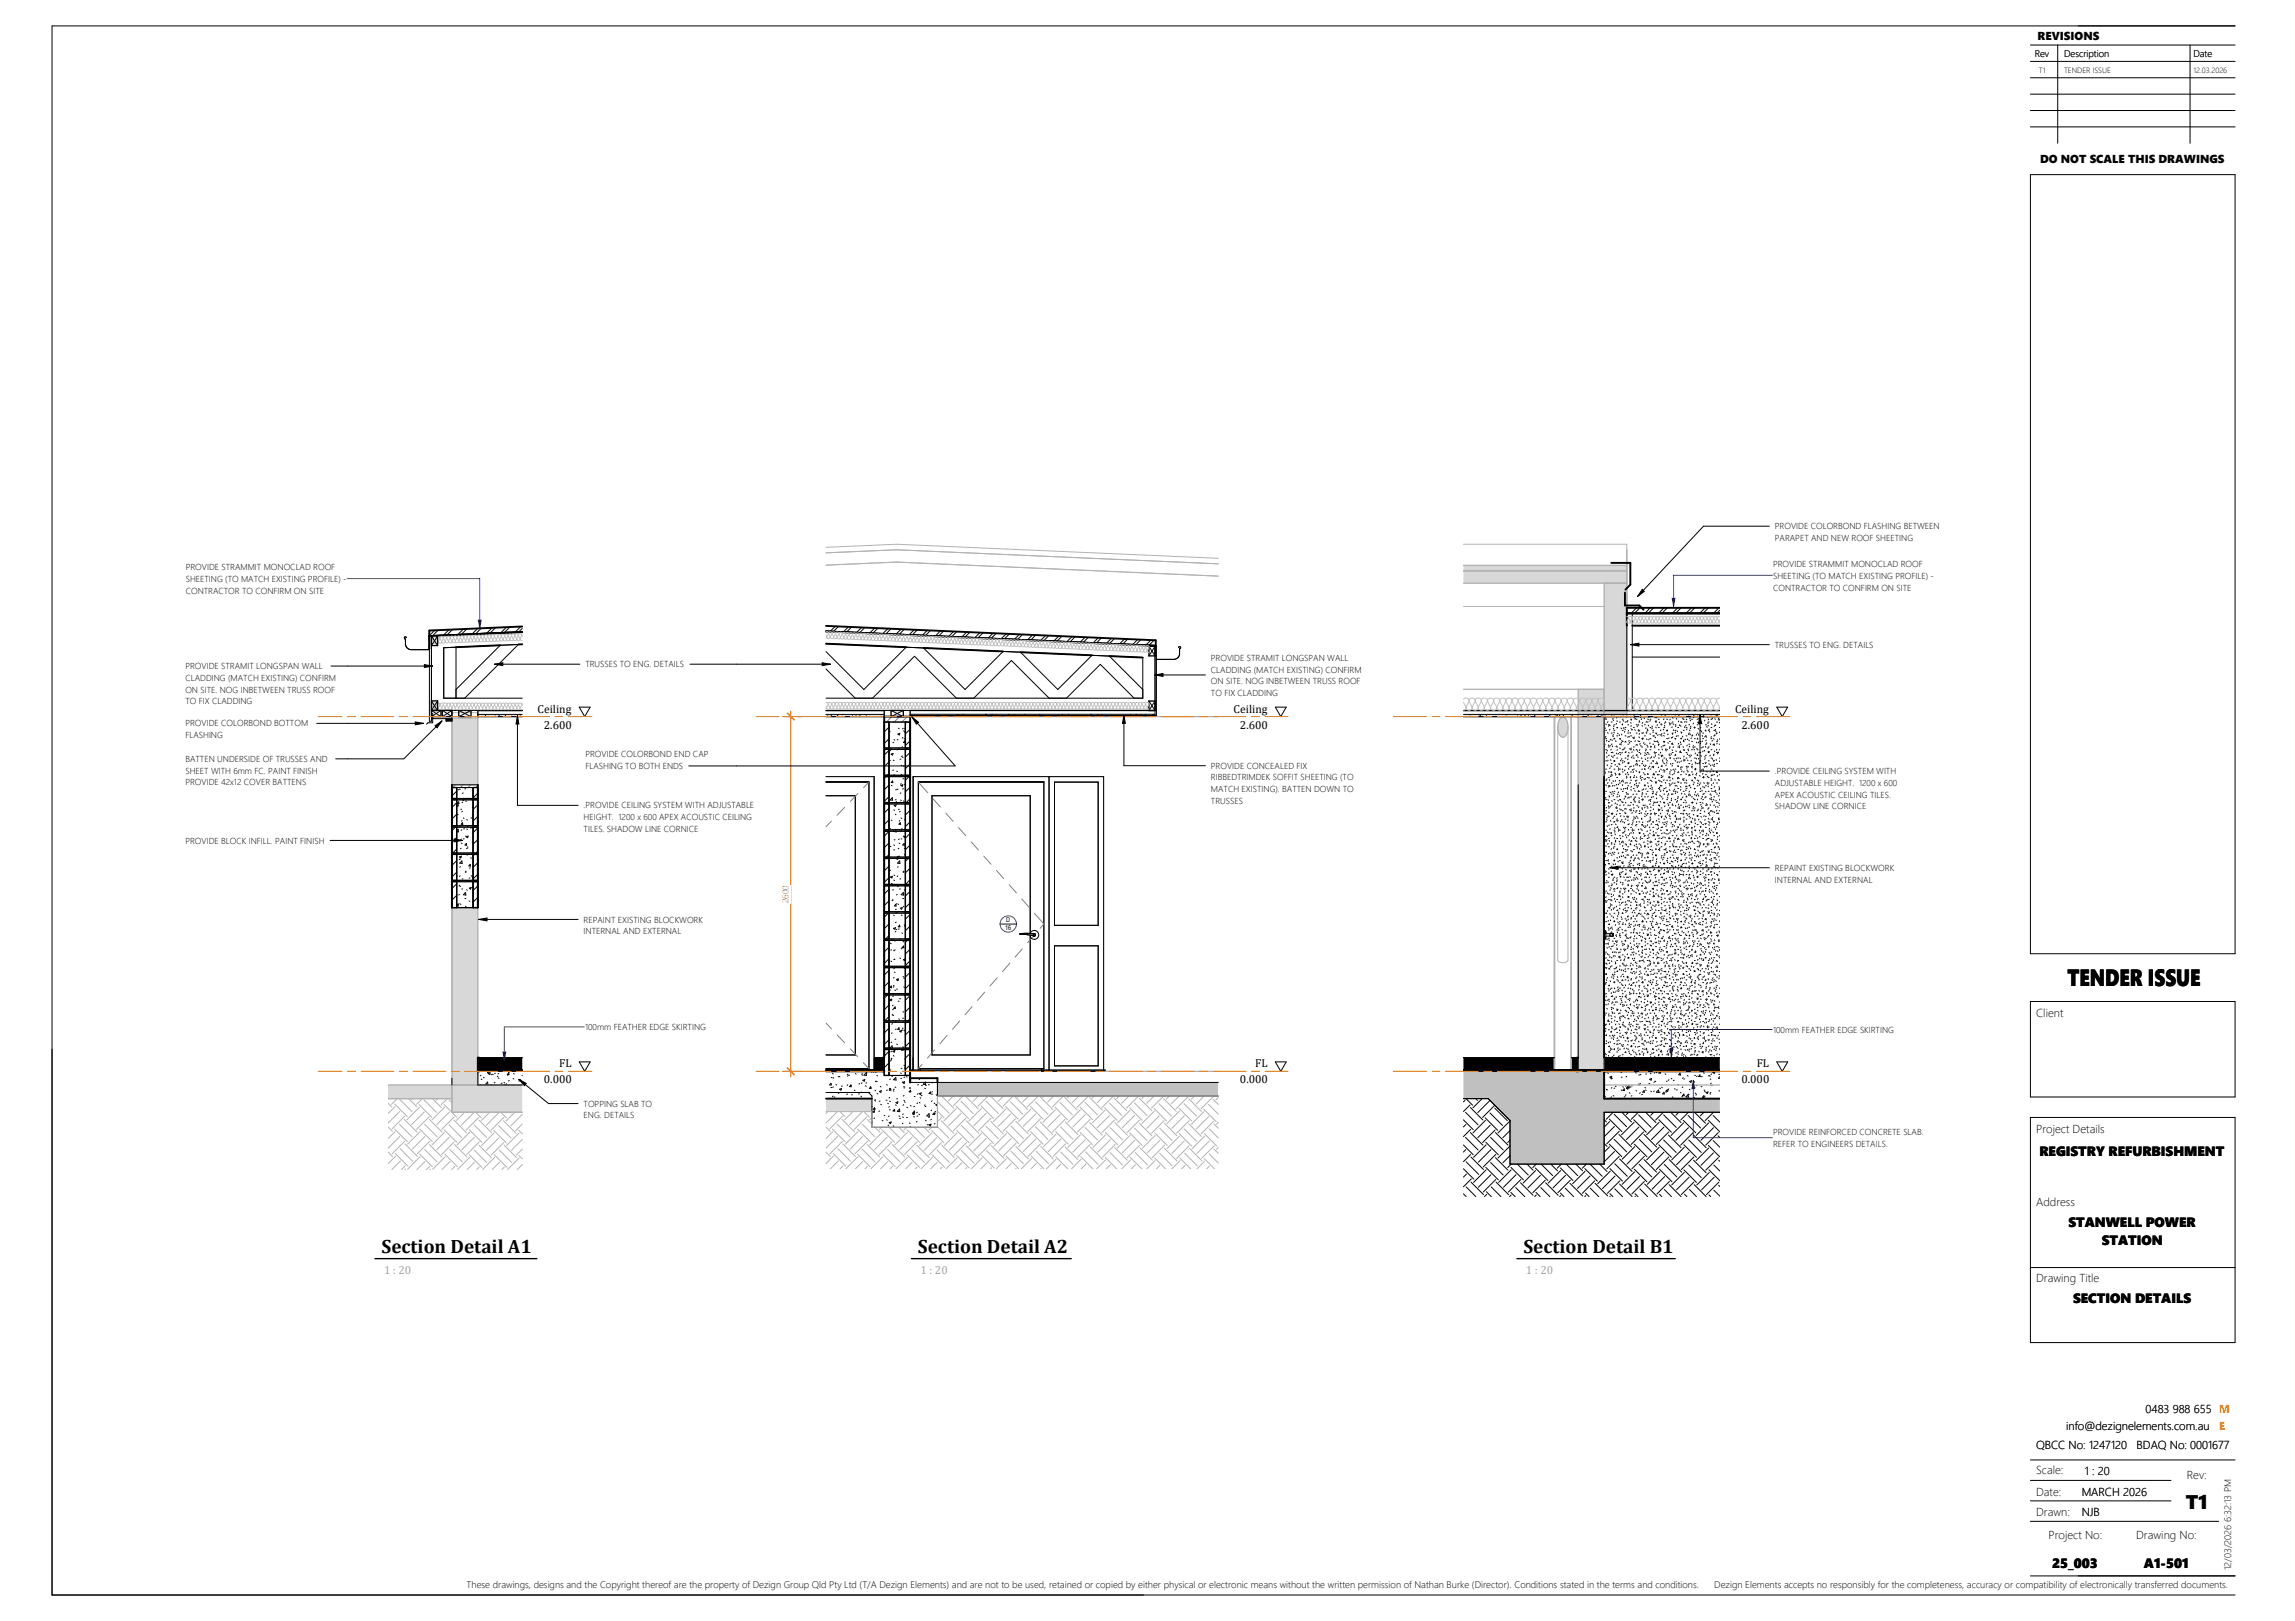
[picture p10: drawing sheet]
<svg xmlns="http://www.w3.org/2000/svg" width="841mm" height="594mm" viewBox="0 0 841 594" stroke-linecap="round" stroke-linejoin="round" font-family="sans-serif">
<defs><g id="words">
<text font-size="8.6" x="757.6" y="361.5">TENDER ISSUE</text>
<text font-size="7.2" x="800.9" y="552.8">T1</text>
<g font-size="7.1">
<text x="139.8" y="459.1">Section Detail A1</text>
<text x="336.4" y="459.1">Section Detail A2</text>
<text x="558.3" y="459.1">Section Detail B1</text>
</g>
<g font-size="4.9">
<text x="747.3" y="423.6">REGISTRY REFURBISHMENT</text>
<text x="758" y="449.6">STANWELL POWER</text>
<text x="770.2" y="456.2">STATION</text>
<text x="759.7" y="477.7">SECTION DETAILS</text>
<text x="752" y="574.4">25_003</text>
<text x="785.6" y="574.4">A1-501</text>
</g>
<g font-size="4.2">
<text x="746.7" y="14.8">REVISIONS</text>
<text x="747.6" y="59.6">DO NOT SCALE THIS DRAWINGS</text>
<text x="197" y="261.1">Ceiling</text>
<text x="452.1" y="261.1">Ceiling</text>
<text x="635.8" y="261.1">Ceiling</text>
<text x="199.3" y="267">2.600</text>
<text x="454.4" y="267">2.600</text>
<text x="638.1" y="267">2.600</text>
<text x="746.1" y="372.7">Client</text>
<text x="204.9" y="391.1">FL</text>
<text x="460" y="391.1">FL</text>
<text x="643.8" y="391.1">FL</text>
<text x="199.3" y="397">0.000</text>
<text x="454.4" y="397">0.000</text>
<text x="638.1" y="397">0.000</text>
<text x="746.1" y="415.2">Project Details</text>
<text x="746.1" y="442">Address</text>
<text x="746.1" y="469.9">Drawing Title</text>
<text x="786.3" y="517.7">0483 988 655</text>
<text x="757.2" y="524">info@dezignelements.com.au</text>
<text x="746.1" y="531.1">QBCC No: 1247120</text>
<text x="783" y="531.1">BDAQ No: 0001677</text>
<text x="746.1" y="540.3">Scale:</text>
<text x="764" y="540.4">1 : 20</text>
<text x="801.3" y="541.8">Rev:</text>
<text x="746.1" y="548.1">Date:</text>
<text x="762.8" y="548.1">MARCH 2026</text>
<text x="746.1" y="555.4">Drawn:</text>
<text x="762.8" y="555.4">NJB</text>
<text x="750.7" y="564">Project No:</text>
<text x="782.8" y="564">Drawing No:</text>
</g>
<g font-size="4.2" fill="#a3a3a3">
<text x="140.7" y="466.8">1 : 20</text>
<text x="337.3" y="466.8">1 : 20</text>
<text x="559.2" y="466.8">1 : 20</text>
</g>
<g font-size="4.2" fill="#e2ec2d">
<text x="813.1" y="517.7">M</text>
<text x="813.3" y="524">E</text>
</g>
<g font-size="3.5">
<text x="745.6" y="20.9">Rev</text>
<text x="756.4" y="20.9">Description</text>
<text x="803.8" y="20.9">Date</text>
<text x="817.6" y="575.4" transform="rotate(-90 817.6 575.4)">12/03/2026 6:32:13 PM</text>
<text x="171" y="581.9">These drawings, designs and the Copyright thereof are the property of Dezign Group Qld Pty Ltd (T/A Dezign Elements) and are not to be used, retained or copied by either physical or electronic means without the written permission of Nathan Burke (Director). Conditions stated in the terms and conditions.</text>
<text x="628.2" y="581.9">Dezign Elements accepts no responsibly for the completeness, accuracy or compatibility of electronically transferred documents.</text>
</g>
<g font-size="3.2">
<text x="650.4" y="193.9">PROVIDE COLORBOND FLASHING BETWEEN</text>
<text x="650.4" y="198.2">PARAPET AND NEW ROOF SHEETING</text>
<text x="68" y="209">PROVIDE STRAMMIT MONOCLAD ROOF</text>
<text x="649.7" y="207.8">PROVIDE STRAMMIT MONOCLAD ROOF</text>
<text x="68" y="213.3">SHEETING (TO MATCH EXISTING PROFILE) -</text>
<text x="649.7" y="212.1">SHEETING (TO MATCH EXISTING PROFILE) -</text>
<text x="68" y="217.6">CONTRACTOR TO CONFIRM ON SITE</text>
<text x="649.7" y="216.4">CONTRACTOR TO CONFIRM ON SITE</text>
<text x="650.4" y="237.3">TRUSSES TO ENG. DETAILS</text>
<text x="67.9" y="245.2">PROVIDE STRAMIT LONGSPAN WALL</text>
<text x="214.5" y="244.5">TRUSSES TO ENG. DETAILS</text>
<text x="443.8" y="242.2">PROVIDE STRAMIT LONGSPAN WALL</text>
<text x="67.9" y="249.5">CLADDING (MATCH EXISTING) CONFIRM</text>
<text x="443.8" y="246.5">CLADDING (MATCH EXISTING) CONFIRM</text>
<text x="443.8" y="250.8">ON SITE. NOG INBETWEEN TRUSS ROOF</text>
<text x="67.9" y="253.8">ON SITE. NOG INBETWEEN TRUSS ROOF</text>
<text x="443.8" y="255.1">TO FIX CLADDING</text>
<text x="67.9" y="258.1">TO FIX CLADDING</text>
<text x="67.9" y="266.2">PROVIDE COLORBOND BOTTOM</text>
<text x="67.9" y="270.5">FLASHING</text>
<text x="67.9" y="279.2">BATTEN UNDERSIDE OF TRUSSES AND</text>
<text x="214.5" y="277.5">PROVIDE COLORBOND END CAP</text>
<text x="214.5" y="281.8">FLASHING TO BOTH ENDS</text>
<text x="443.8" y="281.7">PROVIDE CONCEALED FIX</text>
<text x="67.9" y="283.5">SHEET WITH 6mm FC. PAINT FINISH</text>
<text x="67.9" y="287.8">PROVIDE 42x12 COVER BATTENS</text>
<text x="443.8" y="286">RIBBEDTRIMDEK SOFFIT SHEETING (TO</text>
<text x="650.4" y="283.7">.PROVIDE CEILING SYSTEM WITH</text>
<text x="650.4" y="288">ADJUSTABLE HEIGHT. 1200 x 600</text>
<text x="443.8" y="290.3">MATCH EXISTING). BATTEN DOWN TO</text>
<text x="650.4" y="292.3">APEX ACOUSTIC CEILING TILES.</text>
<text x="213.9" y="296.2">.PROVIDE CEILING SYSTEM WITH ADJUSTABLE</text>
<text x="443.8" y="294.6">TRUSSES</text>
<text x="650.4" y="296.6">SHADOW LINE CORNICE</text>
<text x="213.9" y="300.5">HEIGHT. 1200 x 600 APEX ACOUSTIC CEILING</text>
<text x="213.9" y="304.8">TILES. SHADOW LINE CORNICE</text>
<text x="67.9" y="309.1">PROVIDE BLOCK INFILL. PAINT FINISH</text>
<text x="650.4" y="319.1">REPAINT EXISTING BLOCKWORK</text>
<text x="650.4" y="323.4">INTERNAL AND EXTERNAL</text>
<text x="213.9" y="338">REPAINT EXISTING BLOCKWORK</text>
<text x="213.9" y="342.3">INTERNAL AND EXTERNAL</text>
<text x="214.4" y="377.6">100mm FEATHER EDGE SKIRTING</text>
<text x="649.7" y="378.5">100mm FEATHER EDGE SKIRTING</text>
<text x="213.9" y="405.5">TOPPING SLAB TO</text>
<text x="213.9" y="409.8">ENG. DETAILS</text>
<text x="649.7" y="416">PROVIDE REINFORCED CONCRETE SLAB.</text>
<text x="649.7" y="420.3">REFER TO ENGINEERS DETAILS.</text>
</g>
<text font-size="3.2" fill="#f00" x="288.9" y="330.9" transform="rotate(-90 288.9 330.9)">2600</text>
<g font-size="2.8">
<text x="747.2" y="26.8">T1</text>
<text x="756.4" y="26.8">TENDER ISSUE</text>
<text x="803.8" y="26.8">12.03.2026</text>
</g>
<g font-size="2.5">
<text x="368.3" y="340.8">16</text>
<text x="368.7" y="337.9">D</text>
</g>
</g></defs>
<g fill="#d8d8d8">
<path d="M142.2 397.6h23.4v5h-23.4z"/>
<path d="M165.6 397.6h25.8v10h-25.8z"/>
<path d="M165.6 332.6v65h9.5v-65zM165.6 263.1v24.5h9.5v-24.5z"/>
</g>
<path d="M175.1 261.8h16.3v.8h-16.3z" fill="#fff"/>
<path d="M175.6 392.2v.4h15.8v-.4zM175.6 387.6v4.5h15.8v-4.5z" fill="#000"/>
<g fill="#fff">
<path d="M175.1 387.6h.5v5h-.5z"/>
<path d="M157.3 231.1l34.1-1.5v1.9l-34.1 1.5z"/>
<path d="M157.3 233l34.1-1.5z"/>
<path d="M175.1 392.6h16.3v5h-16.3z"/>
<path d="M142.2 402.6h23.4v5h25.8v21h-49.2z"/>
<path d="M165.6 323.1h1.8v9.5h-1.8z"/>
<path d="M173.4 323.1h1.7v9.5h-1.7z"/>
<path d="M167.4 323.1h6v9.5h-6z"/>
<path d="M165.6 313.1h1.8v9.5h-1.8z"/>
<path d="M173.4 313.1h1.7v9.5h-1.7z"/>
<path d="M167.4 313.1h6v9.5h-6z"/>
<path d="M165.6 303.1h1.8v9.5h-1.8z"/>
<path d="M173.4 303.1h1.7v9.5h-1.7z"/>
<path d="M167.4 303.1h6v9.5h-6z"/>
<path d="M165.6 293.1h1.8v9.5h-1.8z"/>
<path d="M173.4 293.1h1.7v9.5h-1.7z"/>
<path d="M167.4 293.1h6v9.5h-6z"/>
<path d="M165.6 288.6h1.8v4h-1.8z"/>
<path d="M173.4 288.6h1.7v4h-1.7z"/>
<path d="M167.4 288.6h6v4h-6z"/>
<path d="M148.3 233.4v.7l.1-.7 .5 .2zM148.4 234l.3 2.7 1 1.1 .9 .3 6.6-.1 .1-4.5v4.3l-.2 .2h-6.5l-.9-.2-1-1.1-.1-2.4zM157.3 233.1l-.1 .2z"/>
<path d="M165.6 322.6v.5h9.5v-.5zM165.6 312.6v.5h9.5v-.5zM165.6 302.6v.5h9.5v-.5zM165.6 292.6v.5h9.5v-.5zM165.6 287.6v1h9.5v-1z"/>
</g>
<g fill="none" stroke="#070707" stroke-width=".37">
<path d="M175.3 262.5h.3M177.8 262.1l.2 .3M178 262.6h.1M179.2 262.5l.1 .1M180.4 262.5h.3M181.5 262.3l.1 .3M183 262l-.2 .3M183.4 262.5h.3M185.3 262.1l-.2 .3M186.5 262.5h.3M187.4 262.4l.1 .2M190.5 261.8l.2 .3"/>
<path d="M167.4 295.1l.6-.2-.2 .6-.4-.2M167.4 296.9v.1M167.6 298.4l.3 .1M167.7 293.1h-.1M168.1 293.8l.1 .6h-.6zM168.1 289.4h-.3M168.4 289.1l.2 .2M169.2 296.5l-.4 .1M169.5 297.3l-.3 .2M169.6 293.9l-.3 .2M169.6 293.2l.3 .1M169.7 290.5l-.2 .2"/>
<path d="M169.8 299.7l.3 .2M170.6 293.5l.3 .2M170.7 289l-.4 .1M171.8 292.5l-.3 .1M172.9 299.7l-.3 .1M173.1 298.6l.2 .2M173.1 295.7l.2 .2M173.4 299.3h-.1M167.4 304.5l.5-.6 .1 .9-.6-.1M167.4 309.8h.1M167.4 311.4h.1M167.6 307.7l-.2 .1"/>
<path d="M168.4 314l.7-.3-.2 .6zM168.6 314.9h-.3M168.7 317.6l-.2 .2M168.9 314.2l-.3 .2M169 310.8l-.3 .2M169.1 308.9l.2 .2M169.1 307.5l-.3 .2M169.2 304.1l-.2 .2M169.3 315.5l.1 .9-.9-.1zM169.3 300.7l-.2 .2M169.5 301.4l.1 .7-.6-.1zM170.1 307.4h-.3"/>
<path d="M170.2 303.7l-.3 .1M170.5 319.5l.3 .2M170.6 319.2l.2 .2M170.6 306.4l.3 .2M170.8 306.6l.8-.2-.3 .6zM170.9 309.1l.1 .6h-.6zM171 313.2l.3 .2M171 303.8l.3 .1M171 300.3l.3 .2M171.2 310.3l.3 .2M171.3 310.9h-.4M172.3 316.7l.1 .7-.6-.1z"/>
<path d="M172.3 318.1h-.3M172.5 314.3l.2 .2M172.8 303.4h-.4M173.1 308.6l.2 .2M167.4 320.8h.1M167.8 331.4l.1 .6h-.5zM168.2 331.1l-.2 .2M168.4 327.7l-.3 .3M168.5 324.7l.2 .2M168.5 324.4l-.3 .2M168.6 321l-.3 .2M168.6 331.2l.3 .2"/>
<path d="M169.5 325.7l-.3 .1M169.7 322.1h-.4M170.2 332.6h.1M170.2 332.6h-.1M170.6 332.1l.2 .2M170.6 327l.1 1-.9-.1zM170.7 329.2l-.3 .1M171 326l.2 .2M171.9 330.1l.3 .2M172 325.5l.7-.3-.2 .6zM172.2 321.7l-.3 .1M172.6 320.9l.3 .2"/>
<path d="M173 321.4l.3 .3M173.4 324.8v.2M173.4 327.2h-.1M173.4 330.5l-.2 .1M173.4 325.2l-.3 .1M175.1 393.4l.2 .2M176.1 397.4l-.2 .2M176.2 394l-.2 .2M176.3 395.4l.3 .2M177.2 394.8l.2 .1M178.7 396.5l.1 1-.9-.2zM178.9 393.4l.7-.3-.2 .6z"/>
<path d="M179 392.6l-.4 .5h.6l-.1-.5M180.1 397.4l-.3 .1M180.3 393.8h-.4M180.4 393.6l.3 .2M181.4 396.6l-.3 .2M181.5 393.3l-.3 .2M182.3 394.4l.2 .2M182.6 395l.3 .2M182.8 393.4l-.3 .1M184 396.9l-.4 .1M184.7 396.6l.2 .2M185.1 397.6l.6-.4-.1 .4"/>
<path d="M185.9 393.9l.3 .1M186.4 393.1l.1 .7-.6-.1zM186.6 395.9l-.3 .2M186.6 392.9l-.3 .1M186.7 392.6l-.2 .2M188 395.2l.3 .2M188.2 393.4l.2 .2M190.4 396.1h-.3M190.6 395.6l.3 .2M191.3 394.1h.1"/>
</g>
<g fill="none" stroke="#040404" stroke-width=".37">
<path d="M148.7 236.5h.1M149.2 237.3h-.1M152.2 238v.1M153.4 238v.1M157.3 234.2h.1M159.3 231l-2 2M160.6 230.9l-2.2 2.1M164.5 230.7l-2.1 2.2M165.8 230.7l-2.1 2.1M169.8 230.5l-2.1 2.1M171.1 230.5l-2.1 2.1M175.1 230.3l-2.2 2.1"/>
<path d="M176.3 230.2l-2.1 2.1M180.3 230.1l-2.1 2.1M181.6 230l-2.1 2.1M185.6 229.8l-2.1 2.1M186.8 229.8l-2.1 2.1M190.8 229.6l-2.1 2.1M191.4 230.3l-1.4 1.4M167.4 294.2l-1.8 1.7M167.4 298.4l-1.8 1.8M167.4 289.9l-1.8 1.8M175.1 294.9l-1.7 1.7M175.1 299.1l-1.7 1.8"/>
<path d="M175.1 290.7l-1.7 1.7M166.9 303.1l-1.3 1.3M167.4 315.4l-1.8 1.7M167.4 319.6l-1.8 1.8M167.4 306.9l-1.8 1.7M167.4 311.1l-1.5 1.5M173.9 313.1l-.5 .5M175.1 316.1l-1.7 1.8M175.1 307.6l-1.7 1.8M175.1 311.9l-.7 .7M175.1 303.4l-1.7 1.7M167.4 323.9l-1.8 1.7"/>
<path d="M167.4 328.1l-1.8 1.7M167.4 332.3l-.3 .3M175.1 320.3l-1.7 1.8M175.1 324.6l-1.7 1.7M175.1 328.8l-1.7 1.8M175.6 391.1l-.5 .2"/>
</g>
<g fill="none" stroke="#828282" stroke-width=".37">
<path d="M166.9 287.6l-1 1M167.5 292.6l-.5 .5M169.7 287.6l-1 1M170.3 292.6l-.5 .5M172.5 287.6l-1 1M173.2 292.6l-.5 .5M175.1 287.8l-.8 .8M166 302.6l-.4 .4M167.3 312.6l-.5 .5M168.8 302.6l-.5 .5M170.1 312.6l-.5 .5M171.7 302.6l-.5 .5"/>
<path d="M173 312.6l-.5 .5M174.5 302.6l-.5 .5M165.8 322.6l-.2 .2M168.6 322.6l-.5 .5M171.5 322.6l-.5 .5M174.3 322.6l-.5 .5"/>
</g>
<g fill="none" stroke="#b3b3b3" stroke-width=".37">
<path d="M142.2 413l1.6 1.6M142.2 404.3l1.4 1.3M144.6 413.7l4.6 4.6M144.6 404.6l4.6 4.5M144.8 405.5l-2.6 2.5M144.8 414.7l-2.6 2.5M145.5 402.6l-2 2.1M146.4 402.8l4.6 4.6M146.4 412l4.6 4.6M146.5 407.3l-4.3 4.2M146.5 416.5l-4.3 4.2M148.2 410.2l4.6 4.6"/>
<path d="M148.3 418.2l-4.6 4.6M148.3 409l-4.6 4.6M148.4 419.2l4.6 4.6M149.7 402.6l3.1 3M151.2 402.6l-.3 .3M153.6 404.8l4.6 4.6M153.7 405.7l-4.6 4.6M153.8 413.7l4.6 4.6M153.9 414.7l-4.5 4.6M154.7 402.6l-2 2.1M155.4 403l4.6 4.6M155.5 407.5l-4.6 4.6"/>
<path d="M155.6 412l4.6 4.6M155.7 416.5l-4.6 4.6M157.2 409.3l-4.5 4.6M157.4 410.2l4.6 4.6M157.4 419.4l4.6 4.6M157.5 418.2l-4.6 4.6M158.5 402.6l3.2 3.2M160.4 402.6l-.6 .5M162.8 414l4.6 4.6M162.8 404.8l4.6 4.6M162.9 405.7l-4.6 4.6M162.9 414.9l-4.6 4.6"/>
<path d="M163.9 402.6l-2.3 2.3M164.6 403l1 1.1M164.6 412.2l4.6 4.6M164.7 407.5l-4.6 4.6M164.7 416.7l-4.6 4.6M166.3 410.4l4.6 4.6M166.4 418.5l-4.6 4.6M166.4 409.3l-4.6 4.6M166.6 419.4l4.6 4.6M169.1 407.6h.1M170.2 407.6l-2.9 3M172 414l4.6 4.6"/>
<path d="M172.1 414.9l-4.6 4.6M173.6 407.7l-4.6 4.6M173.7 412.2l4.6 4.6M173.9 416.7l-4.6 4.6M174.3 407.6l2 2M175.4 409.5l-4.6 4.6M175.5 410.4l4.6 4.6M175.5 419.6l4.6 4.6M175.6 418.5l-4.6 4.6M177.8 407.6l.3 .2M179.4 407.6l-2.9 3M180.9 414.2l4.6 4.6"/>
<path d="M181.1 415.2l-4.6 4.6M182.7 412.4l4.6 4.6M182.8 407.7l-4.6 4.6M182.8 416.9l-4.6 4.6M183.5 407.6l2 2M184.5 410.7l4.6 4.6M184.6 418.7l-4.6 4.6M184.6 409.5l-4.6 4.6M184.7 419.6l4.6 4.6M187 407.6l.3 .2M188.6 407.6l-3.2 3.2M190.1 414.2l1.3 1.3"/>
<path d="M190.2 415.2l-4.5 4.6M191.4 408.4l-4.2 4.2M191.4 411.9l-2.4 2.4M191.4 417.6l-4 3.9M142.2 422.2l1.6 1.6M144.9 422.7l4.6 4.6M145 423.6l-2.8 2.8M146.6 420.9l4.6 4.6M146.8 425.4l-3.2 3.2M148.4 428.4l.2 .2M148.5 427.2l-1.4 1.4M153.8 422.9l4.6 4.6"/>
<path d="M153.9 423.9l-4.5 4.6M155.6 421.2l4.6 4.6M155.7 425.6l-2.9 3M157.5 427.4l-1.2 1.2M157.6 428.4l.2 .2M163 422.9l4.6 4.6M163.1 423.9l-4.6 4.6M164.8 421.2l4.6 4.6M164.9 425.6l-2.9 3M166.7 427.4l-1.2 1.2M172 423.2l4.6 4.6M172.1 424.1l-4.5 4.5"/>
<path d="M173.7 421.4l4.6 4.6M173.9 425.9l-2.7 2.7M175.6 427.6l-.9 1M181.2 423.2l4.6 4.6M181.3 424.1l-4.5 4.5M182.9 421.4l4.6 4.6M183.1 425.9l-2.7 2.7M184.8 427.6l-.9 1M190.1 423.4l1.3 1.3M190.2 424.3l-4.2 4.3M191.4 426.7l-1.9 1.9M191.4 421.1l-2.2 2.2"/>
</g>
<path d="M165.6 263.3v24.3M165.6 263.1h9.5v24.5M165.6 332.6v75h25.8M175.1 332.6v65M142.2 397.6h49.2M142.2 402.6h23.4" fill="none" stroke="#b2b2b2" stroke-width=".5"/>
<path d="M165.6 263.3v25.3M175.1 261.2h-9.5v1.4M175.1 261.4v1.7M165.6 287.6h9.5M165.6 292.6v.5M165.6 302.6v90M165.6 332.6h9.5M142.2 402.6h23.4v5h25.8" fill="none" stroke="#b2b2b2" stroke-width=".37"/>
<g fill="none" stroke="#000" stroke-width=".5">
<path d="M158.1 233.1h2.3v3.5h-2.3zM158.1 260.3h3.5v2.3h-3.5v-5.8h2.3v3.5M162.1 260.3h3.5v2.3h-3.5zM163.5 263.6h2.1v.6h-2.1zM168.1 260.3h4.5v2.3h-4.5zM191.4 260.4h-16.3v2.2h16.3M165.6 288.6h1.8v4h-1.8zM165.6 293.1h1.8v9.5h-1.8zM173.4 288.6h1.7v4h-1.7zM173.4 293.1h1.7v9.5h-1.7zM165.6 303.1h1.8v9.5h-1.8zM165.6 313.1h1.8v9.5h-1.8z"/>
<path d="M173.4 303.1h1.7v9.5h-1.7zM173.4 313.1h1.7v9.5h-1.7zM165.6 323.1h1.8v9.5h-1.8zM173.4 323.1h1.7v9.5h-1.7z"/>
</g>
<g fill="none" stroke="#000" stroke-width=".37">
<path d="M148.3 234.1v-.7l.6 .2-.3-.2a.55 .55 0 0 0 0 .9M148.3 234.1h.1M148.4 234.1l.2 .2M148.6 236.2l.3 1 1.2 .8 7 .1 .2-.3M148.6 236.2l.4 .9 1.2 .9h6.9l.2-.2M148.6 234.3v1.9M157.2 233.3v.1M157.3 233.5v4.3M157.3 233.1h.1M157.3 233.4v.1M157.3 233.1v.3M157.4 233.1h.7v31.2h-.7z"/>
<path d="M158.1 233.1l2.3 3.5M160.4 233.1l-2.3 3.5M167.1 237.2v18.6M191.4 231.5l-34.1 1.5M191.4 236.1l-28.8 1.3v18.4h28.8M191.4 231.6l-33.3 1.5M158.1 256.8l2.3 3.5M160.4 256.8l-2.3 3.5M167.1 252.7l16.2-16.2 6.7-.3-19.7 19.6M158.1 260.3h33.3M158.1 260.3l3.5 2.3M158.6 262.6h7"/>
<path d="M158.6 261.4v3.5h-1.8l-.5 .5M161.6 260.3l-3.5 2.3M162.1 260.3l3.5 2.3M163.5 263.6l2.1 .6M165.6 262.2v-1.9l-3.5 2.3M165.6 262.6v.7h-7M165.6 263.6l-2.1 .6M168.1 260.3l4.5 2.3M172.6 260.3l-4.5 2.3M175.1 261.8h16.3M165.6 288.6h9.5v4h-9.5zM165.6 293.1h9.5v9.5h-9.5z"/>
<path d="M165.6 287.6h9.5M167.4 288.6v4M167.4 293.1v9.5M173.4 288.6v4M173.4 293.1v9.5M165.6 303.1h9.5v9.5h-9.5zM165.6 313.1h9.5v9.5h-9.5zM167.4 303.1v9.5M167.4 313.1v9.5M173.4 303.1v9.5M173.4 313.1v9.5M165.6 323.1h9.5v9.5h-9.5z"/>
<path d="M167.4 323.1v9.5M173.4 323.1v9.5M165.6 395.1v2.5M175.1 387.6h16.3M191.4 392.6h-16.3v5h16.3"/>
</g>
<path d="M157.4 233.1h-.1M183.3 236.5l-16.2 .7M191.4 229.6l-34.1 1.5 .1 6.5M191.4 236.1l-1.4 .1M191.4 231.6l-33.3 1.5M165.6 287.6v45M175.1 287.6v45M175.1 387.6h.5v5h-.5zM175.6 392.2h15.8M175.6 392.1h15.8" fill="none" stroke="#000" stroke-width=".7"/>
<g fill="none" stroke="#c0c0c0" stroke-width=".37">
<path d="M158.1 233.3l.6 .4M158.7 233.7l.7 1.7M158.7 233.7l-.6 1.7a.68 .68 0 0 0 .7 .4 .68 .68 0 0 0 .6-.4M159.9 233.7l.7 1.6M159.9 233.7l-.5 1.7M159.9 233.7a.68 .68 0 0 0-.6-.4 .68 .68 0 0 0-.6 .4M160.6 235.3a.68 .68 0 0 1-.6 .5 .68 .68 0 0 1-.6-.4M161.2 233.6l.7 1.7M161.2 233.6l-.6 1.7M161.2 233.6a.68 .68 0 0 0-.6-.3 .68 .68 0 0 0-.7 .4M161.9 235.3a.68 .68 0 0 1-.6 .4 .68 .68 0 0 1-.7-.4M162.4 233.6l.7 1.6"/>
<path d="M162.4 233.6l-.5 1.7M162.4 233.6a.68 .68 0 0 0-.6-.4 .68 .68 0 0 0-.6 .4M163.1 235.2a.68 .68 0 0 1-.6 .5 .68 .68 0 0 1-.6-.4M163.7 233.6l.7 1.6M163.7 233.6l-.6 1.6M163.7 233.6a.68 .68 0 0 0-.6-.4 .68 .68 0 0 0-.7 .4M164.4 235.2a.68 .68 0 0 1-.6 .4 .68 .68 0 0 1-.7-.4M164.9 233.5l.7 1.7M164.9 233.5l-.5 1.7M164.9 233.5a.68 .68 0 0 0-.6-.4 .68 .68 0 0 0-.6 .5M165.6 235.2a.68 .68 0 0 1-.6 .4 .68 .68 0 0 1-.6-.4M166.2 233.5l.7 1.6"/>
<path d="M166.2 233.5l-.6 1.7M166.2 233.5a.68 .68 0 0 0-.6-.4 .68 .68 0 0 0-.7 .4M166.9 235.1a.68 .68 0 0 1-.6 .5 .68 .68 0 0 1-.7-.4M167.4 233.4l.7 1.7M167.4 233.4l-.5 1.7M167.4 233.4a.68 .68 0 0 0-.6-.4 .68 .68 0 0 0-.6 .5M168.1 235.1a.68 .68 0 0 1-.6 .4 .68 .68 0 0 1-.6-.4M168.7 233.4l.7 1.6M168.7 233.4l-.6 1.7M168.7 233.4a.68 .68 0 0 0-.6-.4 .68 .68 0 0 0-.7 .4M169.4 235a.68 .68 0 0 1-.6 .5 .68 .68 0 0 1-.7-.4M169.9 233.3l.7 1.7"/>
<path d="M169.9 233.3l-.5 1.7M169.9 233.3a.68 .68 0 0 0-.6-.4 .68 .68 0 0 0-.6 .5M170.6 235a.68 .68 0 0 1-.6 .4 .68 .68 0 0 1-.6-.4M171.2 233.3l.7 1.6M171.2 233.3l-.6 1.7M171.2 233.3a.68 .68 0 0 0-.6-.4 .68 .68 0 0 0-.7 .4M171.9 234.9a.68 .68 0 0 1-.6 .5 .68 .68 0 0 1-.7-.4M172.4 233.3l.7 1.6M172.4 233.3l-.5 1.6M172.4 233.3a.68 .68 0 0 0-.6-.4 .68 .68 0 0 0-.6 .4M173.1 234.9a.68 .68 0 0 1-.6 .4 .68 .68 0 0 1-.6-.4M173.7 233.2l.7 1.7"/>
<path d="M173.7 233.2l-.6 1.7M173.7 233.2a.68 .68 0 0 0-.6-.4 .68 .68 0 0 0-.7 .5M174.4 234.9a.68 .68 0 0 1-.6 .4 .68 .68 0 0 1-.7-.4M174.9 233.2l.7 1.6M174.9 233.2l-.5 1.7M174.9 233.2a.68 .68 0 0 0-.6-.4 .68 .68 0 0 0-.6 .4M175.6 234.8a.68 .68 0 0 1-.6 .5 .68 .68 0 0 1-.6-.4M176.2 233.1l.7 1.7M176.2 233.1l-.6 1.7M176.2 233.1a.68 .68 0 0 0-.6-.4 .68 .68 0 0 0-.7 .5M176.9 234.8a.68 .68 0 0 1-.6 .4 .68 .68 0 0 1-.7-.4M177.4 233.1l.7 1.6"/>
<path d="M177.4 233.1l-.5 1.7M177.4 233.1a.68 .68 0 0 0-.6-.4 .68 .68 0 0 0-.6 .4M178.1 234.7a.68 .68 0 0 1-.6 .5 .68 .68 0 0 1-.6-.4M178.7 233l.7 1.7M178.7 233l-.6 1.7M178.7 233a.68 .68 0 0 0-.7-.4 .68 .68 0 0 0-.6 .5M179.4 234.7a.68 .68 0 0 1-.6 .4 .68 .68 0 0 1-.7-.4M179.9 233l.7 1.6M179.9 233l-.5 1.7M179.9 233a.68 .68 0 0 0-.6-.4 .68 .68 0 0 0-.6 .4M180.6 234.6a.68 .68 0 0 1-.6 .5 .68 .68 0 0 1-.6-.4M181.2 233l.7 1.6"/>
<path d="M181.2 233l-.6 1.6M181.2 233a.68 .68 0 0 0-.7-.4 .68 .68 0 0 0-.6 .4M181.9 234.6a.68 .68 0 0 1-.6 .4 .68 .68 0 0 1-.7-.4M182.4 232.9l.7 1.7M182.4 232.9l-.5 1.7M182.4 232.9a.68 .68 0 0 0-.6-.4 .68 .68 0 0 0-.6 .5M183.1 234.6a.68 .68 0 0 1-.6 .4 .68 .68 0 0 1-.6-.4M183.7 232.9l.7 1.6M183.7 232.9l-.6 1.7M183.7 232.9a.68 .68 0 0 0-.7-.4 .68 .68 0 0 0-.6 .4M184.4 234.5a.68 .68 0 0 1-.6 .4 .68 .68 0 0 1-.7-.3M184.9 232.8l.7 1.7"/>
<path d="M184.9 232.8l-.5 1.7M184.9 232.8a.68 .68 0 0 0-.6-.4 .68 .68 0 0 0-.6 .5M185.6 234.5a.68 .68 0 0 1-.6 .4 .68 .68 0 0 1-.6-.4M186.2 232.8l.7 1.6M186.2 232.8l-.6 1.7M186.2 232.8a.68 .68 0 0 0-.7-.4 .68 .68 0 0 0-.6 .4M186.9 234.4a.68 .68 0 0 1-.6 .5 .68 .68 0 0 1-.7-.4M187.4 232.7l.7 1.7M187.4 232.7l-.5 1.7M187.4 232.7a.68 .68 0 0 0-.6-.4 .68 .68 0 0 0-.6 .5M188.1 234.4a.68 .68 0 0 1-.6 .4 .68 .68 0 0 1-.6-.4M188.7 232.7l.7 1.6"/>
<path d="M188.7 232.7l-.6 1.7M188.7 232.7a.68 .68 0 0 0-.7-.4 .68 .68 0 0 0-.6 .4M189.4 234.3a.68 .68 0 0 1-.6 .5 .68 .68 0 0 1-.7-.4M189.9 232.6l.7 1.7M189.9 232.6l-.5 1.7M189.9 232.6a.68 .68 0 0 0-.6-.3 .68 .68 0 0 0-.6 .4M190.6 234.3l.8 .4M190.6 234.3a.68 .68 0 0 1-.6 .4 .68 .68 0 0 1-.6-.4M191.2 232.6l.2 .6M191.2 232.6l-.6 1.7M191.2 232.6a.68 .68 0 0 0-.7-.4 .68 .68 0 0 0-.6 .4M191.4 232.3l-.2 .3"/>
<path d="M158.1 257.6l.6 .4M158.7 258a.68 .68 0 0 1 .7-.4 .68 .68 0 0 1 .6 .4M158.7 258l.7 1.7M158.7 258l-.6 1.7a.68 .68 0 0 0 .6 .4 .68 .68 0 0 0 .7-.4M159.4 259.7a.68 .68 0 0 0 .6 .4 .68 .68 0 0 0 .6-.4M160 258a.68 .68 0 0 1 .6-.4 .68 .68 0 0 1 .6 .4M160 258l.6 1.7M160 258l-.6 1.7M160.6 259.7a.68 .68 0 0 0 .6 .4 .68 .68 0 0 0 .7-.4M161.2 258a.68 .68 0 0 1 .7-.4 .68 .68 0 0 1 .6 .4M161.2 258l.7 1.7M161.2 258l-.6 1.7"/>
<path d="M161.9 259.7a.68 .68 0 0 0 .6 .4 .68 .68 0 0 0 .6-.4M162.5 258a.68 .68 0 0 1 .6-.4 .68 .68 0 0 1 .6 .4M162.5 258l.6 1.7M162.5 258l-.6 1.7M163.1 259.7a.68 .68 0 0 0 .6 .4 .68 .68 0 0 0 .7-.4M163.7 258a.68 .68 0 0 1 .7-.4 .68 .68 0 0 1 .6 .4M163.7 258l.7 1.7M163.7 258l-.6 1.7M164.4 259.7a.68 .68 0 0 0 .6 .4 .68 .68 0 0 0 .6-.4M165 258a.68 .68 0 0 1 .6-.4 .68 .68 0 0 1 .6 .4M165 258l.6 1.7M165 258l-.6 1.7"/>
<path d="M165.6 259.7a.68 .68 0 0 0 .6 .4 .68 .68 0 0 0 .7-.4M166.2 258a.68 .68 0 0 1 .7-.4 .68 .68 0 0 1 .6 .4M166.2 258l.7 1.7M166.2 258l-.6 1.7M166.9 259.7a.68 .68 0 0 0 .6 .4 .68 .68 0 0 0 .6-.4M167.5 258a.68 .68 0 0 1 .6-.4 .68 .68 0 0 1 .6 .4M167.5 258l.6 1.7M167.5 258l-.6 1.7M168.1 259.7a.68 .68 0 0 0 .6 .4 .68 .68 0 0 0 .7-.4M168.7 258a.68 .68 0 0 1 .7-.4 .68 .68 0 0 1 .6 .4M168.7 258l.7 1.7M168.7 258l-.6 1.7"/>
<path d="M169.4 259.7a.68 .68 0 0 0 .6 .4 .68 .68 0 0 0 .6-.4M170 258a.68 .68 0 0 1 .6-.4 .68 .68 0 0 1 .6 .4M170 258l.6 1.7M170 258l-.6 1.7M170.6 259.7a.68 .68 0 0 0 .6 .4 .68 .68 0 0 0 .7-.4M171.2 258a.68 .68 0 0 1 .7-.4 .68 .68 0 0 1 .6 .4M171.2 258l.7 1.7M171.2 258l-.6 1.7M171.9 259.7a.68 .68 0 0 0 .6 .4 .68 .68 0 0 0 .6-.4M172.5 258a.68 .68 0 0 1 .6-.4 .68 .68 0 0 1 .6 .4M172.5 258l.6 1.7M172.5 258l-.6 1.7"/>
<path d="M173.1 259.7a.68 .68 0 0 0 .6 .4 .68 .68 0 0 0 .7-.4M173.7 258a.68 .68 0 0 1 .7-.4 .68 .68 0 0 1 .6 .4M173.7 258l.7 1.7M173.7 258l-.6 1.7M174.4 259.7a.68 .68 0 0 0 .6 .4 .68 .68 0 0 0 .6-.4M175 258a.68 .68 0 0 1 .6-.4 .68 .68 0 0 1 .6 .4M175 258l.6 1.7M175 258l-.6 1.7M175.6 259.7a.68 .68 0 0 0 .6 .4 .68 .68 0 0 0 .7-.4M176.2 258a.68 .68 0 0 1 .7-.4 .68 .68 0 0 1 .6 .4M176.2 258l.7 1.7M176.2 258l-.6 1.7"/>
<path d="M176.9 259.7a.68 .68 0 0 0 .6 .4 .68 .68 0 0 0 .6-.4M177.5 258a.68 .68 0 0 1 .6-.4 .68 .68 0 0 1 .6 .4M177.5 258l.6 1.7M177.5 258l-.6 1.7M178.1 259.7a.68 .68 0 0 0 .6 .4 .68 .68 0 0 0 .7-.4M178.7 258a.68 .68 0 0 1 .7-.4 .68 .68 0 0 1 .6 .4M178.7 258l.7 1.7M178.7 258l-.6 1.7M179.4 259.7a.68 .68 0 0 0 .6 .4 .68 .68 0 0 0 .6-.4M180 258a.68 .68 0 0 1 .6-.4 .68 .68 0 0 1 .6 .4M180 258l.6 1.7M180 258l-.6 1.7"/>
<path d="M180.6 259.7a.68 .68 0 0 0 .6 .4 .68 .68 0 0 0 .7-.4M181.2 258a.68 .68 0 0 1 .7-.4 .68 .68 0 0 1 .6 .4M181.2 258l.7 1.7M181.2 258l-.6 1.7M181.9 259.7a.68 .68 0 0 0 .6 .4 .68 .68 0 0 0 .6-.4M182.5 258a.68 .68 0 0 1 .6-.4 .68 .68 0 0 1 .6 .4M182.5 258l.6 1.7M182.5 258l-.6 1.7M183.1 259.7a.68 .68 0 0 0 .6 .4 .68 .68 0 0 0 .7-.4M183.7 258a.68 .68 0 0 1 .7-.4 .68 .68 0 0 1 .6 .4M183.7 258l.7 1.7M183.7 258l-.6 1.7"/>
<path d="M184.4 259.7a.68 .68 0 0 0 .6 .4 .68 .68 0 0 0 .6-.4M185 258a.68 .68 0 0 1 .6-.4 .68 .68 0 0 1 .6 .4M185 258l.6 1.7M185 258l-.6 1.7M185.6 259.7a.68 .68 0 0 0 .6 .4 .68 .68 0 0 0 .7-.4M186.2 258a.68 .68 0 0 1 .7-.4 .68 .68 0 0 1 .6 .4M186.2 258l.7 1.7M186.2 258l-.6 1.7M186.9 259.7a.68 .68 0 0 0 .6 .4 .68 .68 0 0 0 .6-.4M187.5 258a.68 .68 0 0 1 .6-.4 .68 .68 0 0 1 .6 .4M187.5 258l.6 1.7M187.5 258l-.6 1.7"/>
<path d="M188.1 259.7a.68 .68 0 0 0 .6 .4 .68 .68 0 0 0 .7-.4M188.7 258a.68 .68 0 0 1 .7-.4 .68 .68 0 0 1 .6 .4M188.7 258l.7 1.7M188.7 258l-.6 1.7M189.4 259.7a.68 .68 0 0 0 .6 .4 .68 .68 0 0 0 .6-.4M190 258a.68 .68 0 0 1 .6-.4 .68 .68 0 0 1 .6 .4M190 258l.6 1.7M190 258l-.6 1.7M190.6 259.7l.8 .4M191.2 258l.2 .5M191.2 258l-.6 1.7M191.4 257.8l-.2 .2"/>
</g>
<path d="M324 384.1v.5h9.5v-.5zM324 374.1v.5h9.5v-.5zM324 364.1v.5h9.5v-.5zM324 354.1v.5h9.5v-.5zM324 344.1v.5h9.5v-.5zM324 334.1v.5h9.5v-.5zM324 324.1v.5h9.5v-.5zM324 314.1v.5h9.5v-.5zM324 304.1v.5h9.5v-.5zM324 294.1v.5h9.5v-.5zM324 284.1v.5h9.5v-.5zM324 274.1v.5h9.5v-.5zM324 262.6v2h9.5v-2z" fill="#fff"/>
<path d="M302.7 400.3h15.6l1.2 1.3v5.7h-16.8z" fill="#d8d8d8"/>
<g fill="#fff">
<path d="M302.7 400.3h15.6l1.2 1.3v1h-16.8z"/>
<path d="M302.7 261.8h21.3v.8h-21.3z"/>
</g>
<path d="M320.4 392.2v.4h3.1v-.4zM320.4 387.6v4.5h3.1v-4.5z" fill="#000"/>
<g fill="#fff">
<path d="M333.5 395.1h10v1.5h-10z"/>
<path d="M323.5 387.6h.5v5h-.5z"/>
<path d="M302.7 229.4l120.8 5.2v1.9l-120.8-5.2z"/>
<path d="M302.7 231.3l120.6 5.3z"/>
<path d="M333.5 261.7h89.8v.5h-89.8z"/>
<path d="M324 384.6h1.8v9.5h-1.8z"/>
<path d="M331.8 384.6h1.7v9.5h-1.7z"/>
<path d="M325.8 384.6h6v9.5h-6z"/>
<path d="M324 374.6h1.8v9.5h-1.8z"/>
<path d="M331.8 374.6h1.7v9.5h-1.7z"/>
<path d="M325.8 374.6h6v9.5h-6z"/>
<path d="M324 364.6h1.8v9.5h-1.8z"/>
<path d="M331.8 364.6h1.7v9.5h-1.7z"/>
<path d="M325.8 364.6h6v9.5h-6z"/>
<path d="M324 354.6h1.8v9.5h-1.8z"/>
<path d="M331.8 354.6h1.7v9.5h-1.7z"/>
<path d="M325.8 354.6h6v9.5h-6z"/>
<path d="M324 344.6h1.8v9.5h-1.8z"/>
<path d="M331.8 344.6h1.7v9.5h-1.7z"/>
<path d="M325.8 344.6h6v9.5h-6z"/>
<path d="M324 334.6h1.8v9.5h-1.8z"/>
<path d="M331.8 334.6h1.7v9.5h-1.7z"/>
<path d="M325.8 334.6h6v9.5h-6z"/>
<path d="M324 324.6h1.8v9.5h-1.8z"/>
<path d="M331.8 324.6h1.7v9.5h-1.7z"/>
<path d="M325.8 324.6h6v9.5h-6z"/>
<path d="M324 314.6h1.8v9.5h-1.8z"/>
<path d="M331.8 314.6h1.7v9.5h-1.7z"/>
<path d="M325.8 314.6h6v9.5h-6z"/>
<path d="M324 304.6h1.8v9.5h-1.8z"/>
<path d="M331.8 304.6h1.7v9.5h-1.7z"/>
<path d="M325.8 304.6h6v9.5h-6z"/>
<path d="M324 294.6h1.8v9.5h-1.8z"/>
<path d="M331.8 294.6h1.7v9.5h-1.7z"/>
<path d="M325.8 294.6h6v9.5h-6z"/>
<path d="M324 284.6h1.8v9.5h-1.8z"/>
<path d="M331.8 284.6h1.7v9.5h-1.7z"/>
<path d="M325.8 284.6h6v9.5h-6z"/>
<path d="M324 274.6h1.8v9.5h-1.8z"/>
<path d="M331.8 274.6h1.7v9.5h-1.7z"/>
<path d="M325.8 274.6h6v9.5h-6z"/>
<path d="M324 264.6h1.8v9.5h-1.8z"/>
<path d="M331.8 264.6h1.7v9.5h-1.7z"/>
<path d="M325.8 264.6h6v9.5h-6z"/>
<path d="M302.7 392.6h21.3v1.5h9.5v2.5h10v16.5h-24v-11.5l-1.2-1.3h-15.6z"/>
<path d="M432 237l-.1 .2 .4-.2 .3 .2-.1 .4 .2-.4zM423.8 241.6l6.4 .1 .9-.3 1-1.1 .3-2.7-.2 .3-.1 2.4-1 1-.9 .3z"/>
</g>
<path d="M343.5 396.6h102.9v5h-102.9z" fill="#c0c0c0"/>
<path d="M302.7 407.3h16.8v5.8h24v-11.5h102.9v26.7h-143.7z" fill="#fff"/>
<g fill="none" stroke="#828282" stroke-width=".37">
<path d="M326.6 274.1l-.5 .5M326.8 262.6l-2 2M329.5 274.1l-.5 .5M329.6 262.6l-2 2M332.3 274.1l-.5 .5M332.5 262.6l-2 2M333.5 264.4l-.2 .2M325.1 284.1l-.5 .5M326.4 294.1l-.5 .5M327.9 284.1l-.5 .5M329.3 294.1l-.5 .5M330.8 284.1l-.5 .5"/>
<path d="M332.1 294.1l-.5 .5M333.5 284.2l-.4 .4M324.9 304.1l-.5 .5M326.2 314.1l-.5 .5M327.7 304.1l-.5 .5M329.1 314.1l-.5 .5M330.6 304.1l-.5 .5M331.9 314.1l-.5 .5M333.4 304.1l-.5 .5M324.7 324.1l-.5 .5M326 334.1l-.5 .5M327.5 324.1l-.5 .5"/>
<path d="M328.9 334.1l-.5 .5M330.4 324.1l-.5 .5M331.7 334.1l-.5 .5M333.2 324.1l-.5 .5M324.5 344.1l-.5 .5M325.8 354.1l-.5 .5M327.3 344.1l-.5 .5M328.7 354.1l-.5 .5M330.2 344.1l-.5 .5M331.5 354.1l-.5 .5M333 344.1l-.5 .5M324.3 364.1l-.3 .3"/>
<path d="M325.6 374.1l-.5 .5M327.1 364.1l-.5 .5M328.5 374.1l-.5 .5M330 364.1l-.5 .5M331.3 374.1l-.5 .5M332.8 364.1l-.5 .5M324.1 384.1l-.1 .1M326.9 384.1l-.5 .5M329.8 384.1l-.5 .5M332.6 384.1l-.5 .5"/>
</g>
<g fill="none" stroke="#070707" stroke-width=".37">
<path d="M303.3 262.3l-.1 .3M304.7 261.9l-.1 .3M307 262.1l-.2 .3M308.3 262.5h.3M308.7 261.8l.1 .1M311.3 262.5h.3M312.3 261.8l.1 .3M313.3 262.5h.4M313.7 262.2l.1 .3M315.2 262.1l-.2 .3M316.9 261.8l.1 .1M317.5 262.2l-.2 .3"/>
<path d="M318.4 262.5h.4M321.5 262.5h.3M322.8 261.8l.1 .2M325.8 279.1h.1M325.8 275.7v.1M325.9 268l.3 .1M326.3 278.7h-.3M326.4 275l-.3 .1M326.5 276.4l.8-.3-.2 .6zM327.2 272l.3 .2M327.3 278.6l.3 .1M327.6 271l.3 .2"/>
<path d="M329 274.7h-.4M329 269l.7-.3-.2 .6zM329.1 271l-.3 .1M329.2 266.8l.3 .2M330.1 278.2h-.3M330.6 277.4l.3 .2M330.6 277l-.2 .2M330.8 273.6l-.3 .2M330.9 270.3l-.3 .2M331 266.9l-.3 .2M331.1 267.8l.3 .2M331.3 268.2l.3 .2"/>
<path d="M331.5 271.5l.2 .6h-.6zM331.5 274.6l.3 .2M331.6 270.7h-.3M331.8 267l-.4 .1M335.2 261.9l-.1 .3M338.2 262.1l.1 .1M343.4 262l-.1 .2M345.7 262.1l-.1 .1M351 261.8l.1 .3M352.9 261.7l-.1 .2M359.8 262.1l-.1 .1M361.2 261.7l-.2 .3"/>
<path d="M361.5 261.7l.1 .2M363.5 261.8l-.2 .3M363.8 261.7v.1M365.1 261.9l.1 .3M366.5 262.2h.1M369.7 261.7l.1 .2M371.6 261.9l-.1 .2M373.9 262l-.1 .2M375.6 261.7l.1 .3M376.9 262.1l.1 .1M379.2 261.9l.1 .3M381.1 261.7v.1"/>
<path d="M385.1 262l.1 .2M388 261.9l-.1 .3M389.3 261.7l-.1 .1M391 262.1l.1 .1M391.7 261.7l-.2 .3M399.9 261.7l-.2 .3M402.1 261.9l-.1 .3M403.8 261.8l.1 .3M414.3 261.7l.1 .2M414.9 262.2h-.1M416.3 261.8l-.2 .3M416.6 261.7v.1"/>
<path d="M417.9 261.9l.1 .3M419.8 261.7l-.1 .2M422.5 261.7l.1 .2M423.1 262.2h-.1M325.8 288.6v.1M325.9 293.4h-.1M326.6 287.8l.3 .2M327 292.3l.1 1-.9-.2zM327.1 286.2l.1 .6-.6-.1zM327.5 282.2h-.4M327.6 296.7l.2 .3M327.6 283.9l.2 .2"/>
<path d="M327.7 295.2l.7-.3-.2 .6zM328.1 298.4l.2 .1M328.2 294.1l.3-.3v.3M328.4 293l-.3 .1M328.5 289.4h-.3M328.6 282.6l.3 .2M328.8 289.1l.3 .2M329.6 296.5l-.4 .1M329.9 297.3l-.3 .2M330 293.9l-.2 .2M330 293.2l.3 .1M330.1 290.5l-.2 .2"/>
<path d="M330.1 287.8l.7-.3-.2 .7zM330.2 299.7l.3 .2M330.3 287.2l-.3 .2M330.4 283.8l-.3 .2M330.5 280.4l-.3 .2M331.1 293.5l.2 .2M331.1 289l-.4 .1M331.1 280.6l.2 .2M331.2 285.4h-.3M331.5 287.4l.2 .3M325.8 301.5h.1M325.8 302.3v.4"/>
<path d="M326 303.5l.3 .2M326.2 310.1l.3 .2M326.3 318.9h-.3M326.9 300.6h-.3M327.5 309.6l.3 .2M327.6 304.6l.8 .2v-.2M327.8 311.4h-.3M328 307.7l-.4 .1M328.1 304.1l.2-.2v.2M328.9 314.1l.6-.4-.1 .4M329 314.9h-.3M329.1 317.6l-.2 .2"/>
<path d="M329.4 310.8l-.3 .2M329.5 308.9l.3 .2M329.5 307.5l-.2 .2M329.6 304.1h.1M329.7 315.5l.1 .9-.9-.1zM329.8 300.7l-.3 .2M329.9 301.4l.1 .7-.6-.1zM330.5 307.4h-.3M330.6 303.7l-.3 .1M330.9 319.5l.3 .2M331 319.2l.3 .2M331 306.4l.3 .2"/>
<path d="M331.3 309.1l.1 .6h-.6zM331.4 313.2l.3 .2M331.5 303.8l.2 .1M331.5 300.3l.2 .2M331.6 310.3l.2 .1M331.7 310.9h-.3M331.8 307h.1M331.8 306.4l-.5 .2 .5 .4M325.8 337.3h.1M326.3 321.4l.7-.3-.2 .6zM326.5 324.1l.3-.4 .1 .4M326.9 329.9l.3 .2"/>
<path d="M327.3 329.7l-.3 .1M327.4 326.1h-.3M327.5 335.3l.2 .3M327.5 322.5l.3 .2M327.6 320.7l.3 .1M328.2 331.4l.2 .6h-.6zM328.4 337.9l-.3 .2M328.4 334.6l-.1 .1M328.5 333.2l-.4 .1M328.7 331.1l-.3 .2M328.8 327.7l-.3 .3M328.9 324.7l.3 .2"/>
<path d="M329 321l-.2 .2M329 331.2l.3 .2M329.7 339l.1 .6h-.6zM329.9 332.8l.7-.2-.2 .6zM330 325.7l-.4 .1M330.1 322.1h-.3M330.3 335.3l.3 .2M331 332.1l.2 .2M331 327l.1 1-.9-.1zM331.1 329.2l-.3 .1M331.4 338.9l.2 .2M331.4 326l.2 .2"/>
<path d="M331.8 339.2l-.2 .2 .2 .1M326.3 345.6l.3 .2M326.5 352.2l.2 .2M326.7 348.1h-.3M327.4 340.2l.7-.3-.2 .6zM327.5 348.2l.2 .2M327.7 358.2l-.3 .2M327.7 356.2l.3 .2M327.8 354.8l-.3 .2M327.9 351.4l-.3 .2h.3M328 348l-.2 .2M328.2 344.7l-.3 .2"/>
<path d="M328.3 341.3l-.3 .2M328.3 340.5l.3 .1M328.6 359l.7-.2-.2 .6zM329 358.8h-.4M329.5 340.4l-.3 .1M329.7 351.1l.3 .1M330.5 341.8l.2 .2M330.6 347.6h-.4M330.9 357.8l.3 .2M330.9 344.9l.3 .3M331 351.7l.7-.3-.2 .6zM331.1 346.7l.1 .6-.6-.1z"/>
<path d="M331.3 351.8l.3 .2M331.5 358.4l-.3 .1M331.6 354.8h-.3M331.7 345.9h.1M331.8 340.1h-.1M325.8 361.4l.2 .2M326.1 366.4l.7-.3-.2 .6zM326.2 366.4l-.4 .1M326.3 362.8h-.3M326.6 361.3l.1 .6h-.6zM326.9 378.5l-.2 .2M327 375.1l-.2 .2"/>
<path d="M327.2 372l.3 .2M327.2 371.7l-.3 .2M327.3 368.3l-.3 .2M327.4 369.9l-.4 .1M327.4 373.9l.2 .2M327.4 365l-.2 .2M327.4 361.1l.3 .2M327.5 361.6l-.2 .2M327.9 362.8l.3 .2M328 368.9l.1 .7-.6-.1zM328.4 377.1l-.3 .1M328.8 362.4l-.3 .1"/>
<path d="M329.1 366.8l.3 .2M329.3 373.4l.3 .1M329.4 376.6l.1 .6h-.6zM329.7 377.9l.7-.3-.2 .6zM330 365.9l-.3 .1M330.6 377.4l.3 .2M330.9 370.7l.2 .2M331 376.8h-.4M331.1 373.1l-.3 .1M331.2 361.6l.3 .2M331.3 377.5l.2 .2M331.3 364.6l.3 .2"/>
<path d="M304.5 397l.1 .6-.6-.1zM304.8 398.5h-.3M304.9 394.8l-.3 .1M305 393.4l.3 .2M305.4 398.3l-.3 .2M305.5 394.9l-.2 .2M306.3 397.4l.3 .2M307.5 394.5h-.4M307.5 394.4l.3 .2M307.7 399.1l.7-.2-.2 .6zM308.6 398h-.3M310.5 393.6l.2 .2"/>
<path d="M310.7 397.5l-.3 .2M310.8 394.1l-.3 .2M311.3 394h-.3M311.7 397.6l.3 .2M311.8 397.6l.1 .6h-.6zM313.1 399.5l.2 .2M313.5 393.4l.2 .2M313.9 392.6l.1 .1M315.1 397.1l-.4 .1M315.9 393.8l.3 .2M315.9 396.8l-.3 .2M316 393.4l-.2 .2"/>
<path d="M316.2 395.9l.7-.3-.2 .6zM317.1 397.9l.3 .2M317.4 393.1l.1 1-.9-.1zM317.6 396.8l-.3 .1M317.7 393.1l-.3 .1M319 398.4l.2 .3M319.1 398.2l.1 .7-.6-.1zM319.2 392.7l.3 .2M319.6 392.6h.1M320.3 392.8l-.4 .1M320.9 399.5l-.3 .2M321 396.2l-.2 .2"/>
<path d="M321.2 392.8l-.3 .2M321.3 394.1l.3 .2M321.4 396.3l-.3 .1M322.3 400l.7-.3-.2 .6zM322.6 398.1l.3 .2M324.9 397.4l.3 .3M325.2 399.5h-.3M326.2 398.8l-.3 .2M326.2 384.1l.7-.9 .1 .9M326.3 395.4l-.3 .2M326.4 398.9l.1 .6h-.6zM326.4 392l-.2 .2"/>
<path d="M326.6 388.6l-.3 .2M326.6 387.7l.3 .2M326.7 385.2l-.3 .2M326.7 394.3l.3 .2M326.8 388.3h-.3M326.8 381.9l-.3 .2M327.2 385.2l.7-.3-.2 .7zM327.3 399.7l.3 .2M327.4 386.8l.2 .2M327.7 399.1l-.3 .1M327.9 395.5h-.4M328 398.3l.3 .2"/>
<path d="M328.3 394.8l.1 1-.9-.1zM328.3 380.8h-.3M328.6 382.6l.3 .2M330 393.2l.3 .1M330.4 395.1l-.3 .1M330.5 384.6l-.2 .2 .6 .1v-.3M330.5 391.5h-.3M330.7 383.9l.3 .2M330.8 396.7l.7-.3-.2 .6zM330.8 396.4l.3 .2M330.9 383.5l.2 .3M331.2 390.3l.3 .3"/>
<path d="M331.4 398.1l-.3 .2M331.5 394.7l-.2 .2M331.6 398.6l-.3 .1M331.6 391.3l-.2 .2M331.7 392.5h.1M331.8 387.9l-.3 .2M331.8 381.3h.1M331.8 384.6l-.2 .1M331.8 392.4l-.1 .1M332.2 394.5l.2 .2M333.3 398.6l.2 .3M333.4 398.6l.3 .1"/>
<path d="M333.6 399.5l.2 .6h-.6zM336.5 397.4l-.2 .2M336.8 395.4l.2 .2M338 397.8h-.3M338.8 398.8l.3 .2M339.1 396.5l.1 1-.9-.2zM339.2 397.6l.2 .2M340.5 397.4l-.3 .1M341.8 396.6l-.3 .2M343.2 395.1l.1 .1M305.3 401.7l-.3 .2M306 402h-.4"/>
<path d="M307.1 400.5l.3 .2M310.6 400.9l-.3 .2M312.4 401.2h-.3M314.9 400.8l-.3 .1M315.5 401.7l.2 .2M315.8 400.2l-.3 .2M318.8 400.3l-.4 .1M319.5 405.4l.1 .1M319.7 411.2h-.2M319.8 407.3l.7-.3-.2 .7zM319.8 407.5h-.3M320.4 413.1h.1"/>
<path d="M320.5 405.9l.1 .6h-.6zM320.5 409.7l-.2 .2M320.6 403.3l.3 .2M320.7 406.3l-.3 .2M320.8 402.9l-.3 .2M321.4 400.7l.3 .2M322.4 407.1l-.3 .1M322.5 403.5h-.3M322.7 404.7l.3 .1M323.6 410.7h-.4M324 408.7l.3 .2M324.9 410.3l.2 .2"/>
<path d="M325.1 403.1l-.4 .1M325.3 404.2l.2 .3M325.7 412.3l-.3 .2M325.8 408.9l-.3 .2M325.9 411.4l.7-.3-.2 .7zM325.9 405.5l-.2 .2M326 403.5l.3 .2M326.1 402.2l-.3 .2M326.2 406.6l-.3 .1M327.3 412.5l.3 .2M327.8 406.5l.1 .7-.6-.1zM328.2 404.9l.2 .2"/>
<path d="M328.3 404l.7-.2-.2 .6zM328.9 402.6l-.3 .1M329.4 408.9l.3 .2M329.6 406.4l.1 1-.9-.2zM330 409.8h-.4M330.8 409.3l.2 .2M330.9 411.6l-.3 .2M331 408.2l-.2 .2M331.2 404.8l-.3 .2M331.2 403.2l.3 .2M331.3 401.4l-.3 .2M331.4 403.7l.3 .2"/>
<path d="M332.5 409.5h-.3M332.7 405.8h-.4M333.2 411.5l.3 .2M333.6 405.1l.3 .2M333.7 413h-.3M334.4 408.1l.7-.2-.2 .6zM334.8 409.1l.3 .2M335.1 407.2l.1 .6-.6-.1zM335.2 405.5h-.3M335.3 401.8h-.3M336 410.9l-.2 .2M336.2 407.6l-.3 .2"/>
<path d="M336.3 404.2l-.3 .2M336.4 409h-.4M336.4 400.8l-.3 .2M336.7 408.3l.3 .2M336.9 400.8l.7-.3-.2 .6zM336.9 404l.2 .2M337.1 402.2l.3 .2M337.9 401.5h-.4M339 405.3l.3 .2M339 405h-.3M339.2 410.5l.2 .2M340.1 412.1l-.3 .1"/>
<path d="M340.3 409.4l.2 .2M340.4 408.1l.2 1-.9-.2zM340.5 412.2l.7-.2-.2 .6zM340.9 400.1l.2 .7-.7-.1zM341.3 410.2l-.3 .2M341.4 406.8l-.2 .2M341.6 403.4l-.3 .2M341.7 400l-.3 .2M341.7 400.9l-.3 .1M342.3 404.2l.3 .2M342.3 407.8l.2 .6h-.6zM342.6 407.2l.3 .3"/>
<path d="M342.7 411.8h-.4M342.8 408.1l-.3 .1M343.1 401.2l.2 .2M343.5 404.6l-.6 .3 .5 .3 .1-.3"/>
</g>
<g fill="none" stroke="#040404" stroke-width=".37">
<path d="M306.1 229.5l-2 1.9M307.3 229.6l-2 1.9M310.9 229.7l-1.9 2M312.1 229.8l-2 1.9M315.7 229.9l-1.9 2M316.9 230l-1.9 1.9M320.5 230.1l-1.9 2M321.7 230.2l-1.9 1.9M325.4 230.3l-2 2M326.5 230.4l-1.9 1.9M330.2 230.6l-2 1.9M331.3 230.6l-1.9 1.9"/>
<path d="M335 230.8l-1.9 1.9M336.2 230.8l-2 2M339.8 231l-1.9 1.9M341 231l-2 2M344.6 231.2l-1.9 1.9M345.8 231.2l-1.9 2M349.5 231.4l-2 1.9M350.6 231.4l-1.9 2M354.3 231.6l-2 1.9M355.4 231.7l-1.9 1.9M359.1 231.8l-2 2M360.3 231.9l-2 1.9"/>
<path d="M363.9 232l-1.9 2M365.1 232.1l-2 1.9M368.7 232.2l-1.9 2M369.9 232.3l-1.9 1.9M373.5 232.4l-1.9 2M374.7 232.5l-1.9 1.9M378.4 232.7l-2 1.9M379.5 232.7l-1.9 1.9M383.2 232.9l-2 1.9M384.4 232.9l-2 2M388 233.1l-1.9 1.9M389.2 233.1l-2 2"/>
<path d="M392.8 233.3l-1.9 1.9M394 233.3l-2 2M397.6 233.5l-1.9 1.9M398.8 233.5l-1.9 2M402.5 233.7l-2 1.9M403.6 233.8l-1.9 1.9M407.3 233.9l-2 2M408.4 234l-1.9 1.9M412.1 234.1l-1.9 2M413.3 234.2l-2 1.9M416.9 234.3l-1.9 2M418.1 234.4l-2 1.9"/>
<path d="M421.7 234.5l-1.9 2M422.9 234.6l-1.9 1.9M432.3 239.1h-.1M424.7 241.6v.1M426 241.6l-.1 .1M429.8 241.6l-.1 .1M431.9 240.7l-.3 .3M325.8 274.9l-1.8 1.8M325.8 279.2l-1.8 1.7M325.8 266.5l-1.8 1.7M325.8 270.7l-1.8 1.8M331.9 264.6l-.1 .1"/>
<path d="M333.5 275.7l-1.7 1.7M333.5 279.9l-1.7 1.8M333.5 267.2l-1.7 1.7M333.5 271.4l-1.7 1.8M324.6 284.6l-.6 .6M325.8 296.2l-1.8 1.7M325.8 283.4l-.7 .7M325.8 287.7l-1.8 1.7M325.8 291.9l-1.8 1.8M333.1 284.6l-1.3 1.3M333.5 292.7l-1.4 1.4M333.5 296.9l-1.7 1.7"/>
<path d="M333.5 288.4l-1.7 1.8M324.3 314.6l-.3 .3M325.8 300.4l-1.8 1.8M325.8 313.1l-1 1M325.8 317.4l-1.8 1.7M325.8 304.6l-1.8 1.8M325.8 308.9l-1.8 1.7M332.8 314.6l-1 1M333.5 318.1l-1.7 1.8M333.5 305.4l-1.7 1.7M333.5 309.6l-1.7 1.8M333.5 313.9l-.2 .2"/>
<path d="M333.5 301.1l-1.7 1.8M325.5 334.6l-1.5 1.5M325.8 338.6l-1.8 1.7M325.8 325.9l-1.8 1.7M325.8 330.1l-1.8 1.7M325.8 321.6l-1.8 1.8M333.5 339.3l-1.7 1.8M333.5 326.6l-1.7 1.7M333.5 330.8l-1.7 1.8M333.5 335.1l-1.7 1.7M333.5 322.3l-1.7 1.8M325.8 355.6l-1.8 1.7"/>
<path d="M325.8 359.8l-1.8 1.7M325.8 347.1l-1.8 1.7M325.8 351.3l-1.8 1.8M325.8 342.8l-1.3 1.3M332.5 344.6l-.7 .7M333.5 356.3l-1.7 1.7M333.5 347.8l-1.7 1.8M333.5 343.6l-.5 .5M333.5 352l-1.7 1.8M325.2 364.6l-1.2 1.2M325.8 376.8l-1.8 1.7M325.8 364l-.1 .1"/>
<path d="M325.8 368.3l-1.8 1.7M325.8 372.5l-1.6 1.6M332.2 374.6l-.4 .4M333.5 377.5l-1.7 1.8M333.5 369l-1.7 1.8M333.5 373.3l-.8 .8M333.5 360.5l-1.7 1.8M333.5 364.8l-1.7 1.7M324 391.9l-.5 .4M324 387.8l-.5 .2M325.8 385.3l-1.8 1.7M325.8 389.5l-1.8 1.7"/>
<path d="M325.8 393.7l-.4 .4M325.8 381l-1.8 1.8M333.5 381.7l-1.7 1.8M333.5 386l-1.7 1.7M333.5 390.2l-1.7 1.8"/>
</g>
<g fill="none" stroke="#b3b3b3" stroke-width=".37">
<path d="M302.7 413l1.5 1.6M303.3 407.3l-.6 .7M305.1 413.7l4.6 4.6M305.2 414.7l-2.5 2.5M306.8 412l4.6 4.6M306.9 407.3l-4.2 4.2M306.9 416.5l-4.2 4.2M307.9 407.3l1.8 1.8M308.6 410.2l4.6 4.6M308.7 418.2l-4.6 4.6M308.7 409l-4.6 4.6M308.8 419.2l4.6 4.6"/>
<path d="M311.4 407.3v.1M312.5 407.3l-3 3M314.3 413.7l4.5 4.6M314.4 414.7l-4.6 4.6M315.9 407.5l-4.6 4.6M316 412l4.6 4.6M316.1 416.5l-4.6 4.6M316.6 407.3l2 2.1M317.7 409.3l-4.6 4.6M317.8 410.2l1.7 1.7M317.8 419.4l4.6 4.6M317.9 418.2l-4.6 4.6"/>
<path d="M319.5 409.5l-.8 .8M320.7 413.1l1.7 1.7M323 413.1l-.7 .8M323.2 414l4.6 4.6M323.3 414.9l-4.6 4.6M325.1 416.7l-4.6 4.6M325.9 413.1l3.7 3.7M326.9 418.5l-4.6 4.6M327 419.4l4.6 4.6M329.4 413.1l1.9 1.9M332.2 413.1l-1 1M332.4 414l4.6 4.6"/>
<path d="M332.5 414.9l-4.6 4.6M334.3 416.7l-4.6 4.6M335 413.1l3.8 3.7M335.9 419.6l4.6 4.6M336.1 418.5l-4.6 4.6M338.6 413.1l1.9 1.9M341.4 414.2l4.6 4.6M341.4 413.1l-1 1M341.5 415.2l-4.6 4.6M343.2 416.9l-4.6 4.6M343.5 403.6l4.2 4.2M343.5 412.8l4.2 4.2"/>
<path d="M343.5 407.2l2.5 2.4M343.7 401.6l-.2 .2M344.9 410.7l4.6 4.6M345 418.7l-4.6 4.6M345 409.5l-1.5 1.5M345.1 401.6l4.4 4.5M345.1 419.6l4.6 4.6M349.3 401.6l-1.7 1.8M350.3 405.3l4.6 4.5M350.4 406.2l-4.6 4.6M350.6 414.2l4.5 4.6M350.7 415.2l-4.6 4.6"/>
<path d="M352.1 403.5l4.6 4.6M352.2 408l-4.6 4.6M352.3 412.4l4.6 4.6M352.4 416.9l-4.6 4.6M352.9 401.6l-3.5 3.5M353.9 401.7l4.5 4.6M354 409.7l-4.6 4.6M354.1 410.7l4.6 4.6M354.1 419.9l4.6 4.6M354.2 418.7l-4.6 4.6M355 401.6l-.2 .2M358.5 401.6l-1.9 2"/>
<path d="M359.5 414.4l4.6 4.6M359.5 405.3l4.6 4.5M359.6 406.2l-4.6 4.6M359.6 415.4l-4.6 4.6M361.3 403.5l4.6 4.6M361.3 412.7l4.6 4.6M361.4 408l-4.6 4.6M361.4 417.2l-4.6 4.6M362.1 401.6l-3.8 3.8M363 401.7l4.6 4.6M363 410.9l4.6 4.6M363.2 418.9l-4.6 4.6"/>
<path d="M363.2 409.7l-4.6 4.6M363.3 419.9l4.6 4.6M364.2 401.6l-.2 .2M367.7 401.6l-1.9 2M368.5 405.5l4.6 4.6M368.6 406.4l-4.6 4.6M368.7 414.4l4.6 4.6M368.8 415.4l-4.6 4.6M370.2 403.7l4.6 4.6M370.4 408.2l-4.6 4.6M370.5 412.7l4.6 4.6M370.6 417.2l-4.6 4.6"/>
<path d="M371.2 401.6l-3.7 3.8M372 402l4.6 4.5M372.1 410l-4.6 4.6M372.2 410.9l4.6 4.6M372.4 418.9l-4.6 4.6M373.4 401.6l-.5 .5M376.9 401.6l-2.2 2.2M377.7 414.7l4.6 4.6M377.7 405.5l4.6 4.6M377.8 406.4l-4.6 4.6M377.8 415.6l-4.6 4.6M379.4 403.7l4.6 4.6"/>
<path d="M379.4 412.9l4.6 4.6M379.5 408.2l-4.6 4.6M379.5 417.4l-4.6 4.6M380.4 401.6l-3.9 4M381.2 402l4.6 4.5M381.2 411.1l4.6 4.6M381.3 419.2l-4.6 4.6M381.3 410l-4.6 4.6M382.6 401.6l-.5 .5M386.1 401.6l-2.2 2.2M386.6 405.7l4.6 4.6M386.7 406.7l-4.6 4.6"/>
<path d="M386.9 414.7l4.5 4.6M387 415.6l-4.6 4.6M388.4 404l4.6 4.5M388.5 408.4l-4.6 4.6M388.6 412.9l4.6 4.6M388.7 417.4l-4.6 4.6M389.6 401.6l-3.9 4M390.2 402.2l4.6 4.6M390.3 410.2l-4.6 4.6M390.4 411.1l4.6 4.6M390.5 419.2l-4.6 4.6M391.8 401.6l-.7 .7"/>
<path d="M395.3 401.6l-2.4 2.5M395.8 414.9l4.6 4.6M395.8 405.7l4.6 4.6M395.9 406.7l-4.6 4.6M395.9 415.9l-4.6 4.6M397.6 404l4.6 4.5M397.6 413.1l4.6 4.6M397.7 408.4l-4.6 4.6M397.7 417.6l-4.6 4.6M398.8 401.6l-4.2 4.2M399.3 402.2l4.6 4.6M399.3 411.4l4.6 4.6"/>
<path d="M399.5 419.4l-4.6 4.6M399.5 410.2l-4.6 4.6M400.9 401.6l-.6 .7M404.5 401.6l-2.4 2.5M404.8 406l4.6 4.5M404.9 406.9l-4.6 4.6M405 414.9l4.6 4.6M405.1 415.9l-4.6 4.6M406.5 404.2l4.6 4.6M406.7 408.7l-4.6 4.6M406.8 413.1l4.6 4.6M406.9 417.6l-4.6 4.6"/>
<path d="M408 401.6l-4.2 4.2M408.3 402.4l4.6 4.6M408.4 410.4l-4.6 4.6M408.5 411.4l4.6 4.6M408.7 419.4l-4.6 4.6M410.1 401.6l-.9 .9M413.7 401.6l-2.7 2.7M414 415.1l4.6 4.6M414 406l4.6 4.5M414.1 406.9l-4.6 4.6M414.1 416.1l-4.6 4.6M415.7 404.2l4.6 4.6"/>
<path d="M415.7 413.4l4.6 4.6M415.8 408.7l-4.5 4.6M415.8 417.9l-4.5 4.6M417.2 401.6l-4.4 4.5M417.5 402.4l4.6 4.6M417.5 411.6l4.6 4.6M417.6 419.6l-4.6 4.6M417.6 410.4l-4.6 4.6M419.3 401.6l-.9 .9M422.9 401.6l-2.7 2.7M422.9 406.2l4.6 4.6M423 407.1l-4.6 4.6"/>
<path d="M423.2 415.1l4.6 4.6M423.3 416.1l-4.6 4.6M424.7 404.4l4.6 4.6M424.8 408.9l-4.6 4.6M424.9 413.4l4.6 4.6M425 417.9l-4.6 4.6M426.4 401.6l-4.4 4.5M426.5 402.7l4.6 4.5M426.6 410.7l-4.6 4.6M426.7 411.6l4.6 4.6M426.8 419.6l-4.6 4.6M428.5 401.6l-1.1 1.2"/>
<path d="M432.1 401.6l-2.9 2.9M432.1 415.4l4.6 4.6M432.1 406.2l4.6 4.6M432.2 407.1l-4.6 4.6M432.2 416.3l-4.6 4.6M433.9 404.4l4.6 4.6M433.9 413.6l4.6 4.6M434 408.9l-4.6 4.6M434 418.1l-4.6 4.6M435.5 401.7l-4.6 4.6M435.6 402.7l4.6 4.5M435.6 411.8l4.6 4.6"/>
<path d="M435.8 419.9l-4.6 4.6M435.8 410.7l-4.6 4.6M436.3 401.6l.2 .2M437.7 401.6l-1.1 1.2M441.1 406.4l4.6 4.6M441.2 407.4l-4.6 4.6M441.2 401.6l-2.8 2.9M441.3 415.4l4.6 4.6M441.4 416.3l-4.6 4.6M442.8 404.7l3.6 3.6M443 409.1l-4.6 4.6M443.1 413.6l3.3 3.4"/>
<path d="M443.2 418.1l-4.6 4.6M444.6 402.9l1.8 1.8M444.7 410.9l-4.6 4.6M444.7 401.7l-4.6 4.6M444.8 411.8l1.6 1.6M445 419.9l-4.6 4.6M445.5 401.6l.2 .2M446.4 402.1l-.8 .9M446.4 411.3l-.6 .7M302.7 422.2l1.5 1.6M305.3 422.7l4.6 4.6M305.4 423.6l-2.7 2.8"/>
<path d="M307.1 420.9l4.6 4.6M307.2 425.4l-2.9 2.9M308.9 427.2l-1.1 1.1M314.3 422.9l4.5 4.6M314.4 423.9l-4.5 4.4M316 421.2l4.6 4.6M316.1 425.6l-2.6 2.7M317.9 427.4l-.9 .9M323.4 422.9l4.6 4.6M323.6 423.9l-4.5 4.4M325.2 421.2l4.6 4.6M325.3 425.6l-2.7 2.7"/>
<path d="M327.1 427.4l-.9 .9M332.4 423.2l4.6 4.6M332.5 424.1l-4.2 4.2M334.2 421.4l4.6 4.6M334.3 425.9l-2.5 2.4M336.1 427.6l-.7 .7M341.6 423.2l4.6 4.6M341.7 424.1l-4.2 4.2M343.4 421.4l4.6 4.6M343.5 425.9l-2.5 2.4M345.2 427.6l-.6 .7M350.6 423.4l4.5 4.6"/>
<path d="M350.7 424.3l-4 4M352.3 421.6l4.6 4.6M352.4 426.1l-2.2 2.2M354.2 427.9l-.4 .4M359.7 423.4l4.6 4.6M359.9 424.3l-4 4M361.5 421.6l4.6 4.6M361.6 426.1l-2.2 2.2M363.4 427.9l-.5 .4M368.7 423.6l4.6 4.6M368.8 424.6l-3.7 3.7M370.5 421.9l4.6 4.6"/>
<path d="M370.6 426.3l-2 2M372.2 420.1l4.6 4.6M372.4 428.1l-.3 .2M377.9 423.6l4.6 4.6M378 424.6l-3.7 3.7M379.7 421.9l4.6 4.6M379.8 426.3l-2 2M381.4 420.1l4.6 4.6M381.5 428.1l-.2 .2M386.9 423.9l4.4 4.4M387 424.8l-3.5 3.5M388.6 422.1l4.6 4.6"/>
<path d="M388.7 426.6l-1.7 1.7M390.4 420.3l4.6 4.6M396 423.9l4.5 4.4M396.2 424.8l-3.6 3.5M397.8 422.1l4.6 4.6M397.9 426.6l-1.7 1.7M399.6 420.3l4.6 4.6M405 424.1l4.2 4.2M405.1 425l-3.3 3.3M406.8 422.3l4.6 4.6M406.9 426.8l-1.5 1.5M408.5 420.6l4.6 4.6"/>
<path d="M414.2 424.1l4.2 4.2M414.3 425l-3.3 3.3M416 422.3l4.6 4.6M416.1 426.8l-1.5 1.5M417.7 420.6l4.6 4.6M423.2 424.3l3.9 4M423.3 425.3l-3.1 3M424.9 422.6l4.6 4.6M425 427l-1.2 1.3M426.7 420.8l4.6 4.6M432.3 424.3l4 4M432.5 425.3l-3.1 3"/>
<path d="M434.1 422.6l4.6 4.6M434.2 427l-1.2 1.3M435.9 420.8l4.6 4.6M441.3 424.6l3.8 3.7M441.4 425.5l-2.8 2.8M443.1 422.8l3.3 3.4M443.2 427.3l-1.1 1M444.8 421l1.6 1.6M446.4 420.5l-.6 .7"/>
</g>
<path d="M302.7 207.1l25.8-1.1 117.9 5.1M302.7 202.6l25.8-1.1 117.9 5.1M302.7 200.6l25.8-1.2 117.9 5.2M324 262.6h122.4M302.7 284.6h17.7M302.7 392.6h9M333.5 392.6h112.9M334.5 392.6v-108h69.9v108M446.4 401.6h-102.9v11.5h-24v-5.8h-16.8" fill="none" stroke="#b2b2b2" stroke-width=".37"/>
<path d="M302.7 235.9l29.4 1.3M302.7 231.4l120.6 5.2M302.7 229.4l120.8 5.2v1.9M338.4 237.4l29.2 1.3M374 239l26.2 1.1M406.5 240.4l12.3 .6M302.7 392.1h21.3l-21.3 .1M302.7 392.6h21.3M323.5 392.6v-5h.5v-125h9.5v134M333.5 395.1h10v1.5M302.7 402.6h16.8" fill="none" stroke="#000" stroke-width=".7"/>
<g fill="none" stroke="#000" stroke-width=".37">
<path d="M302.7 231.3l120.6 5.2M302.7 231.4l120.6 5.2M302.7 235.9l116.1 5.1v14.8h-116.1M332.1 237.2l-15.5 15.5-13.9-13.9M338.4 237.4l15.2 15.3 14-14M374 239l13.6 13.7 12.6-12.6M421 236.8l2.3 3.5M423.3 236.5h.5v25.7h-.5zM423.3 236.8l-2.3 3.5M432.2 239.8l-.4 .9-1.1 .8-6.9 .1M432.2 237.9l.1 1.9M432.3 239.8l-.7 1.3-.9 .5-6.9 .1"/>
<path d="M432.5 237.7l-.2 .2M432.5 237.6v.1M432.5 237.6v-.6l-.6 .2 .4-.2a.55 .55 0 0 1-.1 .9M302.7 245.1l10.7 10.7M319.7 255.8l15.4-15.3 15.4 15.3M356.8 255.8l13.8-13.8 13.8 13.8M390.8 255.8l12.4-12.3 12.4 12.3M406.5 240.4l12.3 12.3M421 256.9l2.3 3.4h-120.6M423.3 256.9l-2.3 3.5M302.7 261.8h21.3M324 264.6h9.5v9.5h-9.5z"/>
<path d="M324 274.6h9.5v9.5h-9.5zM325.8 264.6v9.5M325.8 274.6v9.5M326.5 260.3l4.5 2.3M331 260.3l-4.5 2.3M331.8 264.6v9.5M331.8 274.6v9.5M333.5 261.7h89.8M302.7 291.6h10.7v95h-10.7M302.7 286.6h15.7M302.7 286.5h15.7v105.6M302.7 284.6h17.6v107.5"/>
<path d="M324 284.6h9.5v9.5h-9.5zM324 294.6h9.5v9.5h-9.5zM325.8 284.6v9.5M325.8 294.6v9.5M331.8 284.6v9.5M331.8 294.6v9.5M336.5 286.6h46M384.4 284.6v108M386.4 286.6h16v52.5h-16zM324 304.6h9.5v9.5h-9.5zM324 314.6h9.5v9.5h-9.5zM325.8 304.6v9.5"/>
<path d="M325.8 314.6v9.5M331.8 304.6v9.5M331.8 314.6v9.5M324 324.6h9.5v9.5h-9.5zM324 334.6h9.5v9.5h-9.5zM325.8 324.6v9.5M325.8 334.6v9.5M331.8 324.6v9.5M331.8 334.6v9.5M324 344.6h9.5v9.5h-9.5zM324 354.6h9.5v9.5h-9.5zM325.8 344.6v9.5"/>
<path d="M325.8 354.6v9.5M331.8 344.6v9.5M331.8 354.6v9.5M377.5 342.1a1.62 1.62 0 0 1 2.6-.7 1.62 1.62 0 0 1-.4 2.7 1.62 1.62 0 0 1-2.3-1.5M377.5 342v-50.4h-36v95h36v-43.4M378.8 342.2l-2.6-.2-2.5 .2v.2a10.5 10.5 0 0 1 5.1 .6M378.8 342.2h.4l.3 .4M378.8 342.2l-.2 .6 .2 .2M379 342.1l-.2 .1M379 342.1a.45 .45 0 0 1 .5 .6 .45 .45 0 0 1-.7 .3M379 342.1l.5 .5M379.5 342.6l-.2 .4h-.5"/>
<path d="M379.5 342.6l-.4 .4M386.4 346.6h16v44h-16zM324 364.6h9.5v9.5h-9.5zM324 374.6h9.5v9.5h-9.5zM325.8 364.6v9.5M325.8 374.6v9.5M331.8 364.6v9.5M331.8 374.6v9.5M302.7 391.6h15.7M302.7 392.6h21.3M317.7 391.6v.5M317.7 392.2v.4"/>
<path d="M318.4 392.2v.4M320.3 392.2v.4M320.4 392.2v.4M324 387.6h-3.6v4.5M325.8 384.6v9.5M331.8 384.6v9.5M333.5 394.1h-9.5v-9.5h9.5v12h112.9M333.5 392.1h71.5l-71.5 .1M334.5 387.6v4.5M334.5 392.2v.4M336.5 391.6h46M336.5 392.6v-106.1h46v106.1"/>
<path d="M337.3 392.2v.4h-2.7v-108h69.8v108h-22.6v-.4M337.3 391.6v.5M343.5 396.6v16.5h-24v-11.5l-1.2-1.3h-15.6M381.8 391.6v.5M343.5 401.6h102.9"/>
</g>
<g fill="none" stroke="#808080" stroke-width=".37">
<path d="M309.5 295.9l-2.8 2.8M314.4 290.8l-2.8 2.9M318.4 286.6l-2 2M336.5 286.6l3.5 3.9M342 292.7l2.6 3M346.6 298l2.7 3M304.7 300.9l-2 2.1M351.2 303.2l2.7 3M355.9 308.5l2.6 3M360.5 313.7l2.7 3M365.2 319l2.6 3M369.8 324.2l2.6 3"/>
<path d="M374.4 329.4l2.7 3M379.1 334.7l3.4 3.9-1.3 1.6M365.4 358.3l-2.6 3M370 353l-2.6 3M374.6 347.7l-2.6 3M379.2 342.4l-2.6 3.1M302.7 374.9l2 2.2M306.8 379.2l2.7 3M347.1 379.4l-2.7 3.1M351.7 374.1l-2.7 3.1M356.2 368.9l-2.6 3M360.8 363.6l-2.6 3"/>
<path d="M311.6 384.3l2.7 2.9M316.4 389.4l2 2.2M337.9 390l-1.4 1.6M342.5 384.7l-2.6 3"/>
</g>
<g fill="none" stroke="#000" stroke-width=".5">
<path d="M421 236.8h2.3v3.5h-2.3zM302.7 260.4h21.3v2.2h-21.3M324 264.6h1.8v9.5h-1.8zM324 274.6h1.8v9.5h-1.8zM326.5 260.3h4.5v2.3h-4.5zM331.8 264.6h1.7v9.5h-1.7zM331.8 274.6h1.7v9.5h-1.7zM421 260.4v-3.5h2.3v3.4h-89.8v1.9h89.8M324 284.6h1.8v9.5h-1.8zM324 294.6h1.8v9.5h-1.8zM331.8 284.6h1.7v9.5h-1.7zM331.8 294.6h1.7v9.5h-1.7z"/>
<path d="M324 304.6h1.8v9.5h-1.8zM324 314.6h1.8v9.5h-1.8zM331.8 304.6h1.7v9.5h-1.7zM331.8 314.6h1.7v9.5h-1.7zM324 324.6h1.8v9.5h-1.8zM324 334.6h1.8v9.5h-1.8zM331.8 324.6h1.7v9.5h-1.7zM331.8 334.6h1.7v9.5h-1.7zM324 344.6h1.8v9.5h-1.8zM324 354.6h1.8v9.5h-1.8zM331.8 344.6h1.7v9.5h-1.7zM331.8 354.6h1.7v9.5h-1.7z"/>
<path d="M324 364.6h1.8v9.5h-1.8zM324 374.6h1.8v9.5h-1.8zM331.8 364.6h1.7v9.5h-1.7zM331.8 374.6h1.7v9.5h-1.7zM324 384.6h1.8v9.5h-1.8zM331.8 384.6h1.7v9.5h-1.7z"/>
</g>
<g fill="none" stroke="#c0c0c0" stroke-width=".37">
<path d="M302.7 232.6l.3 .9M302.7 231.5h.6l.4 .4M303 233.5l-.3 .3M303 233.5a.68 .68 0 0 0 .6 .5 .68 .68 0 0 0 .6-.4M303.7 231.9l-.7 1.6M303.7 231.9l.5 1.7M303.7 231.9a.68 .68 0 0 1 .6-.4 .68 .68 0 0 1 .6 .4M304.2 233.6a.68 .68 0 0 0 .6 .4 .68 .68 0 0 0 .7-.4M304.9 231.9l-.7 1.7M304.9 231.9l.6 1.7M304.9 231.9a.68 .68 0 0 1 .7-.4 .68 .68 0 0 1 .6 .5M305.5 233.6a.68 .68 0 0 0 .6 .5 .68 .68 0 0 0 .6-.4"/>
<path d="M306.2 232l-.7 1.6M306.2 232l.5 1.7M306.2 232a.68 .68 0 0 1 .6-.4 .68 .68 0 0 1 .6 .4M306.7 233.7a.68 .68 0 0 0 .6 .4 .68 .68 0 0 0 .7-.4M307.4 232l-.7 1.7M307.4 232l.6 1.7M307.4 232a.68 .68 0 0 1 .7-.3 .68 .68 0 0 1 .6 .4M308 233.7a.68 .68 0 0 0 .6 .5 .68 .68 0 0 0 .6-.4M308.7 232.1l-.7 1.6M308.7 232.1l.5 1.7M308.7 232.1a.68 .68 0 0 1 .6-.4 .68 .68 0 0 1 .6 .5M309.2 233.8a.68 .68 0 0 0 .6 .4 .68 .68 0 0 0 .7-.4"/>
<path d="M309.9 232.2l-.7 1.6M309.9 232.2l.6 1.6M309.9 232.2a.68 .68 0 0 1 .7-.4 .68 .68 0 0 1 .6 .4M310.5 233.8a.68 .68 0 0 0 .6 .5 .68 .68 0 0 0 .6-.4M311.2 232.2l-.7 1.6M311.2 232.2l.5 1.7M311.2 232.2a.68 .68 0 0 1 .6-.4 .68 .68 0 0 1 .6 .5M311.7 233.9a.68 .68 0 0 0 .6 .4 .68 .68 0 0 0 .7-.3M312.4 232.3l-.7 1.6M312.4 232.3l.6 1.7M312.4 232.3a.68 .68 0 0 1 .7-.4 .68 .68 0 0 1 .6 .4M313 234a.68 .68 0 0 0 .6 .4 .68 .68 0 0 0 .6-.4"/>
<path d="M313.7 232.3l-.7 1.7M313.7 232.3l.5 1.7M313.7 232.3a.68 .68 0 0 1 .6-.4 .68 .68 0 0 1 .6 .5M314.2 234a.68 .68 0 0 0 .6 .5 .68 .68 0 0 0 .7-.4M314.9 232.4l-.7 1.6M314.9 232.4l.6 1.7M314.9 232.4a.68 .68 0 0 1 .7-.4 .68 .68 0 0 1 .6 .4M315.5 234.1a.68 .68 0 0 0 .6 .4 .68 .68 0 0 0 .6-.4M316.2 232.4l-.7 1.7M316.2 232.4l.5 1.7M316.2 232.4a.68 .68 0 0 1 .6-.4 .68 .68 0 0 1 .6 .5M316.7 234.1a.68 .68 0 0 0 .6 .5 .68 .68 0 0 0 .7-.4"/>
<path d="M317.4 232.5l-.7 1.6M317.4 232.5l.6 1.7M317.4 232.5a.68 .68 0 0 1 .7-.4 .68 .68 0 0 1 .6 .4M318 234.2a.68 .68 0 0 0 .6 .4 .68 .68 0 0 0 .6-.4M318.7 232.5l-.7 1.7M318.7 232.5l.5 1.7M318.7 232.5a.68 .68 0 0 1 .6-.4 .68 .68 0 0 1 .6 .5M319.2 234.2a.68 .68 0 0 0 .6 .5 .68 .68 0 0 0 .7-.4M319.9 232.6l-.7 1.6M319.9 232.6l.6 1.7M319.9 232.6a.68 .68 0 0 1 .6-.4 .68 .68 0 0 1 .7 .4M320.5 234.3a.68 .68 0 0 0 .6 .4 .68 .68 0 0 0 .6-.4"/>
<path d="M321.2 232.6l-.7 1.7M321.2 232.6l.5 1.7M321.2 232.6a.68 .68 0 0 1 .6-.3 .68 .68 0 0 1 .6 .4M321.7 234.3a.68 .68 0 0 0 .6 .5 .68 .68 0 0 0 .7-.4M322.4 232.7l-.7 1.6M322.4 232.7l.6 1.7M322.4 232.7a.68 .68 0 0 1 .6-.4 .68 .68 0 0 1 .7 .5M323 234.4a.68 .68 0 0 0 .6 .4 .68 .68 0 0 0 .6-.4M323.7 232.8l-.7 1.6M323.7 232.8l.5 1.6M323.7 232.8a.68 .68 0 0 1 .6-.4 .68 .68 0 0 1 .6 .4M324.2 234.4a.68 .68 0 0 0 .6 .5 .68 .68 0 0 0 .7-.4"/>
<path d="M324.9 232.8l-.7 1.6M324.9 232.8l.6 1.7M324.9 232.8a.68 .68 0 0 1 .6-.4 .68 .68 0 0 1 .7 .5M325.5 234.5a.68 .68 0 0 0 .6 .4 .68 .68 0 0 0 .6-.3M326.2 232.9l-.7 1.6M326.2 232.9l.5 1.7M326.2 232.9a.68 .68 0 0 1 .6-.4 .68 .68 0 0 1 .6 .4M326.7 234.6a.68 .68 0 0 0 .6 .4 .68 .68 0 0 0 .7-.4M327.4 232.9l-.7 1.7M327.4 232.9l.6 1.7M327.4 232.9a.68 .68 0 0 1 .6-.4 .68 .68 0 0 1 .6 .5M328 234.6a.68 .68 0 0 0 .6 .5 .68 .68 0 0 0 .6-.4"/>
<path d="M328.6 233l-.6 1.6M328.6 233l.6 1.7M328.6 233a.68 .68 0 0 1 .7-.4 .68 .68 0 0 1 .6 .4M329.2 234.7a.68 .68 0 0 0 .6 .4 .68 .68 0 0 0 .6-.4M329.9 233l-.7 1.7M329.9 233l.5 1.7M329.9 233a.68 .68 0 0 1 .6-.4 .68 .68 0 0 1 .6 .5M330.4 234.7a.68 .68 0 0 0 .7 .5 .68 .68 0 0 0 .6-.4M331.1 233.1l-.7 1.6M331.1 233.1l.6 1.7M331.1 233.1a.68 .68 0 0 1 .7-.4 .68 .68 0 0 1 .6 .4M331.7 234.8a.68 .68 0 0 0 .6 .4 .68 .68 0 0 0 .6-.4"/>
<path d="M332.4 233.1l-.7 1.7M332.4 233.1l.5 1.7M332.4 233.1a.68 .68 0 0 1 .6-.4 .68 .68 0 0 1 .6 .5M332.9 234.8a.68 .68 0 0 0 .7 .5 .68 .68 0 0 0 .6-.4M333.6 233.2l-.7 1.6M333.6 233.2l.6 1.7M333.6 233.2a.68 .68 0 0 1 .7-.4 .68 .68 0 0 1 .6 .4M334.2 234.9a.68 .68 0 0 0 .6 .4 .68 .68 0 0 0 .6-.4M334.9 233.2l-.7 1.7M334.9 233.2l.5 1.7M334.9 233.2a.68 .68 0 0 1 .6-.3 .68 .68 0 0 1 .6 .4M335.4 234.9a.68 .68 0 0 0 .7 .5 .68 .68 0 0 0 .6-.4"/>
<path d="M336.1 233.3l-.7 1.6M336.1 233.3l.6 1.7M336.1 233.3a.68 .68 0 0 1 .7-.4 .68 .68 0 0 1 .6 .5M336.7 235a.68 .68 0 0 0 .6 .4 .68 .68 0 0 0 .6-.4M337.4 233.4l-.7 1.6M337.4 233.4l.5 1.6M337.4 233.4a.68 .68 0 0 1 .6-.4 .68 .68 0 0 1 .6 .4M337.9 235a.68 .68 0 0 0 .6 .5 .68 .68 0 0 0 .7-.4M338.6 233.4l-.7 1.6M338.6 233.4l.6 1.7M338.6 233.4a.68 .68 0 0 1 .7-.4 .68 .68 0 0 1 .6 .5M339.2 235.1a.68 .68 0 0 0 .6 .4 .68 .68 0 0 0 .6-.3"/>
<path d="M339.9 233.5l-.7 1.6M339.9 233.5l.5 1.7M339.9 233.5a.68 .68 0 0 1 .6-.4 .68 .68 0 0 1 .6 .4M340.4 235.2a.68 .68 0 0 0 .6 .4 .68 .68 0 0 0 .7-.4M341.1 233.5l-.7 1.7M341.1 233.5l.6 1.7M341.1 233.5a.68 .68 0 0 1 .7-.4 .68 .68 0 0 1 .6 .5M341.7 235.2a.68 .68 0 0 0 .6 .5 .68 .68 0 0 0 .6-.4M342.4 233.6l-.7 1.6M342.4 233.6l.5 1.7M342.4 233.6a.68 .68 0 0 1 .6-.4 .68 .68 0 0 1 .6 .4M342.9 235.3a.68 .68 0 0 0 .6 .4 .68 .68 0 0 0 .7-.4"/>
<path d="M343.6 233.6l-.7 1.7M343.6 233.6l.6 1.7M343.6 233.6a.68 .68 0 0 1 .7-.4 .68 .68 0 0 1 .6 .5M344.2 235.3a.68 .68 0 0 0 .6 .5 .68 .68 0 0 0 .6-.4M344.9 233.7l-.7 1.6M344.9 233.7l.5 1.7M344.9 233.7a.68 .68 0 0 1 .6-.4 .68 .68 0 0 1 .6 .4M345.4 235.4a.68 .68 0 0 0 .6 .4 .68 .68 0 0 0 .7-.4M346.1 233.7l-.7 1.7M346.1 233.7l.6 1.7M346.1 233.7a.68 .68 0 0 1 .7-.4 .68 .68 0 0 1 .6 .5M346.7 235.4a.68 .68 0 0 0 .6 .5 .68 .68 0 0 0 .6-.4"/>
<path d="M347.4 233.8l-.7 1.6M347.4 233.8l.5 1.7M347.4 233.8a.68 .68 0 0 1 .6-.4 .68 .68 0 0 1 .6 .4M347.9 235.5a.68 .68 0 0 0 .6 .4 .68 .68 0 0 0 .7-.4M348.6 233.8l-.7 1.7M348.6 233.8l.6 1.7M348.6 233.8a.68 .68 0 0 1 .7-.3 .68 .68 0 0 1 .6 .4M349.2 235.5a.68 .68 0 0 0 .6 .5 .68 .68 0 0 0 .6-.4M349.9 233.9l-.7 1.6M349.9 233.9l.5 1.7M349.9 233.9a.68 .68 0 0 1 .6-.4 .68 .68 0 0 1 .6 .5M350.4 235.6a.68 .68 0 0 0 .6 .4 .68 .68 0 0 0 .7-.4"/>
<path d="M351.1 234l-.7 1.6M351.1 234l.6 1.6M351.1 234a.68 .68 0 0 1 .7-.4 .68 .68 0 0 1 .6 .4M351.7 235.6a.68 .68 0 0 0 .6 .5 .68 .68 0 0 0 .6-.4M352.4 234l-.7 1.6M352.4 234l.5 1.7M352.4 234a.68 .68 0 0 1 .6-.4 .68 .68 0 0 1 .6 .5M352.9 235.7a.68 .68 0 0 0 .6 .4 .68 .68 0 0 0 .7-.3M353.6 234.1l-.7 1.6M353.6 234.1l.6 1.7M353.6 234.1a.68 .68 0 0 1 .7-.4 .68 .68 0 0 1 .6 .4M354.2 235.8a.68 .68 0 0 0 .6 .4 .68 .68 0 0 0 .6-.4"/>
<path d="M354.9 234.1l-.7 1.7M354.9 234.1l.5 1.7M354.9 234.1a.68 .68 0 0 1 .6-.4 .68 .68 0 0 1 .6 .5M355.4 235.8a.68 .68 0 0 0 .6 .5 .68 .68 0 0 0 .7-.4M356.1 234.2l-.7 1.6M356.1 234.2l.6 1.7M356.1 234.2a.68 .68 0 0 1 .7-.4 .68 .68 0 0 1 .6 .4M356.7 235.9a.68 .68 0 0 0 .6 .4 .68 .68 0 0 0 .6-.4M357.4 234.2l-.7 1.7M357.4 234.2l.5 1.7M357.4 234.2a.68 .68 0 0 1 .6-.4 .68 .68 0 0 1 .6 .5M357.9 235.9a.68 .68 0 0 0 .6 .5 .68 .68 0 0 0 .7-.4"/>
<path d="M358.6 234.3l-.7 1.6M358.6 234.3l.6 1.7M358.6 234.3a.68 .68 0 0 1 .7-.4 .68 .68 0 0 1 .6 .4M359.2 236a.68 .68 0 0 0 .6 .4 .68 .68 0 0 0 .6-.4M359.9 234.3l-.7 1.7M359.9 234.3l.5 1.7M359.9 234.3a.68 .68 0 0 1 .6-.4 .68 .68 0 0 1 .6 .5M360.4 236a.68 .68 0 0 0 .6 .5 .68 .68 0 0 0 .7-.4M361.1 234.4l-.7 1.6M361.1 234.4l.6 1.7M361.1 234.4a.68 .68 0 0 1 .7-.4 .68 .68 0 0 1 .6 .4M361.7 236.1a.68 .68 0 0 0 .6 .4 .68 .68 0 0 0 .6-.4"/>
<path d="M362.4 234.4l-.7 1.7M362.4 234.4l.5 1.7M362.4 234.4a.68 .68 0 0 1 .6-.3 .68 .68 0 0 1 .6 .4M362.9 236.1a.68 .68 0 0 0 .6 .5 .68 .68 0 0 0 .7-.4M363.6 234.5l-.7 1.6M363.6 234.5l.6 1.7M363.6 234.5a.68 .68 0 0 1 .7-.4 .68 .68 0 0 1 .6 .5M364.2 236.2a.68 .68 0 0 0 .6 .4 .68 .68 0 0 0 .6-.4M364.9 234.6l-.7 1.6M364.9 234.6l.5 1.6M364.9 234.6a.68 .68 0 0 1 .6-.4 .68 .68 0 0 1 .6 .4M365.4 236.2a.68 .68 0 0 0 .6 .5 .68 .68 0 0 0 .7-.4"/>
<path d="M366.1 234.6l-.7 1.6M366.1 234.6l.6 1.7M366.1 234.6a.68 .68 0 0 1 .7-.4 .68 .68 0 0 1 .6 .5M366.7 236.3a.68 .68 0 0 0 .6 .4 .68 .68 0 0 0 .6-.3M367.4 234.7l-.7 1.6M367.4 234.7l.5 1.7M367.4 234.7a.68 .68 0 0 1 .6-.4 .68 .68 0 0 1 .6 .4M367.9 236.4a.68 .68 0 0 0 .6 .4 .68 .68 0 0 0 .7-.4M368.6 234.7l-.7 1.7M368.6 234.7l.6 1.7M368.6 234.7a.68 .68 0 0 1 .7-.4 .68 .68 0 0 1 .6 .5M369.2 236.4a.68 .68 0 0 0 .6 .5 .68 .68 0 0 0 .6-.4"/>
<path d="M369.9 234.8l-.7 1.6M369.9 234.8l.5 1.7M369.9 234.8a.68 .68 0 0 1 .6-.4 .68 .68 0 0 1 .6 .4M370.4 236.5a.68 .68 0 0 0 .6 .4 .68 .68 0 0 0 .7-.4M371.1 234.8l-.7 1.7M371.1 234.8l.6 1.7M371.1 234.8a.68 .68 0 0 1 .6-.4 .68 .68 0 0 1 .7 .5M371.7 236.5a.68 .68 0 0 0 .6 .5 .68 .68 0 0 0 .6-.4M372.4 234.9l-.7 1.6M372.4 234.9l.5 1.7M372.4 234.9a.68 .68 0 0 1 .6-.4 .68 .68 0 0 1 .6 .4M372.9 236.6a.68 .68 0 0 0 .6 .4 .68 .68 0 0 0 .7-.4"/>
<path d="M373.6 234.9l-.7 1.7M373.6 234.9l.6 1.7M373.6 234.9a.68 .68 0 0 1 .6-.4 .68 .68 0 0 1 .7 .5M374.2 236.6a.68 .68 0 0 0 .6 .5 .68 .68 0 0 0 .6-.4M374.9 235l-.7 1.6M374.9 235l.5 1.7M374.9 235a.68 .68 0 0 1 .6-.4 .68 .68 0 0 1 .6 .4M375.4 236.7a.68 .68 0 0 0 .6 .4 .68 .68 0 0 0 .7-.4M376.1 235l-.7 1.7M376.1 235l.6 1.7M376.1 235a.68 .68 0 0 1 .6-.3 .68 .68 0 0 1 .7 .4M376.7 236.7a.68 .68 0 0 0 .6 .5 .68 .68 0 0 0 .6-.4"/>
<path d="M377.4 235.1l-.7 1.6M377.4 235.1l.5 1.7M377.4 235.1a.68 .68 0 0 1 .6-.4 .68 .68 0 0 1 .6 .5M377.9 236.8a.68 .68 0 0 0 .6 .4 .68 .68 0 0 0 .7-.4M378.6 235.2l-.7 1.6M378.6 235.2l.6 1.6M378.6 235.2a.68 .68 0 0 1 .6-.4 .68 .68 0 0 1 .6 .4M379.2 236.8a.68 .68 0 0 0 .6 .5 .68 .68 0 0 0 .6-.4M379.8 235.2l-.6 1.6M379.8 235.2l.6 1.7M379.8 235.2a.68 .68 0 0 1 .7-.4 .68 .68 0 0 1 .6 .5M380.4 236.9a.68 .68 0 0 0 .6 .4 .68 .68 0 0 0 .6-.3"/>
<path d="M381.1 235.3l-.7 1.6M381.1 235.3l.5 1.7M381.1 235.3a.68 .68 0 0 1 .6-.4 .68 .68 0 0 1 .6 .4M381.6 237a.68 .68 0 0 0 .7 .4 .68 .68 0 0 0 .6-.4M382.3 235.3l-.7 1.7M382.3 235.3l.6 1.7M382.3 235.3a.68 .68 0 0 1 .7-.4 .68 .68 0 0 1 .6 .5M382.9 237a.68 .68 0 0 0 .6 .5 .68 .68 0 0 0 .6-.4M383.6 235.4l-.7 1.6M383.6 235.4l.5 1.7M383.6 235.4a.68 .68 0 0 1 .6-.4 .68 .68 0 0 1 .6 .4M384.1 237.1a.68 .68 0 0 0 .7 .4 .68 .68 0 0 0 .6-.4"/>
<path d="M384.8 235.4l-.7 1.7M384.8 235.4l.6 1.7M384.8 235.4a.68 .68 0 0 1 .7-.4 .68 .68 0 0 1 .6 .5M385.4 237.1a.68 .68 0 0 0 .6 .5 .68 .68 0 0 0 .6-.4M386.1 235.5l-.7 1.6M386.1 235.5l.5 1.7M386.1 235.5a.68 .68 0 0 1 .6-.4 .68 .68 0 0 1 .6 .4M386.6 237.2a.68 .68 0 0 0 .6 .4 .68 .68 0 0 0 .7-.4M387.3 235.5l-.7 1.7M387.3 235.5l.6 1.7M387.3 235.5a.68 .68 0 0 1 .7-.4 .68 .68 0 0 1 .6 .5M387.9 237.2a.68 .68 0 0 0 .6 .5 .68 .68 0 0 0 .6-.4"/>
<path d="M388.6 235.6l-.7 1.6M388.6 235.6l.5 1.7M388.6 235.6a.68 .68 0 0 1 .6-.4 .68 .68 0 0 1 .6 .4M389.1 237.3a.68 .68 0 0 0 .6 .4 .68 .68 0 0 0 .7-.4M389.8 235.6l-.7 1.7M389.8 235.6l.6 1.7M389.8 235.6a.68 .68 0 0 1 .7-.3 .68 .68 0 0 1 .6 .4M390.4 237.3a.68 .68 0 0 0 .6 .5 .68 .68 0 0 0 .6-.4M391.1 235.7l-.7 1.6M391.1 235.7l.5 1.7M391.1 235.7a.68 .68 0 0 1 .6-.4 .68 .68 0 0 1 .6 .5M391.6 237.4a.68 .68 0 0 0 .6 .4 .68 .68 0 0 0 .7-.4"/>
<path d="M392.3 235.8l-.7 1.6M392.3 235.8l.6 1.6M392.3 235.8a.68 .68 0 0 1 .7-.4 .68 .68 0 0 1 .6 .4M392.9 237.4a.68 .68 0 0 0 .6 .5 .68 .68 0 0 0 .6-.4M393.6 235.8l-.7 1.6M393.6 235.8l.5 1.7M393.6 235.8a.68 .68 0 0 1 .6-.4 .68 .68 0 0 1 .6 .5M394.1 237.5a.68 .68 0 0 0 .6 .4 .68 .68 0 0 0 .7-.3M394.8 235.9l-.7 1.6M394.8 235.9l.6 1.7M394.8 235.9a.68 .68 0 0 1 .7-.4 .68 .68 0 0 1 .6 .4M395.4 237.6a.68 .68 0 0 0 .6 .4 .68 .68 0 0 0 .6-.4"/>
<path d="M396.1 235.9l-.7 1.7M396.1 235.9l.5 1.7M396.1 235.9a.68 .68 0 0 1 .6-.4 .68 .68 0 0 1 .6 .5M396.6 237.6a.68 .68 0 0 0 .6 .5 .68 .68 0 0 0 .7-.4M397.3 236l-.7 1.6M397.3 236l.6 1.7M397.3 236a.68 .68 0 0 1 .7-.4 .68 .68 0 0 1 .6 .4M397.9 237.7a.68 .68 0 0 0 .6 .4 .68 .68 0 0 0 .6-.4M398.6 236l-.7 1.7M398.6 236l.5 1.7M398.6 236a.68 .68 0 0 1 .6-.4 .68 .68 0 0 1 .6 .5M399.1 237.7a.68 .68 0 0 0 .6 .5 .68 .68 0 0 0 .7-.4"/>
<path d="M399.8 236.1l-.7 1.6M399.8 236.1l.6 1.7M399.8 236.1a.68 .68 0 0 1 .7-.4 .68 .68 0 0 1 .6 .4M400.4 237.8a.68 .68 0 0 0 .6 .4 .68 .68 0 0 0 .6-.4M401.1 236.1l-.7 1.7M401.1 236.1l.5 1.7M401.1 236.1a.68 .68 0 0 1 .6-.4 .68 .68 0 0 1 .6 .5M401.6 237.8a.68 .68 0 0 0 .6 .5 .68 .68 0 0 0 .7-.4M402.3 236.2l-.7 1.6M402.3 236.2l.6 1.7M402.3 236.2a.68 .68 0 0 1 .7-.4 .68 .68 0 0 1 .6 .4M402.9 237.9a.68 .68 0 0 0 .6 .4 .68 .68 0 0 0 .6-.4"/>
<path d="M403.6 236.2l-.7 1.7M403.6 236.2l.5 1.7M403.6 236.2a.68 .68 0 0 1 .6-.3 .68 .68 0 0 1 .6 .4M404.1 237.9a.68 .68 0 0 0 .6 .5 .68 .68 0 0 0 .7-.4M404.8 236.3l-.7 1.6M404.8 236.3l.6 1.7M404.8 236.3a.68 .68 0 0 1 .7-.4 .68 .68 0 0 1 .6 .5M405.4 238a.68 .68 0 0 0 .6 .4 .68 .68 0 0 0 .6-.4M406.1 236.4l-.7 1.6M406.1 236.4l.5 1.6M406.1 236.4a.68 .68 0 0 1 .6-.4 .68 .68 0 0 1 .6 .4M406.6 238a.68 .68 0 0 0 .6 .5 .68 .68 0 0 0 .7-.4"/>
<path d="M407.3 236.4l-.7 1.6M407.3 236.4l.6 1.7M407.3 236.4a.68 .68 0 0 1 .7-.4 .68 .68 0 0 1 .6 .5M407.9 238.1a.68 .68 0 0 0 .6 .4 .68 .68 0 0 0 .6-.3M408.6 236.5l-.7 1.6M408.6 236.5l.5 1.7M408.6 236.5a.68 .68 0 0 1 .6-.4 .68 .68 0 0 1 .6 .4M409.1 238.2a.68 .68 0 0 0 .6 .4 .68 .68 0 0 0 .7-.4M409.8 236.5l-.7 1.7M409.8 236.5l.6 1.7M409.8 236.5a.68 .68 0 0 1 .7-.4 .68 .68 0 0 1 .6 .5M410.4 238.2a.68 .68 0 0 0 .6 .5 .68 .68 0 0 0 .6-.4"/>
<path d="M411.1 236.6l-.7 1.6M411.1 236.6l.5 1.7M411.1 236.6a.68 .68 0 0 1 .6-.4 .68 .68 0 0 1 .6 .4M411.6 238.3a.68 .68 0 0 0 .6 .4 .68 .68 0 0 0 .7-.4M412.3 236.6l-.7 1.7M412.3 236.6l.6 1.7M412.3 236.6a.68 .68 0 0 1 .7-.4 .68 .68 0 0 1 .6 .5M412.9 238.3a.68 .68 0 0 0 .6 .5 .68 .68 0 0 0 .6-.4M413.6 236.7l-.7 1.6M413.6 236.7l.5 1.7M413.6 236.7a.68 .68 0 0 1 .6-.4 .68 .68 0 0 1 .6 .4M414.1 238.4a.68 .68 0 0 0 .6 .4 .68 .68 0 0 0 .7-.4"/>
<path d="M414.8 236.7l-.7 1.7M414.8 236.7l.6 1.7M414.8 236.7a.68 .68 0 0 1 .7-.4 .68 .68 0 0 1 .6 .5M415.4 238.4a.68 .68 0 0 0 .6 .5 .68 .68 0 0 0 .6-.4M416.1 236.8l-.7 1.6M416.1 236.8l.5 1.7M416.1 236.8a.68 .68 0 0 1 .6-.4 .68 .68 0 0 1 .6 .4M416.6 238.5a.68 .68 0 0 0 .6 .4 .68 .68 0 0 0 .7-.4M417.3 236.8l-.7 1.7M417.3 236.8l.6 1.7M417.3 236.8a.68 .68 0 0 1 .7-.3 .68 .68 0 0 1 .6 .4M417.9 238.5a.68 .68 0 0 0 .6 .5 .68 .68 0 0 0 .6-.4"/>
<path d="M418.6 236.9l-.7 1.6M418.6 236.9l.5 1.7M418.6 236.9a.68 .68 0 0 1 .6-.4 .68 .68 0 0 1 .6 .5M419.1 238.6a.68 .68 0 0 0 .6 .4 .68 .68 0 0 0 .7-.4M419.8 237l-.7 1.6M419.8 237l.6 1.6M419.8 237a.68 .68 0 0 1 .7-.4 .68 .68 0 0 1 .6 .4l-.7 1.6M420.4 238.6l.6 .5M302.7 258.8l.2 .7M302.7 257.4l.8 .4M302.9 259.5l-.2 .2M302.9 259.5a.68 .68 0 0 0 .6 .4 .68 .68 0 0 0 .6-.4"/>
<path d="M303.5 257.8l-.6 1.7M303.5 257.8l.6 1.7M303.5 257.8a.68 .68 0 0 1 .6-.4 .68 .68 0 0 1 .7 .4M304.1 259.5a.68 .68 0 0 0 .7 .4 .68 .68 0 0 0 .6-.4M304.8 257.8l-.7 1.7M304.8 257.8l.6 1.7M304.8 257.8a.68 .68 0 0 1 .6-.4 .68 .68 0 0 1 .6 .4M305.4 259.5a.68 .68 0 0 0 .6 .4 .68 .68 0 0 0 .6-.4M306 257.8l-.6 1.7M306 257.8l.6 1.7M306 257.8a.68 .68 0 0 1 .6-.4 .68 .68 0 0 1 .7 .4M306.6 259.5a.68 .68 0 0 0 .7 .4 .68 .68 0 0 0 .6-.4"/>
<path d="M307.3 257.8l-.7 1.7M307.3 257.8l.6 1.7M307.3 257.8a.68 .68 0 0 1 .6-.4 .68 .68 0 0 1 .6 .4M307.9 259.5a.68 .68 0 0 0 .6 .4 .68 .68 0 0 0 .6-.4M308.5 257.8l-.6 1.7M308.5 257.8l.6 1.7M308.5 257.8a.68 .68 0 0 1 .6-.4 .68 .68 0 0 1 .7 .4M309.1 259.5a.68 .68 0 0 0 .7 .4 .68 .68 0 0 0 .6-.4M309.8 257.8l-.7 1.7M309.8 257.8l.6 1.7M309.8 257.8a.68 .68 0 0 1 .6-.4 .68 .68 0 0 1 .6 .4M310.4 259.5a.68 .68 0 0 0 .6 .4 .68 .68 0 0 0 .6-.4"/>
<path d="M311 257.8l-.6 1.7M311 257.8l.6 1.7M311 257.8a.68 .68 0 0 1 .6-.4 .68 .68 0 0 1 .7 .4M311.6 259.5a.68 .68 0 0 0 .7 .4 .68 .68 0 0 0 .6-.4M312.3 257.8l-.7 1.7M312.3 257.8l.6 1.7M312.3 257.8a.68 .68 0 0 1 .6-.4 .68 .68 0 0 1 .6 .4M312.9 259.5a.68 .68 0 0 0 .6 .4 .68 .68 0 0 0 .6-.4M313.5 257.8l-.6 1.7M313.5 257.8l.6 1.7M313.5 257.8a.68 .68 0 0 1 .6-.4 .68 .68 0 0 1 .7 .4M314.1 259.5a.68 .68 0 0 0 .7 .4 .68 .68 0 0 0 .6-.4"/>
<path d="M314.8 257.8l-.7 1.7M314.8 257.8l.6 1.7M314.8 257.8a.68 .68 0 0 1 .6-.4 .68 .68 0 0 1 .6 .4M315.4 259.5a.68 .68 0 0 0 .6 .4 .68 .68 0 0 0 .6-.4M316 257.8l-.6 1.7M316 257.8l.6 1.7M316 257.8a.68 .68 0 0 1 .6-.4 .68 .68 0 0 1 .7 .4M316.6 259.5a.68 .68 0 0 0 .7 .4 .68 .68 0 0 0 .6-.4M317.3 257.8l-.7 1.7M317.3 257.8l.6 1.7M317.3 257.8a.68 .68 0 0 1 .6-.4 .68 .68 0 0 1 .6 .4M317.9 259.5a.68 .68 0 0 0 .6 .4 .68 .68 0 0 0 .6-.4"/>
<path d="M318.5 257.8l-.6 1.7M318.5 257.8l.6 1.7M318.5 257.8a.68 .68 0 0 1 .6-.4 .68 .68 0 0 1 .7 .4M319.1 259.5a.68 .68 0 0 0 .7 .4 .68 .68 0 0 0 .6-.4M319.8 257.8l-.7 1.7M319.8 257.8l.6 1.7M319.8 257.8a.68 .68 0 0 1 .6-.4 .68 .68 0 0 1 .6 .4M320.4 259.5a.68 .68 0 0 0 .6 .4 .68 .68 0 0 0 .6-.4M321 257.8l-.6 1.7M321 257.8l.6 1.7M321 257.8a.68 .68 0 0 1 .6-.4 .68 .68 0 0 1 .7 .4M321.6 259.5a.68 .68 0 0 0 .7 .4 .68 .68 0 0 0 .6-.4"/>
<path d="M322.3 257.8l-.7 1.7M322.3 257.8l.6 1.7M322.3 257.8a.68 .68 0 0 1 .6-.4 .68 .68 0 0 1 .6 .4M322.9 259.5a.68 .68 0 0 0 .6 .4 .68 .68 0 0 0 .6-.4M323.5 257.8l-.6 1.7M323.5 257.8l.6 1.7M323.5 257.8a.68 .68 0 0 1 .6-.4 .68 .68 0 0 1 .7 .4M324.1 259.5a.68 .68 0 0 0 .7 .4 .68 .68 0 0 0 .6-.4M324.8 257.8l-.7 1.7M324.8 257.8l.6 1.7M324.8 257.8a.68 .68 0 0 1 .6-.4 .68 .68 0 0 1 .6 .4M325.4 259.5a.68 .68 0 0 0 .6 .4 .68 .68 0 0 0 .6-.4"/>
<path d="M326 257.8l-.6 1.7M326 257.8l.6 1.7M326 257.8a.68 .68 0 0 1 .6-.4 .68 .68 0 0 1 .7 .4M326.6 259.5a.68 .68 0 0 0 .7 .4 .68 .68 0 0 0 .6-.4M327.3 257.8l-.7 1.7M327.3 257.8l.6 1.7M327.3 257.8a.68 .68 0 0 1 .6-.4 .68 .68 0 0 1 .6 .4M327.9 259.5a.68 .68 0 0 0 .6 .4 .68 .68 0 0 0 .6-.4M328.5 257.8l-.6 1.7M328.5 257.8l.6 1.7M328.5 257.8a.68 .68 0 0 1 .6-.4 .68 .68 0 0 1 .7 .4M329.1 259.5a.68 .68 0 0 0 .7 .4 .68 .68 0 0 0 .6-.4"/>
<path d="M329.8 257.8l-.7 1.7M329.8 257.8l.6 1.7M329.8 257.8a.68 .68 0 0 1 .6-.4 .68 .68 0 0 1 .6 .4M330.4 259.5a.68 .68 0 0 0 .6 .4 .68 .68 0 0 0 .6-.4M331 257.8l-.6 1.7M331 257.8l.6 1.7M331 257.8a.68 .68 0 0 1 .6-.4 .68 .68 0 0 1 .7 .4M331.6 259.5a.68 .68 0 0 0 .7 .4 .68 .68 0 0 0 .6-.4M332.3 257.8l-.7 1.7M332.3 257.8l.6 1.7M332.3 257.8a.68 .68 0 0 1 .6-.4 .68 .68 0 0 1 .6 .4M332.9 259.5a.68 .68 0 0 0 .6 .4 .68 .68 0 0 0 .6-.4"/>
<path d="M333.5 257.8l-.6 1.7M333.5 257.8l.6 1.7M333.5 257.8a.68 .68 0 0 1 .6-.4 .68 .68 0 0 1 .7 .4M334.1 259.5a.68 .68 0 0 0 .7 .4 .68 .68 0 0 0 .6-.4M334.8 257.8l-.7 1.7M334.8 257.8l.6 1.7M334.8 257.8a.68 .68 0 0 1 .6-.4 .68 .68 0 0 1 .6 .4M335.4 259.5a.68 .68 0 0 0 .6 .4 .68 .68 0 0 0 .6-.4M336 257.8l-.6 1.7M336 257.8l.6 1.7M336 257.8a.68 .68 0 0 1 .6-.4 .68 .68 0 0 1 .7 .4M336.6 259.5a.68 .68 0 0 0 .7 .4 .68 .68 0 0 0 .6-.4"/>
<path d="M337.3 257.8l-.7 1.7M337.3 257.8l.6 1.7M337.3 257.8a.68 .68 0 0 1 .6-.4 .68 .68 0 0 1 .6 .4M337.9 259.5a.68 .68 0 0 0 .6 .4 .68 .68 0 0 0 .6-.4M338.5 257.8l-.6 1.7M338.5 257.8l.6 1.7M338.5 257.8a.68 .68 0 0 1 .6-.4 .68 .68 0 0 1 .7 .4M339.1 259.5a.68 .68 0 0 0 .7 .4 .68 .68 0 0 0 .6-.4M339.8 257.8l-.7 1.7M339.8 257.8l.6 1.7M339.8 257.8a.68 .68 0 0 1 .6-.4 .68 .68 0 0 1 .6 .4M340.4 259.5a.68 .68 0 0 0 .6 .4 .68 .68 0 0 0 .6-.4"/>
<path d="M341 257.8l-.6 1.7M341 257.8l.6 1.7M341 257.8a.68 .68 0 0 1 .6-.4 .68 .68 0 0 1 .7 .4M341.6 259.5a.68 .68 0 0 0 .7 .4 .68 .68 0 0 0 .6-.4M342.3 257.8l-.7 1.7M342.3 257.8l.6 1.7M342.3 257.8a.68 .68 0 0 1 .6-.4 .68 .68 0 0 1 .6 .4M342.9 259.5a.68 .68 0 0 0 .6 .4 .68 .68 0 0 0 .6-.4M343.5 257.8l-.6 1.7M343.5 257.8l.6 1.7M343.5 257.8a.68 .68 0 0 1 .6-.4 .68 .68 0 0 1 .7 .4M344.1 259.5a.68 .68 0 0 0 .7 .4 .68 .68 0 0 0 .6-.4"/>
<path d="M344.8 257.8l-.7 1.7M344.8 257.8l.6 1.7M344.8 257.8a.68 .68 0 0 1 .6-.4 .68 .68 0 0 1 .6 .4M345.4 259.5a.68 .68 0 0 0 .6 .4 .68 .68 0 0 0 .6-.4M346 257.8l-.6 1.7M346 257.8l.6 1.7M346 257.8a.68 .68 0 0 1 .6-.4 .68 .68 0 0 1 .7 .4M346.6 259.5a.68 .68 0 0 0 .7 .4 .68 .68 0 0 0 .6-.4M347.3 257.8l-.7 1.7M347.3 257.8l.6 1.7M347.3 257.8a.68 .68 0 0 1 .6-.4 .68 .68 0 0 1 .6 .4M347.9 259.5a.68 .68 0 0 0 .6 .4 .68 .68 0 0 0 .6-.4"/>
<path d="M348.5 257.8l-.6 1.7M348.5 257.8l.6 1.7M348.5 257.8a.68 .68 0 0 1 .6-.4 .68 .68 0 0 1 .7 .4M349.1 259.5a.68 .68 0 0 0 .7 .4 .68 .68 0 0 0 .6-.4M349.8 257.8l-.7 1.7M349.8 257.8l.6 1.7M349.8 257.8a.68 .68 0 0 1 .6-.4 .68 .68 0 0 1 .6 .4M350.4 259.5a.68 .68 0 0 0 .6 .4 .68 .68 0 0 0 .6-.4M351 257.8l-.6 1.7M351 257.8l.6 1.7M351 257.8a.68 .68 0 0 1 .6-.4 .68 .68 0 0 1 .7 .4M351.6 259.5a.68 .68 0 0 0 .7 .4 .68 .68 0 0 0 .6-.4"/>
<path d="M352.3 257.8l-.7 1.7M352.3 257.8l.6 1.7M352.3 257.8a.68 .68 0 0 1 .6-.4 .68 .68 0 0 1 .6 .4M352.9 259.5a.68 .68 0 0 0 .6 .4 .68 .68 0 0 0 .6-.4M353.5 257.8l-.6 1.7M353.5 257.8l.6 1.7M353.5 257.8a.68 .68 0 0 1 .6-.4 .68 .68 0 0 1 .7 .4M354.1 259.5a.68 .68 0 0 0 .7 .4 .68 .68 0 0 0 .6-.4M354.8 257.8l-.7 1.7M354.8 257.8l.6 1.7M354.8 257.8a.68 .68 0 0 1 .6-.4 .68 .68 0 0 1 .6 .4M355.4 259.5a.68 .68 0 0 0 .6 .4 .68 .68 0 0 0 .6-.4"/>
<path d="M356 257.8l-.6 1.7M356 257.8l.6 1.7M356 257.8a.68 .68 0 0 1 .6-.4 .68 .68 0 0 1 .7 .4M356.6 259.5a.68 .68 0 0 0 .7 .4 .68 .68 0 0 0 .6-.4M357.3 257.8l-.7 1.7M357.3 257.8l.6 1.7M357.3 257.8a.68 .68 0 0 1 .6-.4 .68 .68 0 0 1 .6 .4M357.9 259.5a.68 .68 0 0 0 .6 .4 .68 .68 0 0 0 .6-.4M358.5 257.8l-.6 1.7M358.5 257.8l.6 1.7M358.5 257.8a.68 .68 0 0 1 .6-.4 .68 .68 0 0 1 .7 .4M359.1 259.5a.68 .68 0 0 0 .7 .4 .68 .68 0 0 0 .6-.4"/>
<path d="M359.8 257.8l-.7 1.7M359.8 257.8l.6 1.7M359.8 257.8a.68 .68 0 0 1 .6-.4 .68 .68 0 0 1 .6 .4M360.4 259.5a.68 .68 0 0 0 .6 .4 .68 .68 0 0 0 .6-.4M361 257.8l-.6 1.7M361 257.8l.6 1.7M361 257.8a.68 .68 0 0 1 .6-.4 .68 .68 0 0 1 .7 .4M361.6 259.5a.68 .68 0 0 0 .7 .4 .68 .68 0 0 0 .6-.4M362.3 257.8l-.7 1.7M362.3 257.8l.6 1.7M362.3 257.8a.68 .68 0 0 1 .6-.4 .68 .68 0 0 1 .6 .4M362.9 259.5a.68 .68 0 0 0 .6 .4 .68 .68 0 0 0 .6-.4"/>
<path d="M363.5 257.8l-.6 1.7M363.5 257.8l.6 1.7M363.5 257.8a.68 .68 0 0 1 .6-.4 .68 .68 0 0 1 .7 .4M364.1 259.5a.68 .68 0 0 0 .7 .4 .68 .68 0 0 0 .6-.4M364.8 257.8l-.7 1.7M364.8 257.8l.6 1.7M364.8 257.8a.68 .68 0 0 1 .6-.4 .68 .68 0 0 1 .6 .4M365.4 259.5a.68 .68 0 0 0 .6 .4 .68 .68 0 0 0 .6-.4M366 257.8l-.6 1.7M366 257.8l.6 1.7M366 257.8a.68 .68 0 0 1 .6-.4 .68 .68 0 0 1 .7 .4M366.6 259.5a.68 .68 0 0 0 .7 .4 .68 .68 0 0 0 .6-.4"/>
<path d="M367.3 257.8l-.7 1.7M367.3 257.8l.6 1.7M367.3 257.8a.68 .68 0 0 1 .6-.4 .68 .68 0 0 1 .6 .4M367.9 259.5a.68 .68 0 0 0 .6 .4 .68 .68 0 0 0 .6-.4M368.5 257.8l-.6 1.7M368.5 257.8l.6 1.7M368.5 257.8a.68 .68 0 0 1 .6-.4 .68 .68 0 0 1 .7 .4M369.1 259.5a.68 .68 0 0 0 .7 .4 .68 .68 0 0 0 .6-.4M369.8 257.8l-.7 1.7M369.8 257.8l.6 1.7M369.8 257.8a.68 .68 0 0 1 .6-.4 .68 .68 0 0 1 .6 .4M370.4 259.5a.68 .68 0 0 0 .6 .4 .68 .68 0 0 0 .6-.4"/>
<path d="M371 257.8l-.6 1.7M371 257.8l.6 1.7M371 257.8a.68 .68 0 0 1 .6-.4 .68 .68 0 0 1 .7 .4M371.6 259.5a.68 .68 0 0 0 .7 .4 .68 .68 0 0 0 .6-.4M372.3 257.8l-.7 1.7M372.3 257.8l.6 1.7M372.3 257.8a.68 .68 0 0 1 .6-.4 .68 .68 0 0 1 .6 .4M372.9 259.5a.68 .68 0 0 0 .6 .4 .68 .68 0 0 0 .6-.4M373.5 257.8l-.6 1.7M373.5 257.8l.6 1.7M373.5 257.8a.68 .68 0 0 1 .6-.4 .68 .68 0 0 1 .7 .4M374.1 259.5a.68 .68 0 0 0 .7 .4 .68 .68 0 0 0 .6-.4"/>
<path d="M374.8 257.8l-.7 1.7M374.8 257.8l.6 1.7M374.8 257.8a.68 .68 0 0 1 .6-.4 .68 .68 0 0 1 .6 .4M375.4 259.5a.68 .68 0 0 0 .6 .4 .68 .68 0 0 0 .6-.4M376 257.8l-.6 1.7M376 257.8l.6 1.7M376 257.8a.68 .68 0 0 1 .6-.4 .68 .68 0 0 1 .7 .4M376.6 259.5a.68 .68 0 0 0 .7 .4 .68 .68 0 0 0 .6-.4M377.3 257.8l-.7 1.7M377.3 257.8l.6 1.7M377.3 257.8a.68 .68 0 0 1 .6-.4 .68 .68 0 0 1 .6 .4M377.9 259.5a.68 .68 0 0 0 .6 .4 .68 .68 0 0 0 .6-.4"/>
<path d="M378.5 257.8l-.6 1.7M378.5 257.8l.6 1.7M378.5 257.8a.68 .68 0 0 1 .6-.4 .68 .68 0 0 1 .7 .4M379.1 259.5a.68 .68 0 0 0 .7 .4 .68 .68 0 0 0 .6-.4M379.8 257.8l-.7 1.7M379.8 257.8l.6 1.7M379.8 257.8a.68 .68 0 0 1 .6-.4 .68 .68 0 0 1 .6 .4M380.4 259.5a.68 .68 0 0 0 .6 .4 .68 .68 0 0 0 .6-.4M381 257.8l-.6 1.7M381 257.8l.6 1.7M381 257.8a.68 .68 0 0 1 .6-.4 .68 .68 0 0 1 .7 .4M381.6 259.5a.68 .68 0 0 0 .7 .4 .68 .68 0 0 0 .6-.4"/>
<path d="M382.3 257.8l-.7 1.7M382.3 257.8l.6 1.7M382.3 257.8a.68 .68 0 0 1 .6-.4 .68 .68 0 0 1 .6 .4M382.9 259.5a.68 .68 0 0 0 .6 .4 .68 .68 0 0 0 .6-.4M383.5 257.8l-.6 1.7M383.5 257.8l.6 1.7M383.5 257.8a.68 .68 0 0 1 .6-.4 .68 .68 0 0 1 .7 .4M384.1 259.5a.68 .68 0 0 0 .7 .4 .68 .68 0 0 0 .6-.4M384.8 257.8l-.7 1.7M384.8 257.8l.6 1.7M384.8 257.8a.68 .68 0 0 1 .6-.4 .68 .68 0 0 1 .6 .4M385.4 259.5a.68 .68 0 0 0 .6 .4 .68 .68 0 0 0 .6-.4"/>
<path d="M386 257.8l-.6 1.7M386 257.8l.6 1.7M386 257.8a.68 .68 0 0 1 .6-.4 .68 .68 0 0 1 .7 .4M386.6 259.5a.68 .68 0 0 0 .7 .4 .68 .68 0 0 0 .6-.4M387.3 257.8l-.7 1.7M387.3 257.8l.6 1.7M387.3 257.8a.68 .68 0 0 1 .6-.4 .68 .68 0 0 1 .6 .4M387.9 259.5a.68 .68 0 0 0 .6 .4 .68 .68 0 0 0 .6-.4M388.5 257.8l-.6 1.7M388.5 257.8l.6 1.7M388.5 257.8a.68 .68 0 0 1 .6-.4 .68 .68 0 0 1 .7 .4M389.1 259.5a.68 .68 0 0 0 .7 .4 .68 .68 0 0 0 .6-.4"/>
<path d="M389.8 257.8l-.7 1.7M389.8 257.8l.6 1.7M389.8 257.8a.68 .68 0 0 1 .6-.4 .68 .68 0 0 1 .6 .4M390.4 259.5a.68 .68 0 0 0 .6 .4 .68 .68 0 0 0 .6-.4M391 257.8l-.6 1.7M391 257.8l.6 1.7M391 257.8a.68 .68 0 0 1 .6-.4 .68 .68 0 0 1 .7 .4M391.6 259.5a.68 .68 0 0 0 .7 .4 .68 .68 0 0 0 .6-.4M392.3 257.8l-.7 1.7M392.3 257.8l.6 1.7M392.3 257.8a.68 .68 0 0 1 .6-.4 .68 .68 0 0 1 .6 .4M392.9 259.5a.68 .68 0 0 0 .6 .4 .68 .68 0 0 0 .6-.4"/>
<path d="M393.5 257.8l-.6 1.7M393.5 257.8l.6 1.7M393.5 257.8a.68 .68 0 0 1 .6-.4 .68 .68 0 0 1 .7 .4M394.1 259.5a.68 .68 0 0 0 .7 .4 .68 .68 0 0 0 .6-.4M394.8 257.8l-.7 1.7M394.8 257.8l.6 1.7M394.8 257.8a.68 .68 0 0 1 .6-.4 .68 .68 0 0 1 .6 .4M395.4 259.5a.68 .68 0 0 0 .6 .4 .68 .68 0 0 0 .6-.4M396 257.8l-.6 1.7M396 257.8l.6 1.7M396 257.8a.68 .68 0 0 1 .6-.4 .68 .68 0 0 1 .7 .4M396.6 259.5a.68 .68 0 0 0 .7 .4 .68 .68 0 0 0 .6-.4"/>
<path d="M397.3 257.8l-.7 1.7M397.3 257.8l.6 1.7M397.3 257.8a.68 .68 0 0 1 .6-.4 .68 .68 0 0 1 .6 .4M397.9 259.5a.68 .68 0 0 0 .6 .4 .68 .68 0 0 0 .6-.4M398.5 257.8l-.6 1.7M398.5 257.8l.6 1.7M398.5 257.8a.68 .68 0 0 1 .6-.4 .68 .68 0 0 1 .7 .4M399.1 259.5a.68 .68 0 0 0 .7 .4 .68 .68 0 0 0 .6-.4M399.8 257.8l-.7 1.7M399.8 257.8l.6 1.7M399.8 257.8a.68 .68 0 0 1 .6-.4 .68 .68 0 0 1 .6 .4M400.4 259.5a.68 .68 0 0 0 .6 .4 .68 .68 0 0 0 .6-.4"/>
<path d="M401 257.8l-.6 1.7M401 257.8l.6 1.7M401 257.8a.68 .68 0 0 1 .6-.4 .68 .68 0 0 1 .7 .4M401.6 259.5a.68 .68 0 0 0 .7 .4 .68 .68 0 0 0 .6-.4M402.3 257.8l-.7 1.7M402.3 257.8l.6 1.7M402.3 257.8a.68 .68 0 0 1 .6-.4 .68 .68 0 0 1 .6 .4M402.9 259.5a.68 .68 0 0 0 .6 .4 .68 .68 0 0 0 .6-.4M403.5 257.8l-.6 1.7M403.5 257.8l.6 1.7M403.5 257.8a.68 .68 0 0 1 .6-.4 .68 .68 0 0 1 .7 .4M404.1 259.5a.68 .68 0 0 0 .7 .4 .68 .68 0 0 0 .6-.4"/>
<path d="M404.8 257.8l-.7 1.7M404.8 257.8l.6 1.7M404.8 257.8a.68 .68 0 0 1 .6-.4 .68 .68 0 0 1 .6 .4M405.4 259.5a.68 .68 0 0 0 .6 .4 .68 .68 0 0 0 .6-.4M406 257.8l-.6 1.7M406 257.8l.6 1.7M406 257.8a.68 .68 0 0 1 .6-.4 .68 .68 0 0 1 .7 .4M406.6 259.5a.68 .68 0 0 0 .7 .4 .68 .68 0 0 0 .6-.4M407.3 257.8l-.7 1.7M407.3 257.8l.6 1.7M407.3 257.8a.68 .68 0 0 1 .6-.4 .68 .68 0 0 1 .6 .4M407.9 259.5a.68 .68 0 0 0 .6 .4 .68 .68 0 0 0 .6-.4"/>
<path d="M408.5 257.8l-.6 1.7M408.5 257.8l.6 1.7M408.5 257.8a.68 .68 0 0 1 .6-.4 .68 .68 0 0 1 .7 .4M409.1 259.5a.68 .68 0 0 0 .7 .4 .68 .68 0 0 0 .6-.4M409.8 257.8l-.7 1.7M409.8 257.8l.6 1.7M409.8 257.8a.68 .68 0 0 1 .6-.4 .68 .68 0 0 1 .6 .4M410.4 259.5a.68 .68 0 0 0 .6 .4 .68 .68 0 0 0 .6-.4M411 257.8l-.6 1.7M411 257.8l.6 1.7M411 257.8a.68 .68 0 0 1 .6-.4 .68 .68 0 0 1 .7 .4M411.6 259.5a.68 .68 0 0 0 .7 .4 .68 .68 0 0 0 .6-.4"/>
<path d="M412.3 257.8l-.7 1.7M412.3 257.8l.6 1.7M412.3 257.8a.68 .68 0 0 1 .6-.4 .68 .68 0 0 1 .6 .4M412.9 259.5a.68 .68 0 0 0 .6 .4 .68 .68 0 0 0 .6-.4M413.5 257.8l-.6 1.7M413.5 257.8l.6 1.7M413.5 257.8a.68 .68 0 0 1 .6-.4 .68 .68 0 0 1 .7 .4M414.1 259.5a.68 .68 0 0 0 .7 .4 .68 .68 0 0 0 .6-.4M414.8 257.8l-.7 1.7M414.8 257.8l.6 1.7M414.8 257.8a.68 .68 0 0 1 .6-.4 .68 .68 0 0 1 .6 .4M415.4 259.5a.68 .68 0 0 0 .6 .4 .68 .68 0 0 0 .6-.4"/>
<path d="M416 257.8l-.6 1.7M416 257.8l.6 1.7M416 257.8a.68 .68 0 0 1 .6-.4 .68 .68 0 0 1 .7 .4M416.6 259.5a.68 .68 0 0 0 .7 .4 .68 .68 0 0 0 .6-.4M417.3 257.8l-.7 1.7M417.3 257.8l.6 1.7M417.3 257.8a.68 .68 0 0 1 .6-.4 .68 .68 0 0 1 .6 .4M417.9 259.5a.68 .68 0 0 0 .6 .4 .68 .68 0 0 0 .6-.4M418.5 257.8l-.6 1.7M418.5 257.8l.6 1.7M418.5 257.8a.68 .68 0 0 1 .6-.4 .68 .68 0 0 1 .7 .4M419.1 259.5a.68 .68 0 0 0 .7 .4 .68 .68 0 0 0 .6-.4"/>
<path d="M419.8 257.8l-.7 1.7M419.8 257.8l.6 1.7M419.8 257.8a.68 .68 0 0 1 .6-.4 .68 .68 0 0 1 .6 .4l-.6 1.7M420.4 259.5l.6 .4"/>
</g>
<path d="M578.3 252.6h9.5v140h-9.5z" fill="#d8d8d8"/>
<path d="M587.8 262.6h42.4v125h-42.4v-43.4l.6-.3v-.9h2.6v-1l-2.6 .1v-1l-.6-.1z" fill="#fff"/>
<g fill="#d8d8d8">
<path d="M587.8 397.6h42.4v5h-42.4z"/>
<path d="M587.8 213.7h8.3v48.9h-8.3z"/>
<path d="M536.3 209.2h59.8v4.5h-59.8z"/>
<path d="M536.3 207.2h59.8v2h-59.8z"/>
<path d="M571.8 263.2a1.35 1.35 0 0 1 1.4-.4 1.35 1.35 0 0 1 1 1.2 5.3 5.3 0 0 1-1.2 6.1 2.15 2.15 0 0 1-2-2.4 6 6 0 0 1 .8-4.5z"/>
</g>
<g fill="#fff">
<path d="M587.8 392.6h42.4v10h-42.4z"/>
<path d="M536.3 261.8h93.9v.8h-93.9z"/>
</g>
<path d="M536.3 392.2v.4h33.3v-.4zM575.8 392.2v.4h2v-.4zM575.8 387.6v4.5h2v-4.5zM536.3 387.6v4.5h33.3v-4.5z" fill="#000"/>
<g fill="#fff">
<path d="M577.8 387.6h.5v5h-.5z"/>
<path d="M587.8 387.6h.5v5h-.5z"/>
</g>
<path d="M588.3 392.2v.4h41.9v-.4zM588.3 387.6v4.5h41.9v-4.5z" fill="#000"/>
<g fill="#fff">
<path d="M596.1 222.7h34.1v1.9h-34.1z"/>
<path d="M596.1 224.6l34.1 .2z"/>
</g>
<path d="M536.3 392.6h51.5v10h42.4v5h-42.4v19h-34.5v-16l-8-8h-9z" fill="#c0c0c0"/>
<path d="M536.3 402.6h9l8 8v16h34.5v-19h42.4v30.9h-93.9z" fill="#fff"/>
<g fill="none" stroke="#070707" stroke-width=".37">
<path d="M536.6 262.5h.3M538.7 262.3l.1 .3M541.7 262.5h.3M541.9 261.8l.1 .2M542.5 262.1l-.2 .3M544.6 262.4l.4 .1M544.8 262.3l-.2 .2M547.7 262.5h.4M552.1 261.8l-.2 .3M552.4 261.8h.1M553.8 262.5h.4M556 261.8l.1 .3"/>
<path d="M556.9 262.5h.3M557.3 262.1l.2 .3M557.5 262.6h.1M558.9 262.2l-.2 .3M558.9 262.5h.4M560.3 261.8l-.2 .3M562.5 262l-.1 .2M564 262.5h.3M566.5 261.8l.1 .1M567 262.5h.4M567.8 262l.2 .3M570.1 261.8l.1 .3"/>
<path d="M570.1 262.5h.3M570.7 262l-.1 .3M571.4 262.2l.2 .3M572.8 262.6h.1M573 262.1l-.2 .3M576 261.9l.2 .3M576.2 262.5h.3M579.2 262.5h.4M580.2 261.8l-.1 .1M581.3 262.5h.3M581.9 262l.2 .3M583.3 262.4l.1 .2"/>
<path d="M585.6 262.3l.1 .3M585.7 262.4l-.1 .2M586.4 262.5h.3M587.1 262.1l-.2 .3M587.8 268.2l.1 .1M587.9 270.3l.1 .3M587.9 279l-.1 .1M588 272.6l.2 .3M588.1 268.5l-.2 .3M588.1 266.7l.2 .3M588.3 263l.2 .3M588.4 263.6h.3"/>
<path d="M588.4 267.6h.3M588.4 270.7h.3M588.4 274.7h.3M588.4 278.8h.3M588.4 261.8l-.1 .2M588.5 269.9l-.2 .3M588.5 265.3l.1 .3M588.6 275.7l.2 .3M588.8 271.3l-.1 .3M588.9 277.2l-.1 .3M589.1 274.9l-.2 .3M589.1 268.4l.2 .3"/>
<path d="M589.2 264.5l-.1 .3M589.3 278.6l-.2 .3M589.4 273l.2 .2M589.4 265.6h.3M589.4 271.7h.3M589.4 273.7h.3M589.4 276.8h.3M589.4 262.5h.3M589.6 265.9l-.2 .2M589.9 265.6l.1 .3M590 267.2l-.2 .3M590.1 273.2l-.2 .3"/>
<path d="M590.2 278.4l.1 .3M590.2 270.9l-.2 .3M590.4 264.6h.4M590.4 268.6h.4M590.4 272.7h.4M590.4 275.8h.4M590.4 279.8h.4M590.4 274.6l-.1 .2M590.5 277l.2 .3M590.6 271.1l.2 .3M590.8 261.8l-.2 .3M590.8 273.3l.1 .3"/>
<path d="M590.9 275.6l.2 .3M591 269.7l.2 .3M591.1 263.7l.2 .3M591.1 263.2l-.1 .3M591.2 277.3l-.2 .3M591.2 269.1l-.1 .3M591.3 266l.1 .3M591.4 266.9l-.2 .3M591.4 268.3l.2 .3M591.4 265.6h.4M591.4 267.6h.4M591.4 270.7h.4"/>
<path d="M591.4 276.8h.4M591.4 278.8h.4M591.5 262.4l.2 .3M591.6 278.7l.1 .3M591.6 278.7l-.2 .3M591.6 270.5l-.2 .3M592 271.4l.2 .3M592.3 276l.2 .3M592.3 273.3l-.1 .3M592.4 265.1l-.2 .3M592.4 266.6h.4M592.4 269.7h.4"/>
<path d="M592.4 273.7h.4M592.4 277.8h.4M592.4 262.5h.4M592.5 264.1l.2 .3M592.5 262.8l-.2 .3M592.7 274.7l-.2 .3M592.8 266.5l-.2 .3M592.8 268.7l.1 .2M593.1 276.1l-.2 .3M593.3 279.7l-.1 .3M593.5 280l.1 .3M593.5 264.6h.3"/>
<path d="M593.5 270.7h.3M593.5 272.7h.3M593.5 275.8h.3M593.5 269.3l-.2 .3M593.6 274.1l.1 .3M593.7 276.3l.2 .3M593.8 278.6l.2 .3M593.9 270.7l-.2 .3M593.9 262.5l-.2 .3M593.9 272.7l.2 .3M594 266.8l.2 .3M594.2 269l.1 .3"/>
<path d="M594.2 272l-.1 .3M594.3 271.3l.2 .3M594.3 278l-.1 .3M594.4 265.4l.2 .3M594.5 275.7l-.2 .3M594.5 263.6h.3M594.5 267.6h.3M594.5 271.7h.3M594.5 274.7h.3M594.5 278.8h.3M594.6 265.2l-.1 .3M594.7 261.8l.1 .2"/>
<path d="M594.7 279.4l-.2 .2M594.8 264l.1 .3M594.9 274.4l.2 .3M595 266.6l-.1 .3M595.2 279l.2 .3M595.4 268l-.2 .3M595.4 267.1l.2 .3M595.5 273.9l-.2 .3M595.5 264.6h.3M595.5 266.6h.3M595.5 269.7h.3M595.5 275.8h.3"/>
<path d="M595.5 277.8h.3M595.9 272l-.2-.3-.2 .3M595.9 275.3l-.2 .3M596.2 264.4l.1 .2M596.2 262.6l-.2 .3M596.5 277.1l.1 .3M596.5 265.6h.3M596.5 268.6h.3M596.5 272.7h.3M596.5 276.8h.3M596.5 264l-.1 .3M596.6 279.4l.2 .2"/>
<path d="M596.6 278.1l-.2 .3M596.6 269.9l-.1 .3M596.8 267.6l-.2 .3M596.8 275.7l.2 .3M596.9 269.8l.2 .3M597 279.5l-.2 .3h-.3M597 271.3l-.2 .3M597.1 272l.1 .3M597.2 274.3l.2 .3M597.3 268.4l.2 .3M597.4 262.5l.2 .3M597.5 263.6h.4"/>
<path d="M597.5 269.7h.4M597.5 271.7h.4M597.5 274.7h.4M597.5 264.7l.2 .3M597.7 267l.1 .3M597.8 274.1l-.2 .3M597.8 265.9l-.2 .3M597.9 277.5l.1 .2M597.9 263.6l-.1 .3M598.1 275.5l-.1 .3M598.2 267.3l-.2 .3M598.3 270.1l.2 .3"/>
<path d="M598.5 276.9l-.2 .2M598.5 266.6h.4M598.5 270.7h.4M598.5 273.7h.4M598.5 277.8h.4M598.5 262.5h.4M598.6 274.7l.2 .3M598.8 262.8l.2 .3M598.9 270.1l-.2 .2M598.9 261.9l-.1 .3M599.1 267.4l.1 .3M599.3 271.4l-.2 .3"/>
<path d="M599.3 263.2l-.1 .3M599.6 263.6h.3M599.6 265.6h.3M599.6 268.6h.3M599.6 274.7h.3M599.6 276.8h.3M599.6 279.8h.3M599.7 272.8l-.2 .3M599.8 278.7l.1 .3M599.8 278.8l-.2 .2M599.9 272.8l.1 .3M599.9 276.5l-.2 .3"/>
<path d="M600 275.1l.2 .2M600.1 266l-.2 .3M600.1 277.3l.2 .3M600.2 271.4l.2 .3M600.3 265.5l.2 .3M600.4 267.4l-.1 .3M600.5 267.7l.1 .3M600.6 264.6h.3M600.6 267.6h.3M600.6 271.7h.3M600.6 275.8h.3M600.6 278.8h.3"/>
<path d="M600.6 270l.2 .3M600.7 264.1l.2 .3M600.8 268.8l-.2 .3M600.9 274.7l-.2 .3M601 272.5l-.1 .2M601.1 262.7l.1 .3M601.2 262l-.2 .3M601.2 273.2l.2 .2M601.3 276.1l-.2 .3M601.5 277.7l.2 .3M601.6 263.4l-.2 .3M601.6 268.6h.3"/>
<path d="M601.6 270.7h.3M601.6 273.7h.3M601.6 279.8h.3M601.6 262.5h.3M601.7 265.8l.2 .3M602 264.8l-.2 .3M602 270.4l.1 .3M602 278.9l-.1 .3M602.1 270.7l-.2 .3M602.2 268.4l-.2 .3M602.4 272.1l-.1 .3M602.5 263.1l.1 .3"/>
<path d="M602.6 265.6h.3M602.6 269.7h.3M602.6 272.7h.3M602.6 276.8h.3M602.8 275.8l.1 .3M602.9 278.1l.2 .3M603.1 274.4l.2 .3M603.2 274.9l-.2 .3M603.2 266.7l-.2 .3M603.2 268.5l.2 .3M603.3 264.4l-.1 .3M603.4 270.8l.1 .2"/>
<path d="M603.5 273l.2 .3M603.5 276.2l-.1 .3M603.6 268.1l-.2 .2M603.6 267.1l.2 .3M603.6 264.6h.4M603.6 267.6h.4M603.6 273.7h.4M603.6 275.8h.4M603.6 278.8h.4M603.6 262.5h.4M603.8 263.4l.2 .3M603.9 277.6l-.1 .3"/>
<path d="M604 265.7l.1 .3M604.1 276.2l.2 .3M604.3 270.8l-.1 .3M604.4 262.6l-.2 .3M604.6 268.9l.2 .2M604.6 263.6h.4M604.6 266.6h.4M604.6 270.7h.4M604.6 274.7h.4M604.6 277.8h.4M604.7 272.2l-.2 .3M604.7 264l-.1 .3"/>
<path d="M604.9 273.4v.5M605.2 279.5l-.2 .3M605.2 261.8h.1M605.3 277.3l-.2 .3M605.4 266.1l.1 .3M605.5 266.8l-.2 .3M605.7 267.6h.3M605.7 269.7h.3M605.7 272.7h.3M605.9 268.2l-.2 .3M606 278.8h-.3l.1 .3M606 277.4l.2 .3"/>
<path d="M606.1 271.5l.2 .3M606.2 269.6l-.1 .3M606.3 273.8l.1 .3M606.3 275.5l-.1 .3M606.4 276l.2 .3M606.5 273.2l-.2 .3M606.5 270.1l.2 .3M606.6 264.2l.2 .3M606.6 262.8l-.1 .3M606.7 264.6h.3M606.7 268.6h.3M606.7 271.7h.3"/>
<path d="M606.7 275.8h.3M606.7 279.8h.3M606.7 276.9l-.2 .3M606.8 266.5l.1 .2M606.9 268.7l.2 .3M607 262.8l.2 .3M607 264.2l-.2 .3M607.1 279.2l.1 .3M607.4 265.6l-.2 .2M607.4 279.7l-.1 .3M607.5 271.5l-.2 .3M607.5 271.9l.2 .3"/>
<path d="M607.6 269.2l-.2 .3M607.7 263.6h.3M607.7 266.6h.3M607.7 272.7h.3M607.7 274.7h.3M607.7 277.8h.3M607.8 276.4l.2 .3M607.8 272.9l-.1 .3M608 264.6l.2 .2M608.3 269.1l.1 .3M608.4 261.8h.1M608.6 275.6l-.2 .3"/>
<path d="M608.6 267.4l-.1 .3M608.7 265.6h.3M608.7 269.7h.3M608.7 273.7h.3M608.7 276.8h.3M608.7 262.5h.3M608.8 261.8l.1 .3M608.8 265.2l-.2 .3M609 277l-.2 .3M609 268.8l-.2 .3M609.1 274.5l.1 .3M609.2 276.8l.2 .3"/>
<path d="M609.3 279l.2 .3M609.3 278.4l-.1 .3M609.4 273.1l.2 .3M609.5 267.2l.2 .3M609.7 269.5l.1 .3M609.7 266.6h.4M609.7 268.6h.4M609.7 271.7h.4M609.7 277.8h.4M609.7 279.8h.4M609.7 271.6l-.1 .3M609.8 263.4l-.2 .3"/>
<path d="M609.8 271.7l.2 .3M609.9 265.8l.2 .3M610.1 273l-.2 .3M610.1 262.2l.2 .2M610.2 264.8l-.2 .3M610.3 264.4l.1 .3M610.4 274.9l.2 .3M610.5 274.4l-.2 .3M610.7 279.4l.2 .3M610.7 278l-.1 .3M610.7 263.6h.4M610.7 267.6h.4"/>
<path d="M610.7 270.7h.4M610.7 274.7h.4M610.7 278.8h.4M611.1 267.9l-.2-.3-.2 .3M611.2 272.1l.2 .3M611.3 269l-.2 .3M611.6 270.4l-.1 .3M611.7 264.8l.1 .3M611.7 276.3l-.1 .3M611.8 265.6h.3M611.8 271.7h.3M611.8 273.7h.3"/>
<path d="M611.8 276.8h.3M611.8 262.5h.3M611.9 274l-.2 .3M612 277.5l.1 .3M612 263.6l-.1 .2M612.1 279.8l.2 .3M612.1 277.7l-.2 .3M612.3 276.1l.2 .3M612.4 264.9l-.1 .3M612.4 270.2l.2 .3M612.6 272.5l.1 .3M612.7 274.7l.2 .3"/>
<path d="M612.8 264.6h.3M612.8 268.6h.3M612.8 272.7h.3M612.8 275.8h.3M612.8 279.8h.3M612.8 266.3l-.2 .3M612.8 268.8l.2 .3M612.9 272.3l-.2 .2M612.9 262.9l.2 .3M613 270l-.1 .3M613 265.2l.2 .3M613.2 267.4l.2 .3"/>
<path d="M613.3 273.6l-.2 .3M613.4 277.9l.1 .3M613.4 261.8h.1M613.8 265.6h.3M613.8 267.6h.3M613.8 270.7h.3M613.8 276.8h.3M613.8 278.8h.3M613.8 270.6l.2 .3M613.9 262.3l-.1 .3M614 276.4l-.2 .3M614 268.2l-.1 .3"/>
<path d="M614.1 275.1l.2 .3M614.2 266l-.2 .3M614.3 263.3l.2 .3M614.4 277.8l-.2 .3M614.4 269.6l-.2 .3M614.6 267.8l.1 .3M614.7 279.2l-.1 .3M614.8 266.6h.3M614.8 269.7h.3M614.8 273.7h.3M614.8 277.8h.3M614.8 262.5h.3"/>
<path d="M615.2 272.4l-.2 .3M615.2 264.2l-.2 .3M615.3 279.1l.1 .3M615.3 261.9l-.1 .3M615.4 273.2l.1 .3M615.5 275.5l.2 .3M615.5 273.8l-.1 .3M615.6 265.6l-.2 .3M615.6 277.8l.2 .2M615.7 271.8l.2 .3M615.8 264.6h.4M615.8 270.7h.4"/>
<path d="M615.8 272.7h.4M615.8 275.8h.4M615.8 265.9l.2 .3M615.9 275.2l-.2 .3M616 268.2l.1 .3M616.1 270.4l.2 .3M616.1 278.8l-.1 .3M616.2 264.5l.2 .3M616.3 268.4l-.2 .3M616.6 263.1l.1 .3M616.6 261.8v.1M616.7 269.8l-.2 .2"/>
<path d="M616.7 273.6l.2 .3M616.8 263.6h.4M616.8 267.6h.4M616.8 271.7h.4M616.8 274.7h.4M616.8 278.8h.4M617 278.1l.2 .3M617.1 271.1l-.2 .3M617.2 277.1l-.2 .3M617.2 266.3l.2 .3M617.3 274.8l-.2 .3M617.5 264.3l-.2 .3"/>
<path d="M617.5 270.8l.2 .3M617.5 278.5l-.1 .2M617.8 265.7l-.1 .3M617.8 264.6h.4M617.8 266.6h.4M617.8 269.7h.4M617.8 275.8h.4M617.8 277.8h.4M618 263.5l.1 .3M618.2 267.1l-.2 .3M618.3 276.2l.1 .3M618.3 273l-.2 .3"/>
<path d="M618.4 278.5l.2 .3M618.4 270.8l-.1 .3M618.6 274.8l.2 .3M618.7 274.4l-.2 .3M618.7 268.9l.2 .3M618.9 265.6h.3M618.9 268.6h.3M618.9 272.7h.3M618.9 276.8h.3M618.9 279.8h.3M618.9 271.2l.1 .3M618.9 261.8l-.1 .2"/>
<path d="M619 273.5l.2 .2M619.1 267.5l.2 .3M619.3 261.8l.1 .1M619.3 263.9l.2 .3M619.4 263.1l-.2 .3M619.4 277.2l-.1 .3M619.5 269l-.2 .3M619.5 266.1l.1 .3M619.6 266.7l-.2 .3M619.7 276.6l.1 .3M619.8 278.6l-.2 .3M619.8 270.4l-.1 .3"/>
<path d="M619.9 263.6h.3M619.9 269.7h.3M619.9 271.7h.3M619.9 274.7h.3M620.1 269.3l.2 .3M620.2 280l-.2 .3M620.4 273.8l.2 .3M620.6 273.2l-.2 .3M620.6 262l.2 .3M620.6 265l-.2 .3M620.7 262.7l-.1 .3M620.9 266.5l.1 .3"/>
<path d="M620.9 266.6h.3M620.9 270.7h.3M620.9 273.7h.3M620.9 277.8h.3M620.9 262.5h.3M620.9 274.6l-.1 .3M621 266.4l-.2 .3M621.2 279.2l.1 .3M621.3 275.9l-.2 .3M621.5 277.9l.2 .2M621.6 279.6l-.2 .3M621.6 271.9l.2 .3"/>
<path d="M621.7 269.1l-.1 .3M621.8 274.2l.2 .3M621.9 263.6h.3M621.9 265.6h.3M621.9 268.6h.3M621.9 274.7h.3M621.9 276.8h.3M621.9 279.8h.3M621.9 276.5l.2 .3M622 270.5l.2 .3M622.1 270.5l-.2 .3M622.1 264.6l.2 .3"/>
<path d="M622.1 262.3l-.1 .3M622.3 266.9l.1 .3M622.4 269.2l.2 .2M622.5 271.9l-.2 .3M622.5 263.2l.2 .3M622.6 279.6l.1 .3M622.6 277.8l-.2 .3M622.7 275.6l-.2 .3M622.9 261.8l.1 .3M622.9 265.1l-.2 .3M622.9 264.6h.4M622.9 267.6h.4"/>
<path d="M622.9 271.7h.4M622.9 275.8h.4M622.9 278.8h.4M622.9 279.2l-.1 .3M623 272.3l.2 .3M623.2 266.5l-.1 .3M623.3 276.8l.2 .3M623.5 265l.2 .3M623.6 267.9l-.1 .3M623.7 273.8l-.1 .3M623.8 269.5l.1 .3M623.9 271.5l-.2 .3"/>
<path d="M623.9 268.6h.4M623.9 270.7h.4M623.9 273.7h.4M623.9 279.8h.4M623.9 262.5h.4M624.1 275.2l-.2 .3M624.3 262.2l-.1 .6M624.6 274.9l.1 .3M624.7 277.2l.2 .3M624.8 263.9l-.2 .3M624.8 279.5l.2 .3M624.8 278l-.1 .3"/>
<path d="M624.9 269.8l-.2 .3M624.9 273.6l.2 .2M625 265.6h.3M625 269.7h.3M625 272.7h.3M625 276.8h.3M625 267.5l-.2 .3M625 267.6l.2 .3M625.2 269.9l.1 .3M625.2 279.4l-.2 .3M625.2 271.2l-.1 .3M625.3 272.2l.2 .3"/>
<path d="M625.4 266.2l.2 .3M625.6 262.6h.1M625.6 262.6l.2 .3M625.8 264.9l.1 .2M625.9 275.3l.2 .3M626 264.6h.3M626 267.6h.3M626 273.7h.3M626 275.8h.3M626 278.8h.3M626 262.5h.3M626 274l-.2 .2"/>
<path d="M626 265.8l-.1 .3M626.2 263.5l-.2 .3M626.2 279.8l.2 .3M626.4 275.3l-.2 .3M626.4 267.2l-.2 .2M626.4 268l.2 .3M626.7 272.5l.2 .3M626.7 276.7l-.1 .3M627 263.6h.3M627 266.6h.3M627 270.7h.3M627 274.7h.3"/>
<path d="M627 277.8h.3M627.1 269.9l-.1 .3M627.1 261.8l-.1 .2M627.2 265.2l.1 .3M627.5 278l.1 .2M627.5 271.3l-.2 .3M627.5 263.1l-.1 .3M627.8 276.6l.2 .3M627.9 272.7l-.2 .3M627.9 270.6l.2 .3M628 278.6l-.2 .3M628 267.6h.3"/>
<path d="M628 269.7h.3M628 272.7h.3M628 278.8h.3M628.1 272.9l.1 .3M628.1 276.4l-.1 .2M628.2 275.2l.2 .3M628.3 265.9l-.2 .3M628.3 269.3l.2 .2M628.4 263.3l.2 .3M628.5 265.6l.2 .3M628.7 267.3l-.2 .3M628.7 267.9l.2 .3"/>
<path d="M628.8 261.9l.2 .3M628.9 278.3l.1 .3M629 264.6h.4M629 268.6h.4M629 271.7h.4M629 275.8h.4M629 279.8h.4M629 268.7l-.1 .3M629.1 274.6l-.1 .3M629.3 272.3l-.2 .3M629.3 271l.2 .3M629.4 261.9l-.1 .3"/>
<path d="M629.5 276l-.2 .3M629.6 275.5l.2 .3M629.8 263.7l.2 .3M629.8 263.3l-.2 .2M630 263.6h.2M630 266.6h.2M630 272.7h.2M630 274.7h.2M630 277.8h.2M630.1 268.2l.1 .3M630.2 264.6l-.2 .3M630.2 278.8l-.1 .3"/>
<path d="M630.2 270.7l-.1 .2M587.8 290.6h.1M588 294.9l.1 .3M588.1 290.8l-.2 .3M588.1 282.6l-.1 .3M588.2 283l.1 .3M588.4 281.8h.3M588.4 285.9h.3M588.4 290h.3M588.4 293h.3M588.4 297.1h.3M588.4 287.6l.2 .3"/>
<path d="M588.5 292.2l-.2 .3M588.6 298.1l-.2 .3M588.7 295.8l-.2 .3M588.9 285.4l-.2 .3M588.9 280.3l.2 .3M589 299.5l-.2 .3M589.1 298.9l.2 .3M589.2 293l.2 .3M589.3 286.8l-.2 .3M589.4 295.3l.1 .3M589.4 282.9h.3M589.4 284.9h.3"/>
<path d="M589.4 287.9h.3M589.4 294h.3l-.1 .4M589.4 296.1h.3M589.4 299.1h.3M589.5 297.5l.2 .3M589.6 291.6l.2 .3M589.6 288.2l-.1 .2M589.7 285.7l.2 .3M589.8 288l.2 .2M589.9 291.8l-.2 .3M590 290.2l.1 .3M590 281.4l-.1 .2"/>
<path d="M590.1 284.3l.1 .3M590.1 295.5l-.2 .3M590.3 280.6l.2 .3M590.4 282.7l-.2 .3M590.4 283.9h.4M590.4 286.9h.4M590.4 291h.4M590.4 295.1h.4M590.4 298.1h.4M590.4 282.9l.2 .3M590.6 293.4l.2 .3M590.8 284.1l-.2 .3"/>
<path d="M590.8 298.2l-.1 .3M590.9 290.1l-.2 .2M590.9 297.9l.2 .3M591 287.8l-.1 .3M591.1 286.1l.2 .2M591.2 299.6l-.1 .3M591.3 291.4l-.2 .3M591.4 290.6l.1 .3M591.4 281.8h.4M591.4 287.9h.4M591.4 290h.4M591.4 293h.4"/>
<path d="M591.4 299.1h.4M591.8 283.3l.2 .3M591.9 280.1l-.1 .3M592 294.2l-.2 .3M592 286l-.1 .3M592.1 296l.2 .3M592.2 283.8l-.2 .2M592.3 298.3l.1 .3M592.4 295.6l-.2 .3M592.4 287.4l-.2 .3M592.4 280.8h.4M592.4 284.9h.4"/>
<path d="M592.4 292h.4M592.4 296.1h.4M592.5 294.6l.2 .3M592.6 288.7l.2 .3h-.4M592.7 297l-.1 .3M592.7 291l.2 .3M592.9 293.2l.2 .3M593 287.3l.2 .3M593.1 281.4l.2 .3M593.2 290.2l-.2 .3M593.2 282l-.2 .3M593.2 283.7l.2 .2"/>
<path d="M593.4 285.9l.1 .3M593.5 281.8h.3M593.5 283.9h.3M593.5 286.9h.3M593.5 293h.3M593.5 295.1h.3M593.5 298.1h.3M593.5 291.6l-.1 .3M593.5 296.4l.2 .3M593.6 283.4l-.2 .3M593.9 293l-.2 .3M594 298.9l-.2 .3"/>
<path d="M594 289.1l.2 .3M594.1 296.6l-.1 .3M594.3 293.6l.1 .3M594.3 286.2l-.2 .3M594.5 281.8l.1 .2M594.5 282.9h.3M594.5 285.9h.3M594.5 290h.3M594.5 294h.3M594.5 297.1h.3M594.7 287.5l-.2 .3M594.7 286.3l.2 .3"/>
<path d="M595 288.9l-.1 .3M595.1 299l.1 .3M595.1 294.9l-.1 .3M595.3 292.6l-.2 .3M595.4 297.6l.2 .3M595.5 282.1l-.2 .3M595.5 280.8h.3M595.5 286.9h.3M595.5 289h.3M595.5 292h.3M595.5 298.1h.3M595.5 296.2l-.1 .3"/>
<path d="M595.5 291.7l.2 .3M595.7 294l.1 .3M595.8 296.2l.2 .3M595.8 283.5l-.1 .3M595.9 290.3l.2 .3M596 284.4l.2 .3M596.1 286.7l.2 .3M596.2 284.9l-.2 .3M596.3 299l-.2 .3M596.3 288.9l.1 .3M596.3 290.8l-.2 .3M596.4 283l.1 .3"/>
<path d="M596.4 288.6l-.1 .3M596.4 299.4l.2 .3M596.5 283.9h.3M596.5 287.9h.3M596.5 291h.3M596.5 295.1h.3M596.5 299.1h.3M596.7 292.2l-.2 .3M596.7 281.6l.2 .3M596.9 292.1l.2 .3M597.2 296.6l.2 .3M597.4 280.9l-.2 .3"/>
<path d="M597.4 284.8l.2 .3M597.4 295l-.2 .3M597.5 286.8l-.2 .3M597.5 280.8h.4M597.5 282.9h.4M597.5 285.9h.4M597.5 292h.4M597.5 294h.4M597.5 297.1h.4M597.6 284.5l-.2 .3M597.7 289.3l.1 .3M597.8 296.4l-.2 .3"/>
<path d="M597.8 288.2l-.1 .3M598.1 282l.2 .3M598.2 297.8l-.2 .3M598.4 294.7l.2 .3M598.5 281.8h.4M598.5 284.9h.4M598.5 289h.4M598.5 293h.4M598.5 296.1h.4M598.6 291l-.2 .3M598.6 297l.1 .3M598.6 282.8l-.2 .3"/>
<path d="M598.7 299.3l.2 .2M598.7 280.5l-.1 .3M598.8 293.3l.2 .3M598.9 287.4l.2 .3M598.9 292.4l-.1 .2M599 284.2l-.2 .3M599 289.7l.2 .3M599.2 291.9l.1 .3M599.3 286l.1 .3M599.3 293.7l-.2 .3M599.4 280.1l.1 .3M599.4 299.7l-.2 .3"/>
<path d="M599.5 282.4l.2 .3M599.5 297.4l-.1 .3M599.6 285.9h.3M599.6 287.9h.3M599.6 291h.3M599.6 297.1h.3M599.6 299.1h.3M599.7 284.6l.1 .3M599.7 286.9l-.1 .3M599.8 295.1l.2 .3M600.1 288.3l-.2 .3M600.1 299.6l.2 .3"/>
<path d="M600.1 280.1l-.1 .3M600.3 287.8l.2 .3M600.5 289.7l-.2 .3M600.6 295.6l-.2 .3M600.6 292.3l.1 .3M600.6 282.9h.3l-.2 .3M600.6 286.9h.3M600.6 290h.3M600.6 294h.3M600.6 298.1h.3M600.7 293.4l-.2 .3M600.8 280.5l.1 .3"/>
<path d="M600.9 297l-.1 .3M601 285l.2 .3M601.2 284.3l-.1 .3M601.3 297.7l.2 .3M601.5 300l.2 .3M601.6 281.8h.3M601.6 284.9h.3M601.6 291h.3M601.6 293h.3M601.6 296.1h.3M601.6 285.7l-.2 .3M601.7 299.8l-.2 .3"/>
<path d="M601.7 291.6l-.2 .3M601.7 296.3l.2 .3M601.8 290.4l.2 .3M601.9 289.3l-.2 .3M602 292.7l.1 .3M602.1 293l-.2 .3M602.1 295l.2 .2M602.2 289l.2 .3M602.3 283.1l.2 .3M602.4 280.3l-.2 .3M602.4 285.4l.2 .3M602.6 287.6l.1 .3"/>
<path d="M602.6 280.8h.3M602.6 283.9h.3M602.6 287.9h.3M602.6 292h.3M602.6 295.1h.3M602.6 299.1h.3M602.7 281.7l.1 .3M602.7 298.1l.2 .3M602.8 281.7l-.2 .3M602.8 295.8l-.1 .3M602.9 287.6l-.2 .3M603 285.3l-.2 .3"/>
<path d="M603 280.3l.2 .3M603.2 297.2l-.2 .3M603.2 290.8l.2 .3M603.2 289l-.1 .3M603.5 295.3l.1 .3M603.6 298.6l-.2 .2M603.6 284.9h.4M603.6 286.9h.4M603.6 290h.4M603.6 296.1h.4M603.6 298.1h.4M603.7 283.5l.1 .3"/>
<path d="M604 288l.1 .3M604 291.7l-.2 .3M604 283.6l-.1 .2M604.2 281.3l-.2 .3M604.4 293.1l-.2 .3M604.4 284.9l-.2 .3M604.4 280.7l.2 .3M604.6 299.4l.2 .2M604.6 281.8h.4M604.6 285.9h.4M604.6 289h.4M604.6 293h.4"/>
<path d="M604.6 297.1h.4M604.7 294.5l-.1 .3M604.7 293.4l.2 .3M604.9 295.7l.1 .3M605 298.2l-.2 .3M605 298l.2 .3M605.1 292l.2 .3M605.1 287.7l-.1 .3M605.2 286.1l.2 .3M605.3 288.4l.2 .3M605.5 290.7l.1 .2M605.5 289.1l-.2 .3"/>
<path d="M605.5 280.9l-.1 .3M605.6 284.7l.1 .3M605.7 280.8h.3M605.7 283.9h.3M605.7 290h.3M605.7 292h.3M605.7 295.1h.3M605.8 281.1l.2 .3M605.9 290.5l-.2 .3M605.9 283.3l.2 .3M606 296.4l-.2 .3M606.1 294.2l-.2 .2"/>
<path d="M606.1 293.8l.2 .3M606.3 283.7l-.2 .3M606.3 297.8l-.1 .3M606.4 298.3l.2 .3M606.6 286.5l.2 .3M606.7 285.1l-.2 .3M606.7 282.9h.3M606.7 286.9h.3M606.7 291h.3M606.7 294h.3M606.7 298.1h.3M606.9 291l.1 .3"/>
<path d="M607 286.5l-.1 .3M607.1 292.4l-.1 .3M607.3 290.1l-.2 .3M607.3 283.7l.2 .3M607.5 293.8l-.2 .3M607.6 296.4l.2 .3M607.7 283.9h.3M607.7 285.9h.3M607.7 289h.3M607.7 295.1l.5 .2M607.7 297.1h.3M607.8 298.7l.1 .3"/>
<path d="M607.8 281.1l-.2 .2M608.1 289.1l.2 .3M608.2 282.4l-.2 .3M608.2 296.6l-.1 .2M608.3 291.4l.1 .3M608.3 288.4l-.2 .3M608.4 293.7l.2 .3M608.4 286.1l-.1 .3M608.5 287.7l.2 .3M608.6 281.8l.2 .3M608.6 297.9l-.2 .3M608.7 289.8l-.2 .2"/>
<path d="M608.7 280.8h.3M608.7 284.9h.3M608.7 287.9h.3M608.7 292h.3M608.7 296.1h.3M608.7 299.1h.3M608.7 284.1l.2 .3M608.9 286.4l.1 .2M609 280.4l.1 .3M609 299.3l-.2 .3M609 296.8l.2 .3M609.4 292.5l-.2 .3"/>
<path d="M609.4 284.3l-.1 .3M609.5 289.5l.2 .3M609.6 282.1l-.2 .3M609.7 282.9h.4M609.7 289h.4M609.7 291h.4M609.7 294h.4M609.8 293.9l-.2 .3M609.8 294l.1 .3M609.8 285.7l-.2 .3M610 282.2l.1 .3M610.1 295.3l-.1 .3"/>
<path d="M610.2 286.7l.2 .3M610.4 299l-.2 .3M610.5 288.5l-.1 .3M610.6 299.5l.1 .2M610.6 280.3l-.2 .3M610.7 281.8h.4M610.7 285.9h.4M610.7 290h.4M610.7 293h.4M610.7 297.1h.4M610.9 289.9l-.1 .3M610.9 298.1l.2 .3"/>
<path d="M611 281.7l-.2 .3M611 292.1l.2 .3M611.2 294.4l.1 .3M611.3 291.3l-.2 .3M611.3 296.7l.2 .3M611.4 297.2l-.2 .3M611.4 290.8l.2 .2M611.5 284.8l.2 .3M611.5 294.9l-.1 .3M611.6 287.1l.2 .3M611.7 284.5l-.2 .3M611.8 282.9h.3"/>
<path d="M611.8 284.9h.3M611.8 287.9h.3M611.8 294h.3M611.8 296.1h.3M611.8 299.1h.3M611.8 298.6l-.2 .3M611.8 289.4l.1 .3M611.9 283.4l.1 .3M611.9 299.8l.2 .3M612.1 285.9l-.2 .3M612.2 282.1l.2 .2M612.4 292.5l.2 .3"/>
<path d="M612.4 287.3l-.1 .2M612.5 293.2l-.1 .3M612.7 290.9l-.2 .3M612.7 297l.2 .3M612.8 283.9h.3M612.8 286.9h.3M612.8 291h.3M612.8 295.1h.3M612.8 298.1h.3M612.9 280.4l-.2 .3M612.9 285.2l.2 .3M612.9 294.6l-.2 .3"/>
<path d="M613.2 289.7l.1 .3M613.2 281.8l-.1 .3M613.6 283.2l-.2 .3M613.6 282.4l.2 .3M613.7 297.3l-.2 .3M613.7 289.1l-.2 .3M613.8 281.8h.3M613.8 287.9h.3M613.8 290h.3M613.8 293h.3M613.8 299.1h.3M613.8 286.9l-.1 .3"/>
<path d="M613.9 295.2l.2 .2M614 298.7l-.1 .3M614.1 290.5l-.2 .3M614.1 297.4l.1 .3M614.2 299.7l.2 .3M614.3 293.8l.2 .3M614.4 287.8l.2 .3M614.5 290.1l.2 .3M614.7 292.4l.1 .3M614.8 286.5l.1 .2M614.8 280.8h.3M614.8 284.9h.3"/>
<path d="M614.8 289h.3M614.8 292h.3M614.8 296.1h.3M614.8 293.3l-.2 .3M614.8 285.1l-.1 .3M614.9 280.5l.1 .3M615.2 285.1l.1 .3M615.2 283.1l-.2-.3-.2 .3M615.2 294.7l-.2 .3M615.2 286.5l-.1 .3M615.3 295.5l.2 .3M615.6 296.1l-.2 .3"/>
<path d="M615.8 299.7v.6M615.8 288.2l.2 .3M615.8 281.8h.4M615.8 283.9h.4M615.8 286.9h.4M615.8 293h.4M615.8 295.1h.4M615.8 298.1h.4M616 289.3l-.2 .3M616 281.1l-.2 .3M616.1 292.7l.1 .3M616.3 280.9l.1 .3"/>
<path d="M616.3 290.7l-.1 .3M616.4 282.5l-.2 .3M616.5 285.4l.2 .3M616.7 292.1l-.2 .2M616.8 298l-.2 .3M616.8 282.9h.4M616.8 285.9h.4M616.8 290h.4M616.8 294h.4M616.8 297.1h.4M616.8 298.2l.2 .3M616.9 295.7l-.1 .3"/>
<path d="M617.1 285.3l-.2 .2M617.2 299.4l-.2 .3M617.2 296.8l.2 .3M617.3 290.9l.2 .2M617.5 293.1l.1 .3M617.5 286.6l-.2 .3M617.6 295.4l.2 .3M617.7 289.5l.2 .3M617.8 283.5l.2 .3M617.8 280.8h.4M617.8 286.9h.4M617.8 289h.4"/>
<path d="M617.8 292h.4M617.8 298.1h.4M617.9 288l-.2 .3M617.9 285.8l.2 .3M618 294l-.2 .2M618.1 288.1l.1 .3M618.1 291.7l-.2 .3M618.2 282.2l.1 .2M618.2 298.5l.2 .3M618.3 281.2l-.2 .3M618.3 295.3l-.1 .3M618.5 280.8l.2 .3"/>
<path d="M618.6 282.6l-.1 .3M618.7 291.2l.2 .3M618.9 283.9h.3l.1 .3M618.9 287.9h.3M618.9 291h.3M618.9 295.1h.3M618.9 299.1h.3M619 295.8l.1 .2M619 284l-.2 .3M619.1 298.1l-.2 .3M619.1 289.9l-.2 .3M619.2 287.7l-.1 .2"/>
<path d="M619.4 299.5l-.1 .3M619.5 288.4l.1 .3M619.5 291.3l-.2 .3M619.9 280.8h.3M619.9 282.9h.3M619.9 285.9h.3M619.9 292h.3M619.9 294h.3l-.1 .4M619.9 297.1h.3M619.9 281.1l.2 .3M620.1 299.8l.2 .3M620.2 293.9l.2 .3"/>
<path d="M620.3 285.9l-.2 .3M620.4 296.1l.1 .3M620.4 283.6l-.2 .3M620.5 298.4l.2 .3M620.6 295.5l-.2 .3M620.6 292.5l.2 .3M620.6 287.3l-.1 .3M620.7 286.6l.2 .2M620.8 288.8l.2 .3M620.9 281.8h.3M620.9 284.9h.3M620.9 289h.3"/>
<path d="M620.9 293h.3M620.9 296.1h.3M621 296.9l-.2 .3M621 291.1l.1 .3M621.1 285.2l.1 .3M621.3 281.5l.2 .3M621.4 290.1l-.2 .3M621.4 281.9l-.2 .3M621.4 283.8l.2 .3M621.6 294.2l.2 .3M621.8 291.5l-.2 .2M621.8 283.3l-.2 .3"/>
<path d="M621.9 285.9h.3M621.9 287.9h.3M621.9 291h.3M621.9 297.1h.3M621.9 299.1h.3M622.1 286.9l.2 .3M622.1 292.8l-.1 .3M622.2 298.8l-.1 .3-.2-.3M622.4 296.5l-.2 .3M622.4 291.5l.1 .3M622.5 286l-.1 .3M622.8 284.1l.2 .3"/>
<path d="M622.9 287.4l-.2 .3M622.9 282.9h.4M622.9 286.9h.4M622.9 290h.4M622.9 294h.4M622.9 298.1h.4M623.1 296.9l.2 .3M623.3 288.8l-.2 .3M623.3 299.1l.1 .3M623.4 294.7l-.2 .3M623.5 292.5l-.2 .3M623.5 295.5l.2 .3"/>
<path d="M623.6 289.6l.2 .3M623.7 282l-.2 .3M623.7 296.1l-.1 .3M623.8 291.8l.1 .3M623.9 294.1l.2 .3M623.9 281.8h.4M623.9 284.9h.4M623.9 291h.4M623.9 293h.4M623.9 296.1h.4M624 288.2l.2 .3M624.1 283.4l-.2 .3"/>
<path d="M624.1 282.3l.2 .2M624.2 284.5l.1 .6M624.4 286.8l.1 .3M624.5 280.9l.1 .3M624.5 298.9l-.2 .3M624.5 290.7l-.1 .3M624.5 297.2l.2 .3M624.7 288.4l-.2 .3M624.9 292.1l-.2 .3M625 280.8h.3M625 283.9h.3M625 287.9h.3"/>
<path d="M625 292h.3M625 295.1h.3M625 299.1h.3M625 289.9l.2 .3M625.3 294.5l.1 .3M625.5 282.6l.1 .3M625.6 280.8l-.2 .2M625.6 294.9l-.1 .3M625.7 286.7l-.2 .3M625.7 287.2l.2 .3M625.8 284.4l-.2 .3M626 284.9h.3"/>
<path d="M626 286.9h.3M626 290h.3M626 296.1h.3M626 298.1h.3M626 296.3l-.2 .2M626.1 288.1l-.2 .3M626.1 299.9l.1 .3M626.4 297.6l-.2 .3M626.4 298.5l.2 .3M626.5 292.6l.2 .3M626.7 294.8l.1 .3M626.8 290.8l-.2 .3"/>
<path d="M626.8 297.1l.2 .3M626.8 282.7l-.1 .2M626.9 291.2l.2 .3M627 280.4l-.2 .3M627 281.8h.3M627 285.9h.3M627 289h.3M627 293h.3M627 297.1h.3M627 285.3l.2 .3M627.1 287.5l.2 .3M627.2 292.2l-.2 .3"/>
<path d="M627.2 284l-.2 .3M627.3 289.8l.1 .3M627.4 283.9l.1 .3M627.5 293.6l-.1 .3M627.6 280.2l.2 .3M627.6 299.5l-.1 .3M627.7 282.5l.2 .3M627.8 297.3l-.2 .3M627.9 292.9l.2 .3M627.9 286.8l-.1 .3M628 280.8h.3M628 283.9h.3"/>
<path d="M628 290h.3M628 292h.3M628 295.1h.3M628.2 297.5l.2 .3M628.3 288.2l-.1 .3M628.4 280l-.2 .3M628.4 285.6l.2 .3M628.7 290.2l.1 .3M628.7 289.6l-.2 .3M628.8 295.5l-.2 .3M628.9 293.2l-.1 .3M629 282.9h.4"/>
<path d="M629 286.9h.4M629 291h.4M629 294h.4M629 298.1h.4M629.1 282.8l-.2 .3M629.1 282.9l.2 .3M629.2 296.9l-.2 .3M629.4 295.6l.2 .3M629.5 284.2l-.2 .3M629.6 297.9l.1 .2M629.8 294.2l.2 .3M629.8 285.6l-.1 .3"/>
<path d="M629.9 299.7l-.2 .3M629.9 288.3l.2 .3M629.9 291.5l-.1 .3M630 283.9h.2M630 285.9h.2M630 289h.2M630 295.1h.2M630 297.1h.2M630 290.5l.2 .3M630.1 289.2l-.2 .3M630.2 292.8v.1M630.2 293l-.1 .2"/>
<path d="M587.8 315l.2 .2M588 317.2l.1 .3M588.1 319.5l.2 .3M588.1 313.1l-.1 .3M588.2 313.5l.2 .3M588.2 319l-.1 .3M588.3 307.6l.2 .3M588.4 316.8l-.2 .2M588.4 301.2h.3M588.4 304.2h.3M588.4 308.3h.3M588.4 312.3h.3"/>
<path d="M588.4 315.4h.3M588.4 319.4h.3M588.4 309.9l.2 .3M588.5 306.3l-.1 .3M588.6 312.2l.1 .2M588.7 306.2l.1 .3M588.8 300.3l.1 .3M588.9 302.6l.2 .3M588.9 307.7l-.2 .3M589 304.8l.2 .3M589.2 315.3l.2 .3M589.3 309.1l-.2 .3"/>
<path d="M589.4 315l-.2 .3M589.4 305.2h.3M589.4 307.2h.3M589.4 310.3h.3M589.4 316.4h.3M589.4 318.4h.3M589.5 319.8l.1 .3M589.5 312.7l-.1 .3M589.7 308l.1 .3M589.7 302.3l-.2 .3M589.8 316.4l-.2 .3M589.9 312.5l.2 .3"/>
<path d="M590.1 303.7l-.2 .2M590.1 300.7l.2 .3M590.4 302.2h.4M590.4 306.2h.4M590.4 309.3h.4M590.4 313.3h.4M590.4 317.4h.4M590.4 305.2l.2 .3M590.4 305l-.1 .3M590.5 319.2l-.2 .3M590.5 311l-.1 .3M590.7 308.7l-.2 .3"/>
<path d="M590.7 317.9l.2 .3M590.9 312.4l-.2 .2M591.1 316.6l.2 .2M591.2 310.6l.2 .3M591.3 312.9l.2 .3M591.4 301.2h.4M591.4 304.2h.4M591.4 310.3h.4M591.4 312.3h.4M591.5 315.2l.1 .3M591.6 309.2l.1 .3M591.6 301l-.2 .3"/>
<path d="M591.7 315.1l-.3 .3h.4M591.7 303.3l.1 .3M591.7 306.9l-.2 .3M591.8 305.6l.2 .3M591.8 304.7l-.1 .3M591.9 307.9l.2 .2M592 316.5l-.1 .3M592 301.9l.2 .3M592.1 308.3l-.2 .3M592.1 318.3l.2 .3M592.4 317.9l-.2 .3M592.4 300.5l.2 .3"/>
<path d="M592.4 300.1h.4M592.4 303.2h.4M592.4 307.2h.4M592.4 311.3h.4M592.4 314.4h.4M592.4 318.4h.4M592.6 311l.2 .3M592.8 311.1l-.2 .3M592.8 302.9l-.1 .3M592.9 315.5l.1 .3M593 300.6l-.2 .3M593.1 303.7l.1 .3"/>
<path d="M593.2 312.5l-.2 .3M593.2 304.3l-.2 .3M593.3 308.2l.2 .3M593.5 304.2h.3M593.5 306.2h.3M593.5 309.3h.3M593.5 315.4h.3M593.5 317.4h.3M593.6 313.9l-.2 .3M593.6 319.8l-.1 .3M593.8 317.5l-.2 .3M593.8 300.9l.2 .3"/>
<path d="M594 307.1l-.2 .3M594 319.6l.2 .3M594.1 313.6l.2 .3M594.2 315.9l.2 .3M594.3 308.5l-.1 .3M594.4 300.3l-.2 .3M594.4 318.2l.1 .3M594.5 301.2h.3M594.5 305.2h.3M594.5 308.3h.3M594.5 312.3h.3M594.5 316.4h.3"/>
<path d="M594.5 319.4h.3M594.5 312.3l.1 .2M594.6 306.3l.1 .3M594.7 309.9l-.2 .2M594.7 308.6l.2 .3M594.8 315.8l-.2 .3M594.9 310.9l.1 .3M594.9 313.5l-.1 .3M595 304.9l.1 .3M595.1 303.1l-.2 .2M595.2 317.2l-.2 .3M595.2 301.3l.2 .3"/>
<path d="M595.3 303.6l.2 .2M595.5 304.4l-.2 .3M595.5 300.1h.3M595.5 303.2h.3M595.5 309.3h.3M595.5 311.3h.3M595.5 314.4h.3M595.5 314l.2 .3M595.8 318.5l.1 .3M595.9 305.8l-.2 .3M595.9 319.9l-.2 .3M596 311.8l-.2 .2"/>
<path d="M596 306.7l.1 .3M596.1 309.5l-.2 .3M596.2 311.2l.2 .3M596.3 313.1l-.1 .3M596.5 302.2h.3M596.5 306.2h.3M596.5 310.3h.3M596.5 313.3h.3M596.5 317.4h.3M596.6 300.4l-.1 .3M596.7 303.9l.2 .3M597 301.8l-.2 .3"/>
<path d="M597 316.7l.2 .2M597.1 315.9l-.2 .3M597.1 307.7l-.2 .3M597.2 318.9l.1 .3M597.2 305.5l-.1 .2M597.4 315.3l.2 .3M597.4 317.3l-.1 .3M597.5 309.1l-.2 .3M597.5 309.3l.2 .3M597.5 303.2h.4M597.5 305.2h.4M597.5 308.3h.4"/>
<path d="M597.5 314.4h.4M597.5 316.4h.4M597.5 319.4h.4M597.6 311.6l.2 .3M597.8 313.9l.1 .3M597.8 318.7l-.2 .3M597.9 308l.1 .2M598 302l.1 .3M598.1 304.3l.2 .3M598.2 311.9l-.1 .3M598.2 306.6l.2 .3M598.3 303.7l-.2 .3"/>
<path d="M598.3 300.6l.2 .3M598.4 301.4l-.2 .3M598.4 317l.2 .3M598.5 300.1h.4M598.5 304.2h.4M598.5 307.2h.4M598.5 311.3h.4M598.5 315.4h.4M598.5 318.4h.4M598.6 313.3l-.2 .3M598.6 305.1l-.1 .3M598.9 309.7l.1 .3"/>
<path d="M599 314.7l-.2 .3M599.2 314.2l.1 .3M599.2 318.3l-.2 .3M599.4 302.4l.1 .3M599.4 307.9l-.2 .2M599.6 302.2h.3M599.6 308.3h.3M599.6 310.3h.3M599.6 313.3h.3M599.6 319.4h.3M599.6 306.9l.2 .3M599.7 309.2l-.1 .3"/>
<path d="M599.8 301.1l-.2 .2M599.9 319.7l.2 .3M600.1 310.6l-.2 .3M600.2 316.6l-.2 .2M600.3 318.3l.2 .3M600.4 314.3l-.2 .3M600.4 312.4l.2 .2M600.5 303.8l-.1 .3M600.5 314.6l.2 .3M600.6 301.2h.3M600.6 305.2h.3l-.2 .3M600.6 309.3h.3"/>
<path d="M600.6 312.3h.3M600.6 316.4h.3M600.6 317.9l-.2 .3M600.7 316.9l.1 .3M600.8 311l.1 .3M600.9 305l.1 .3M601 307.3l.2 .3M601.1 309.6l.2 .3M601.2 303.7l.2 .2M601.3 306.6l-.2 .3M601.4 312.5l-.2 .3M601.5 310.3l-.2 .3"/>
<path d="M601.6 302.2h.3M601.6 304.2h.3M601.6 307.2h.3M601.6 313.3h.3M601.6 315.4h.3M601.6 318.4h.3M601.6 302.3l.2 .3M601.7 313.9l-.1 .3M601.8 312.7l.2 .3M602 301.2l-.1 .3M602.1 317.3l.1 .2M602.3 305.4l.1 .3"/>
<path d="M602.4 302.6l-.1 .3M602.5 316.7l-.2 .3M602.5 308.5l-.1 .3M602.6 303.2h.3M602.6 310.3h.3M602.6 314.4h.3M602.6 317.4h.3M602.9 318.1l-.2 .3M602.9 309.9l-.2 .3-.2-.3M602.9 306.2l-.4 .3M603 302.6l.2 .3M603.2 319.5l-.1 .3"/>
<path d="M603.3 315.4l.2 .3M603.5 317.6l.1 .3M603.6 319.9l.2 .3M603.6 301.2h.4M603.6 307.2h.4M603.6 309.3h.4M603.6 312.3h.4M603.6 318.4h.4M603.6 312.7l-.1 .3M603.7 304.5l-.2 .3M603.7 314l.2 .3M603.8 308.1l.2 .2"/>
<path d="M603.8 302.2l-.2 .3M603.9 310.3l.2 .3M604 314.1l-.2 .2M604 305.9l-.1 .3M604.1 312.6l.1 .3M604.2 306.7l.1 .3M604.3 300.7l.1 .3M604.4 315.4l-.2 .3M604.4 303l.2 .3M604.5 305.3l.2 .3M604.6 319.1l-.2 .3M604.6 300.1h.4"/>
<path d="M604.6 304.2h.4M604.6 308.3h.4M604.6 311.3h.4M604.6 315.4h.4M604.6 319.4h.4M604.7 315.7l.2 .3M604.8 308.6l-.2 .3M604.8 300.4l-.1 .3M605.2 310l-.2 .3M605.2 308.4l.1 .3M605.2 301.8l-.2 .3M605.4 313l.2 .2"/>
<path d="M605.5 311.4l-.1 .3M605.6 317.3l-.1 .3M605.7 303.2h.3M605.7 306.2h.3M605.7 312.3h.3M605.7 314.4h.3M605.7 317.4h.3M605.8 315.1l-.2 .3M605.9 305.6l.2 .3M605.9 304.6l-.1 .3M606 301.2h-.3l.1 .2M606 318.7l-.2 .3"/>
<path d="M606.2 318.4l.2 .3M606.3 306l-.2 .3M606.6 317l.2 .3M606.7 302.2h.3M606.7 305.2h.3M606.7 309.3h.3M606.7 313.3h.3M606.7 316.4h.3M606.7 307.4l-.2 .3M606.7 311.1l.2 .3M606.8 313.3l-.2 .3M606.8 313.3l.2 .3"/>
<path d="M606.9 311l-.1 .3M607 315.6l.1 .3M607.1 309.7l.1 .3M607.1 300.6l-.2 .3M607.2 314.7l-.2 .3M607.2 303.8l.1 .2M607.3 306l.2 .3M607.4 308.3l.2 .3M607.5 302l-.2 .3M607.5 302.4l.2 .3M607.6 318.7l.2 .3M607.7 300.1h.3"/>
<path d="M607.7 306.2h.3M607.7 308.3h.3M607.7 311.3h.3M607.7 317.4h.3M607.7 319.4h.3M607.8 303.4l-.1 .3M607.9 317.5l-.2 .3M607.9 301l.2 .3M607.9 309.3l-.1 .3M608.1 307l-.2 .3M608.1 311.4l.2 .3M608.3 318.9l-.2 .3"/>
<path d="M608.3 310.7l-.2 .3M608.4 316l.1 .3M608.6 304.1l.1 .3M608.7 303.2h.3M608.7 307.2h.3M608.7 310.3h.3M608.7 314.4h.3M608.7 318.4h.3M608.8 308.7l.2 .2M609.1 313.4l-.2 .3M609.1 305.3l-.2 .2M609.2 303l-.1 .3"/>
<path d="M609.3 301.3l.2 .3M609.4 314.8l-.1 .3M609.5 306.6l-.2 .3M609.5 320l.2 .3M609.6 314.1l.2 .3M609.7 300.1h.4M609.7 302.2h.4M609.7 305.2h.4M609.7 311.3h.4M609.7 313.3h.4M609.7 316.4h.4M609.7 316.3l.2 .3"/>
<path d="M609.8 316.2l-.2 .3M609.9 318.6l.2 .3M610 312.7l.2 .3M610 319.9l-.1 .3M610.1 306.8l.2 .3M610.2 309.4l-.2 .3M610.2 309l.2 .3M610.2 301.2l-.1 .3M610.4 311.3l.1 .3M610.5 305.4l.1 .3M610.6 310.8l-.2 .3M610.6 302.6l-.2 .3"/>
<path d="M610.7 301.7l.2 .3M610.7 301.2h.4M610.7 304.2h.4M610.7 308.3h.4M610.7 312.3h.4M610.7 315.4h.4M610.7 319.4h.4M610.8 304l.2 .3M610.9 312.2l-.1 .3M611 314.4l.2 .3M611 318.1l-.1 .3M611.2 315.9l-.2 .2"/>
<path d="M611.3 319l.1 .3M611.4 305.4l-.2 .3M611.4 319.5l-.1 .3M611.5 307.1l.1 .3M611.7 306.8l-.1 .3M611.7 311.7l.2 .3M611.8 305.2h.3M611.8 307.2h.3M611.8 310.3h.3M611.8 316.4h.3M611.8 318.4h.3M612.1 308.2l-.2 .3"/>
<path d="M612.2 314.1l-.2 .3M612.2 304.4l.2 .2M612.3 311.8l-.1 .3M612.5 301.4l-.2 .3M612.5 317.1l.2 .3M612.6 315.5l-.2 .3M612.7 319.4l.1 .2M612.8 302.2h.3M612.8 306.2h.3M612.8 309.3h.3M612.8 313.3h.3M612.8 317.4h.3"/>
<path d="M612.9 302.8l-.2 .2M612.9 315.7l.2 .3M613 309.8l.2 .3M613.1 312l.2 .3M613.3 304.1l-.2 .3M613.3 314.3l.1 .3M613.3 318.3l-.2 .2M613.4 310.1l-.2 .3M613.4 308.4l.1 .3M613.5 302.5l.1 .3M613.5 307.8l-.2 .3M613.6 304.7l.2 .3"/>
<path d="M613.7 319.6l-.2 .3M613.7 311.5l-.1 .2M613.7 307l.2 .3M613.8 301.2h.3M613.8 304.2h.3M613.8 310.3h.3M613.8 312.3h.3M613.8 315.4h.3M613.8 301.1l.2 .3M613.9 317.5l.2 .2M614.4 310.1l.1 .3M614.4 300.1l-.2 .3"/>
<path d="M614.5 314.2l-.2 .3M614.5 306l-.2 .3M614.6 303.8l-.1 .3M614.7 314.7l.1 .3M614.8 300.1h.3M614.8 303.2h.3M614.8 307.2h.3M614.8 311.3h.3M614.8 314.4h.3M614.8 318.4h.3M614.8 315.6l-.1 .3M614.9 302.8l.1 .3"/>
<path d="M614.9 307.4l-.2 .3M615.1 307.4l.2 .3M615.2 317l-.2 .3M615.6 310.2l-.1 .3M615.7 302l-.2 .3M615.8 318.7l.2 .3M615.8 304.2h.4M615.8 306.2h.4M615.8 309.3h.4M615.8 315.4h.4M615.8 317.4h.4M615.9 312.8l.2 .3"/>
<path d="M616 311.6l-.2 .3M616 303.4l-.1 .3M616 315.1l.2 .2M616.2 317.3l.1 .3M616.3 311.4l.1 .3M616.4 313l-.2 .3M616.4 305.5l.1 .3M616.5 318.9l-.2 .3M616.5 307.7l.2 .3M616.6 316.6l-.2 .3M616.7 310l.1 .3M616.7 304.1l.2 .3"/>
<path d="M616.8 306.2l-.2 .3M616.8 301.2h.4M616.8 305.2h.4M616.8 308.3h.4M616.8 312.3h.4M616.8 316.4h.4M616.8 319.4h.4M617 300.4l.2 .3M617.1 302.7l.2 .3M617.1 307.6l-.1 .3M617.3 313.2l.2 .2M617.5 308.9l-.2 .3"/>
<path d="M617.6 317.7l.1 .3M617.6 314.9l-.2 .3M617.8 312.6l-.2 .3M617.8 305.8l.1 .3M617.8 300.1h.4M617.8 303.2h.4M617.8 309.3h.4M617.8 311.3h.4M617.8 314.4h.4M617.9 302.1l-.1 .3M618 316.3l-.2 .2M618 310.4l.2 .3"/>
<path d="M618.3 303.5l-.2 .3M618.5 303.1l.2 .3M618.7 304.9l-.2 .3M618.7 319l-.1 .3M618.8 310.8l-.2 .3M618.8 315.8l.2 .3M618.9 302.2h.3M618.9 306.2h.3M618.9 310.3h.3M618.9 313.3h.3M618.9 317.4h.3M618.9 308.6l-.2 .3"/>
<path d="M619 318.1l.1 .3M619.1 312.2l-.1 .3M619.2 314.4l.2 .3M619.3 308.5l.2 .3M619.4 310.8l.2 .2M619.6 313l.1 .3M619.7 307.1l.1 .3M619.8 301.2l.1 .3M619.8 300.9l-.1 .3M619.9 303.2h.3M619.9 305.2h.3M619.9 308.3h.3"/>
<path d="M619.9 314.4h.3M619.9 316.4h.3l-.1 .3M619.9 319.4h.3M619.9 315l-.2 .3M619.9 303.4l.2 .3M619.9 306.8l-.1 .3M620 305.7l.2 .3M620.1 304.5l-.2 .3M620.2 316.2l.2 .3M620.3 308.2l-.2 .3M620.6 317.8l-.1 .3M620.7 308.9l.1 .2"/>
<path d="M620.9 300.1h.3M620.9 304.2h.3M620.9 307.2h.3M620.9 315.4h.3M620.9 318.4h.3M620.9 313.4l.2 .3M621 311l-.1 .3h.3M621.1 302.8l-.2 .3M621.1 301.5l.2 .3M621.2 300.5l-.2 .3M621.4 312.4l-.2 .3M621.4 306.1l.2 .3"/>
<path d="M621.4 304.2l-.1 .3M621.7 318.8l.2 .3M621.8 313.8l-.2 .2M621.9 319.7l-.2 .3M621.9 302.2h.3M621.9 308.3h.3M621.9 310.3h.3M621.9 313.3h.3M621.9 319.4h.3M622 317.4l-.2 .3M622.1 317.4l.2 .3M622.2 307l-.2 .2"/>
<path d="M622.2 311.5l.2 .3M622.3 313.8l.2 .3M622.5 316l.1 .3M622.6 308.3l-.2 .3M622.6 310.1l.1 .3M622.6 300.1l-.2 .3M622.7 304.2l.1 .3M622.8 306.5l.2 .2M622.9 301.2h.4M622.9 305.2h.4M622.9 309.3h.4M622.9 312.3h.4"/>
<path d="M622.9 316.4h.4M622.9 309.7l-.1 .3M622.9 308.7l.2 .3M623 315.7l-.1 .2M623 302.8l.2 .3M623.1 319.2l.2 .3M623.2 313.4l-.2 .3M623.3 302.9l-.1 .3M623.4 317l-.2 .3M623.4 301.4l.2 .3M623.6 311.9l.2 .3M623.7 304.3l-.2 .3"/>
<path d="M623.9 316.4l.1 .3M623.9 302.2h.4M623.9 304.2h.4M623.9 307.2h.4M623.9 313.3h.4M623.9 315.4h.4M623.9 318.4h.4M624.1 304.6l.1 .2M624.1 305.7l-.2 .3M624.1 319.8l-.1 .3M624.2 311.6l-.2 .3M624.3 309.4l-.1 .2"/>
<path d="M624.3 309.1l.2 .3M624.6 313l-.2 .3M624.8 301.8l.2 .3M624.9 300.3l-.2 .3M625 303.2h.3M625 306.2h.3M625 310.3h.3M625 314.4h.3M625 317.4h.3M625.1 314.5l.2 .3M625.2 301.7l-.1 .3M625.2 316.8l.2 .3"/>
<path d="M625.3 315.8l-.2 .3M625.3 307.6l-.1 .3M625.4 319l.2 .3M625.5 305.3l-.2 .3M625.5 313.1l.2 .3M625.6 307.2l.2 .3M625.7 317.2l-.2 .3M625.7 309l-.2 .3M625.7 309.5l.2 .3M625.9 311.7l.1 .3M626 305.8l.1 .3M626 301.2h.3"/>
<path d="M626 307.2h.3M626 309.3h.3M626 312.3h.3M626 318.4h.3M626 318.6l-.1 .3M626.2 302.2l.2 .2M626.3 304.4l.2 .3M626.4 311.8l-.1 .3M626.5 303.6l-.2 .3M626.5 314.9l.2 .3M626.6 301.3l-.1 .3M626.8 319.4l.1 .3"/>
<path d="M626.8 313.1l-.1 .3M626.9 305l-.2 .2M627 307.6l.1 .3M627 300.1h.3M627 304.2h.3M627 308.3h.3M627 311.3h.3M627 315.4h.3M627 319.4h.3M627.2 314.5l-.2 .3M627.2 312.1l.2 .3M627.4 318.2l-.1 .3"/>
<path d="M627.4 300.3l.2 .2M627.6 307.7l-.2 .3M627.7 304.8l.2 .3M628 309.1l-.2 .3M628 301.2h.3M628 303.2h.3M628 306.2h.3M628 312.3h.3M628 314.4h.3M628 317.4h.3M628 300.9l-.2 .3M628 317.5l.2 .3"/>
<path d="M628.2 319.8l.1 .3M628.3 310.5l-.1 .3M628.4 316.1l.2 .3M628.4 316.4l-.1 .3M628.5 310.2l.2 .3M628.6 314.2l-.2 .3M628.6 312.5l.2 .3M628.8 303.7l-.2 .3M628.8 314.7l.1 .3M628.8 317.8l-.2 .3M628.9 308.8l.1 .3M629 302.9l.1 .3"/>
<path d="M629 302.2h.4M629 305.2h.4M629 309.3h.4M629 313.3h.4M629 316.4h.4M629.1 305.2l.2 .3M629.1 305.1l-.1 .3M629.2 307.4l.2 .3M629.3 301.5l.2 .3M629.4 317.9l.2 .3M629.5 306.5l-.2 .3M629.6 312.4l-.2 .3"/>
<path d="M629.7 300.1l.2 .3M629.7 310.1l-.1 .3M629.9 310.6l.2 .3M630 313.8l-.2 .3M630 300.1h.2M630 306.2h.2M630 308.3h.2M630 311.3h.2M630 317.4h.2M630 319.4h.2M630.2 315.1v.1M630.2 301.2l-.1 .2"/>
<path d="M587.8 337.3l.2 .2M587.8 321.1h.1M587.9 339.9l-.1 .1M588 337.7l-.1 .3M588.2 327.2l-.2 .3M588.3 329.9l.1 .3M588.4 323.5h.3M588.4 326.6h.3M588.4 330.6h.3M588.4 334.7h.3M588.4 337.7h.3M588.5 334.5l.2 .2"/>
<path d="M588.6 328.6l-.2 .3M588.6 320.4l-.2 .3M588.7 322.6l.2 .3M588.9 330l-.1 .3M589 327.1l.2 .3M589 335.9l-.1 .3M589.2 333.6l-.2 .3M589.3 339.9l.2 .3M589.4 323.2l-.2 .3M589.4 321.5h.3M589.4 327.6h.3M589.4 329.6h.3"/>
<path d="M589.4 332.6h.3M589.4 338.7h.3M589.4 337.3l-.2 .3M589.7 338.5l.2 .3M589.7 324.6l-.1 .3M589.8 332.6l.2 .3M589.9 334.8l.2 .3M590.1 337.1l.1 .3M590.1 326l-.2 .3M590.2 331.2l.1 .3M590.2 331.9l-.2 .3M590.3 325.2l.1 .3"/>
<path d="M590.3 329.6l-.1 .3M590.4 327.5l.2 .3M590.4 320.5h.4M590.4 324.5h.4M590.4 328.6h.4M590.4 331.6h.4M590.4 335.7h.4M590.4 339.8h.4M590.5 329.8l.2 .3M590.6 333.3l-.2 .3M590.6 323.9l.2 .3M590.9 320.2l.1 .3"/>
<path d="M590.9 320.5l-.2 .3M591 322.5l.2 .3M591.2 332.9l.1 .3M591.2 321.9l-.1 .3M591.3 336.1l-.2 .2M591.3 327.9l-.1 .3M591.4 321.5h.4M591.4 323.5h.4M591.4 326.6h.4M591.4 332.6h.4M591.4 334.7h.4M591.4 337.7h.4"/>
<path d="M591.4 337.5l.2 .3M591.5 325.6l-.2 .3M591.6 325.6l.2 .3M591.7 337.4l-.2 .3M591.7 329.2l-.2 .3M591.9 330.2l.2 .2M592.1 338.8l-.2 .3M592.4 322.8l.2 .3M592.4 322.5h.4M592.4 325.5h.4M592.4 329.6h.4M592.4 333.7h.4"/>
<path d="M592.4 336.7h.4M592.5 332l-.2 .3M592.5 323.8l-.2 .3M592.6 321.6l-.1 .3M592.7 335.6l.2 .3M592.8 337.8l.2 .3M592.8 333.4l-.1 .3M592.9 325.2l-.2 .3M593.1 334.2l.1 .3M593.2 328.3l.1 .3M593.2 334.8l-.2 .3M593.3 330.5l.2 .3"/>
<path d="M593.4 332.8l.2 .3M593.4 338.5l-.1 .2M593.5 320.5h.3M593.5 326.6h.3M593.5 328.6h.3M593.5 331.6h.3M593.5 337.7h.3M593.5 339.8h.3M593.5 326.9l.2 .3M593.6 328l-.2 .3M593.6 320.9l.2 .3M593.8 323.2l.1 .3"/>
<path d="M593.9 325.5l.2 .3M594 329.4l-.2 .3M594 321.2l-.1 .3M594.1 335.9l.2 .3M594.4 330.8l-.2 .3M594.5 336.7l-.2 .3M594.5 323.5h.3M594.5 327.6h.3M594.5 330.6h.3M594.5 334.7h.3M594.5 338.7h.3M594.6 328.6l.1 .3"/>
<path d="M594.6 334.4l-.2 .3M594.8 324l-.2 .3M594.8 333.2l.2 .3M594.8 338.1l-.1 .3M595 321.3l.2 .3M595.1 325.4l-.1 .2M595.3 325.9l.2 .2M595.5 320.5h.3M595.5 322.5h.3M595.5 325.5h.3M595.5 331.6h.3M595.5 333.7h.3"/>
<path d="M595.5 336.7h.3M595.5 326.7l-.2 .3M595.6 338.6l.2 .3M595.6 332.7l-.2 .3M595.7 330.4l-.1 .3M596 337.2l.1 .3M596 334.1l-.2 .2M596.1 331.3l.1 .3M596.2 333.5l.2 .3M596.3 321.3l-.2 .3M596.4 335.8l.1 .3M596.4 329.9l.2 .3"/>
<path d="M596.5 321.5h.3M596.5 324.5h.3M596.5 328.6h.3M596.5 332.6h.3M596.5 335.7h.3M596.5 339.8h.3M596.5 324l.2 .3M596.7 322.7l-.2 .3M596.7 326.2l.2 .3M596.7 336.8l-.1 .3M596.8 328.6l-.2 .3M596.8 328.5l.2 .3"/>
<path d="M596.9 326.4l-.2 .3M596.9 322.6l.2 .3M597 339l.2 .2M597.1 338.2l-.2 .3M597.1 330l-.1 .3M597.3 321.2l.2 .3M597.5 331.6l.1 .3M597.5 339.6l-.2 .3M597.5 325.5h.4M597.5 327.6h.4M597.5 330.6h.4M597.5 336.7h.4"/>
<path d="M597.5 338.7h.4M597.7 336.2l.2 .3M597.9 332.8l-.2 .3M597.9 324.6l-.2 .3M597.9 324.3l.2 .3M598 322.3l-.1 .3M598.2 328.9l.2 .3M598.2 334.2l-.1 .3M598.3 326l-.2 .3M598.5 322.5h.4M598.5 326.6h.4M598.5 329.6h.4"/>
<path d="M598.5 333.7h.4M598.5 337.7h.4M598.6 335.6l-.1 .3M598.7 321.6l.1 .2M598.9 339.2l-.2 .3M599 334.3l.2 .3M599 328.8l-.1 .3M599.1 320.6l-.2 .3M599.1 336.6l.2 .2M599.3 338.8l.1 .3M599.4 332.9l.1 .3M599.4 330.2l-.2 .3"/>
<path d="M599.4 322l-.1 .3M599.5 327l.1 .3M599.6 321.5h.3M599.6 324.5h.3M599.6 330.6h.3M599.6 332.6h.3M599.6 335.7h.3M599.6 329.2l.2 .3M599.7 331.5l.2 .3M599.8 331.6l-.2 .2M599.8 325.6l.2 .3M599.9 337.5l-.2 .3"/>
<path d="M600 335.2l-.2 .3M600.1 321.9l.1 .3M600.2 324.7l-.2 .3M600.2 324.2l.2 .3M600.2 338.9l-.1 .3M600.4 334.7l.1 .2M600.6 326.1l-.2 .3M600.6 320.5h.3M600.6 323.5h.3M600.6 327.6h.3M600.6 331.6h.3M600.6 334.7h.3"/>
<path d="M600.6 338.7h.3M600.6 339.2l.2 .3M600.8 327.3l.2 .3M600.9 327.5l-.1 .3M601 333.4l-.1 .3M601.1 331.9l.2 .3M601.2 331.2l-.2 .3M601.3 320l.2 .3M601.3 320.7l-.1 .3M601.4 334.8l-.2 .3M601.6 324.5h.3M601.6 326.6h.3"/>
<path d="M601.6 329.6h.3M601.6 335.7h.3M601.6 337.7h.3M601.6 324.6l.2 .3M601.7 322.1l-.2 .3M601.9 337.3l.2 .3M602 339.6l.2 .3M602.1 323.5l-.2 .3M602.1 337.6l-.1 .3M602.2 329.4l-.2 .3M602.3 335.9l.1 .3M602.3 327.2l-.2 .2"/>
<path d="M602.4 330l.1 .3M602.5 332.3l.2 .2M602.5 339l-.2 .3M602.5 330.8l-.1 .3M602.6 321.5h.3M602.6 325.5h.3M602.6 328.6h.3M602.6 332.6h.3M602.6 336.7h.3M602.6 339.8h.3M602.6 334.5l.2 .3M602.7 328.6l.2 .3"/>
<path d="M602.8 322.7l.2 .3M603 324.9l.1 .3M603.1 327.2l.2 .3M603.2 321.3l.2 .3M603.3 337.7l.2 .3M603.3 333.6l-.2 .3M603.3 325.4l-.1 .3M603.5 323.1l-.2 .3M603.6 320.5h.4M603.6 323.5h.4M603.6 329.6h.4M603.6 331.6h.4"/>
<path d="M603.6 334.7h.4M603.7 335l-.2 .3M603.7 326.8l-.2 .3M603.8 330.4l.1 .2M604 334.9l.2 .3M604 336.4l-.1 .3M604.2 323l.2 .3M604.4 329.6l-.1 .2M604.5 321.4l-.2 .3M604.5 327.6l.2 .3M604.6 322.5h.4M604.6 326.6h.4"/>
<path d="M604.6 330.6h.4M604.6 333.7h.4M604.6 337.7h.4M604.8 330.9l-.2 .3M604.9 322.8l-.2 .2M605 320.3l.1 .3M605.2 338.9l.2 .3M605.2 332.3l-.2 .3M605.3 333l.2 .3M605.3 338.3l-.2 .2M605.4 335.3l.2 .3M605.4 336l-.1 .3"/>
<path d="M605.6 337.5l.1 .3M605.6 325.5l-.2 .3M605.7 323.5h.3M605.7 325.5h.3M605.7 328.6h.3M605.7 334.7h.3M605.7 336.7h.3M605.7 339.8h.3M605.7 331.6l.1 .3M605.7 339.6l-.2 .3M605.8 325.7l.1 .3M605.9 328l.2 .2"/>
<path d="M606 326.9l-.2 .3M606 330.2l.2 .3M606.1 324.3l.2 .3M606.3 328.3l-.1 .3M606.4 320.6l.1 .3M606.4 334.2l-.1 .3M606.5 322.9l.2 .3M606.6 332l-.2 .3M606.7 320.5h.3M606.7 324.5h.3M606.7 327.6h.3M606.7 331.6h.3"/>
<path d="M606.7 335.7h.3M606.7 338.7h.3M606.7 333.4l.1 .3M606.7 321.5l-.1 .3M606.8 335.6l-.2 .3M606.9 337.9l.2 .3M607.1 322.9l-.1 .3M607.1 326.1l.2 .2M607.4 330.6l.2 .3M607.5 324.3l-.2 .3M607.6 338.4l-.2 .3M607.6 330.2l-.2 .3"/>
<path d="M607.7 322.5h.3M607.7 328.6h.3M607.7 330.6h.3M607.7 333.7h.3M607.7 339.8h.3M607.7 327.9l-.1 .3M607.9 323.3l.2 .3M607.9 339.8l-.1 .3M608 331.6l-.2 .3M608.2 336l.2 .3M608.3 338.3l.2 .3M608.6 320.3l-.1 .2"/>
<path d="M608.7 328.7l.1 .3M608.7 321.5h.3M608.7 325.5h.3M608.7 329.6h.3M608.7 332.6h.3M608.7 336.7h.3M608.7 334.4v.5M608.7 326.2l-.1 .3M608.8 331l.2 .3M608.9 323.9l-.2 .3M608.9 333.2l.2 .3M609 327.3l.2 .3"/>
<path d="M609.1 335.8l-.2 .2M609.1 327.6l-.2 .3M609.1 321.4l.2 .3M609.3 323.7l.1 .2M609.4 325.9l.2 .3M609.5 337.1l-.2 .3M609.6 336.4l.2 .3M609.7 322.5h.4M609.7 324.5h.4M609.7 327.6h.4M609.7 333.7h.4M609.7 335.7h.4"/>
<path d="M609.7 338.7h.4M609.9 330.3l-.2 .3M609.9 322.1l-.2 .3M610.1 329.1l.1 .3M610.2 331.7l-.1 .3M610.3 323.5l-.2 .3M610.3 333.6l.2 .3M610.5 321.8l.2 .2M610.6 333.1l-.2 .3M610.7 339l-.2 .3M610.7 323.5h.4M610.7 326.6h.4"/>
<path d="M610.7 330.6h.4M610.7 334.7h.4M610.7 337.7h.4M610.8 326.3l.2 .3M610.8 336.8l-.1 .3M611 326.3l-.2 .3M611.1 339l.2 .3M611.4 327.7l-.2 .3M611.5 337.6l.1 .3M611.6 331.7l.1 .3M611.7 334l.2 .3M611.8 321.5h.3"/>
<path d="M611.8 327.6h.3M611.8 329.6h.3M611.8 332.6h.3M611.8 338.7h.3M611.8 329.1l-.2 .3M611.9 336.2l.1 .3M611.9 335l-.2 .3M612 330.3l.1 .3M612 332.7l-.2 .3M612.1 324.4l.1 .3M612.2 322.3l-.2 .3M612.2 326.7l.2 .3"/>
<path d="M612.2 336.4l-.1 .3M612.3 328.9l.2 .3M612.4 323l.2 .3M612.5 339.4l.2 .3M612.5 323.7l-.1 .3M612.8 320.5h.3M612.8 324.5h.3M612.8 328.6h.3M612.8 331.6h.3M612.8 335.7h.3M612.8 339.8h.3M612.8 321.6l.2 .3"/>
<path d="M612.9 325.1l-.2 .2M613 332.1l.1 .3M613 339.2l-.2 .3M613 331l-.2 .3M613.1 328.7l-.1 .3M613.2 336.6l.2 .3M613.4 332.4l-.2 .3M613.4 324.8l.2 .3M613.7 329.3l.2 .3M613.8 321.5h.3M613.8 323.5h.3M613.8 326.6h.3"/>
<path d="M613.8 332.6h.3M613.8 334.7h.3M613.8 337.7h.3M614.1 321l-.2 .3M614.1 335.1l-.1 .3M614.2 327l-.2 .2M614.2 322l.2 .3M614.3 324.7l-.2 .3M614.5 334.7l.2 .3M614.5 336.5l-.2 .3M614.5 328.3l-.1 .3M614.6 337l.2 .3"/>
<path d="M614.8 339.3l.1 .2M614.8 322.5h.3M614.8 325.5h.3M614.8 329.6h.3M614.8 333.7h.3M614.8 336.7h.3M614.9 333.3l.1 .3M614.9 337.9l-.2 .3M615 327.4l.1 .3M615.1 329.7l.2 .3M615.2 331.9l.2 .3M615.3 331.1l-.2 .3"/>
<path d="M615.3 322.9l-.2 .3M615.3 326l.2 .3M615.4 320.1l.2 .3M615.4 320.7l-.1 .2M615.6 322.4l.1 .3M615.6 332.5l-.1 .3M615.7 324.3l-.2 .3M615.7 324.6l.2 .3M615.8 320.5h.4M615.8 326.6h.4M615.8 328.6h.4M615.8 331.6h.4"/>
<path d="M615.8 337.7h.4M615.8 339.8h.4M615.9 335.1l.1 .3M616 333.9l-.1 .3M616.1 339.8l-.2 .3M616.2 339.6l.1 .3M616.3 337.5l-.2 .3M616.4 327.8l.1 .3M616.4 327.1l-.1 .3M616.6 332.3l.2 .3M616.8 328.5l-.2 .3M616.8 320.5l.2 .3"/>
<path d="M616.8 323.5h.4M616.8 327.6h.4M616.8 330.6h.4M616.8 334.7h.4M616.8 338.7h.4M616.8 320.3l-.1 .3M617.1 325l.2 .3M617.2 329.9l-.2 .3M617.3 335.8l-.2 .3M617.4 337.7l.2 .3M617.4 333.5l-.2 .3M617.5 340l.2 .3"/>
<path d="M617.6 323.1l-.2 .3M617.6 337.2l-.1 .3M617.8 336.3l.1 .3M617.8 320.5h.4M617.8 322.5h.4M617.8 325.5h.4M617.8 331.6h.4M617.8 333.7h.4M617.8 336.7h.4M617.9 330.4l.1 .3M618 324.5l-.2 .2M618 332.7l.2 .3"/>
<path d="M618.1 335l.2 .2M618.2 329l.2 .3M618.3 325.8l-.1 .3M618.3 323.1l.2 .3M618.4 340l-.2 .2M618.4 331.8l-.1 .3M618.5 325.4l.2 .3M618.6 329.5l-.2 .3M618.6 327.6l.2 .3M618.7 321.7l.2 .3M618.8 338.1l.2 .3M618.8 333.1l-.2 .3"/>
<path d="M618.9 321.5h.3M618.9 324.5h.3M618.9 328.6h.3M618.9 332.6h.3M618.9 335.7h.3M618.9 339.8h.3M619.1 320.3l.2 .3M619.1 320.4l-.2 .3M619.3 330.8l.1 .3M619.5 321.8l-.2 .3M619.5 335.3l.2 .3M619.5 335.9l-.1 .3"/>
<path d="M619.6 327.7l-.2 .3M619.7 325.5l-.2 .3M619.7 323.5l.2 .3M619.9 325.5h.3M619.9 327.6h.3M619.9 330.6h.3M619.9 336.7h.3M619.9 338.7h.3M619.9 337.3l-.2 .3M619.9 329.1l-.1 .3M620 328l.2 .3M620.3 338.7l-.2 .3"/>
<path d="M620.5 320.7l.1 .3M620.7 339.4l.2 .2M620.7 331.9l-.2 .3M620.7 323.7l-.1 .3M620.8 333.4l.2 .3M620.9 321.4l-.2 .3M620.9 322.5h.3M620.9 326.6h.3M620.9 329.6h.3M620.9 333.7h.3M620.9 337.7h.3M620.9 335.7l.2 .3"/>
<path d="M621.1 338l.1 .3M621.1 333.3l-.2 .3M621.1 325.1l-.2 .3M621.2 332l.1 .3M621.3 326.1l.1 .3M621.4 328.4l.2 .3M621.4 334.7l-.1 .3M621.5 330.7l.2 .2M621.6 324.7l.2 .3M621.7 338.3l-.2 .3M621.8 327.9l-.1 .3M621.9 321.5h.3"/>
<path d="M621.9 324.5h.3M621.9 330.6h.3M621.9 332.6h.3M621.9 335.7h.3M622 323.3l.2 .3M622.2 333.8l.1 .3M622.2 329.3l-.2 .2M622.2 321.1l-.2 .3-.1-.3M622.4 338.3l.2 .3M622.6 330.6l-.2 .3M622.6 326.5l.2 .3M622.7 336.6l-.2 .3"/>
<path d="M622.8 334.3l-.1 .3M622.9 331l.2 .3M622.9 320.5h.4M622.9 323.5h.4M622.9 327.6h.4M622.9 331.6h.4M622.9 334.7h.4M622.9 338.7h.4M623 323.8l-.2 .3M623.1 338l-.2 .2M623.4 325.2l-.2 .3M623.4 323.7l.2 .3"/>
<path d="M623.7 336.4l.2 .3M623.7 326.6l-.1 .3M623.8 338.7l.2 .3M623.8 332.5l-.1 .3M623.9 324.5h.4M623.9 326.6h.4M623.9 329.6h.4M623.9 335.7h.4M623.9 337.7h.4M624 330.3l-.2 .3M624.1 335.1l.1 .2M624.2 329.1l.1 .3"/>
<path d="M624.2 333.9l-.2 .3M624.3 331.4l.2 .3M624.4 333.7l.2 .3M624.5 321.2l-.2 .3M624.5 327.7l.2 .3M624.6 321.8l.2 .3M624.8 324.1l.1 .3M624.9 322.6l-.2 .3M624.9 326.4l.2 .2M625 321.5h.3M625 325.5h.3M625 328.6h.3"/>
<path d="M625 332.6h.3M625 339.8h.3M625 328.5l-.2 .3M625 320.4l.2 .3M625.1 336.8l.2 .3M625.1 326.2l-.1 .3M625.3 336.7l-.5 .3M625.3 338.1l-.1 .3M625.4 329.9l-.2 .3M625.6 329.5l.1 .3M625.7 339.5l-.2 .3M625.8 334l.2 .3"/>
<path d="M626 320.5h.3M626 323.5h.3M626 329.6h.3M626 331.6h.3M626 334.7h.3M626 322.2l.2 .3M626.1 332.7l-.2 .3M626.1 324.5l-.1 .3M626.3 322.2l-.2 .3M626.3 326.7l.2 .3M626.5 334.1l-.2 .3M626.5 325.9l-.2 .3"/>
<path d="M626.6 339.5l.2 .2M626.8 335.5l-.1 .2M627 338.1l.1 .3M627 322.5h.3M627 326.6h.3M627 330.6h.3M627 333.7h.3M627 337.7h.3M627.1 332.1l.1 .3M627.1 339.1l-.2 .3M627.2 334.4l.2 .3M627.3 328.7l-.2 .2"/>
<path d="M627.3 320.5l-.2 .2M627.4 336.7l.1 .3M627.5 330.8l.1 .2M627.6 324.8l.1 .3M627.6 330l-.1 .3M627.7 321.8l-.2 .3M627.7 327.1l.2 .3M627.8 329.4l.2 .3M627.9 323.4l.2 .3M628 331.4l-.2 .3M628 323.5h.3M628 325.5h.3"/>
<path d="M628 328.6h.3M628 334.7h.3M628 336.7h.3M628.1 337.3l-.2 .3M628.2 335.1l-.1 .3M628.3 322.1l.2 .2M628.3 339.8h-.3l.2 .3M628.4 324.6l-.2 .3M628.5 332.5l.1 .3M628.5 338.7l-.2 .3M628.7 337l.2 .3M628.8 326l-.2 .3"/>
<path d="M628.9 325.2l.2 .3M629 320.5h.4M629 324.5h.4M629 327.6h.4M629 331.6h.4M629 335.7h.4M629 338.7h.4M629.2 327.4l-.2 .3M629.2 329.7l.2 .3M629.3 333.3l-.2 .3M629.4 331.1l-.2 .2M629.6 320.6l-.2 .3"/>
<path d="M629.6 334.7l-.1 .3M629.7 322.4l.2 .3M629.9 322l-.1 .3M630 335.2l.2 .2M630 322.5h.2M630 328.6h.2M630 330.6h.2M630 333.7h.2M630 339.8h.2M630.1 337.4l.1 .2M630.2 337.7v.1M630.2 323.5l-.1 .2"/>
<path d="M587.9 348.1l-.1 .1M588.2 349.5l-.1 .3M588.4 354.5l.1 .3M588.4 345.9h.3M588.4 348.9h.3M588.4 353h.3M588.4 341.8h.3M588.5 356.8l.2 .2h-.3M588.6 350.9l-.2 .3M588.6 359l.2 .3M588.7 356.8l-.2 .3M588.7 353.1l.2 .3"/>
<path d="M588.8 354.6l-.1 .3M588.8 347.2l.2 .3M589 349.5l.1 .2M589 344.1l-.2 .3M589.1 358.2l-.2 .3M589.1 351.7l.2 .3M589.2 345.8l.2 .3M589.4 345.5l-.2 .3M589.4 340.8h.3M589.4 343.8h.3M589.4 349.9h.3M589.4 352h.3"/>
<path d="M589.4 355h.3M589.6 344.4l.2 .3M589.7 346.9l-.1 .3M589.8 354.9l.1 .3M589.8 352.8l-.1 .3M590 350.5l-.2 .3M590 359.4l.2 .3M590.2 340.1l-.2 .3M590.2 354.2l-.1 .3M590.2 347.6l.2 .2M590.4 346.9h.4M590.4 350.9h.4"/>
<path d="M590.4 354h.4M590.4 358h.4M590.5 352.1l.2 .3M590.5 341.5l-.1 .3M590.7 340.2l.2 .3M590.8 343l-.1 .1M591 357l-.2 .3M591 344.8l.1 .3M591 348.8l-.2 .3M591.1 346.5l-.1 .3M591.3 357.5l.1 .3M591.3 358.4l-.1 .2"/>
<path d="M591.4 350.2l-.2 .3M591.4 343.8h.4M591.4 345.9h.4M591.4 348.9h.4M591.4 355h.4M591.4 357h.4M591.7 356.1l.1 .3M591.7 359.7l-.1 .4-.2-.3M591.8 350.2l.1 .3M591.9 352.5l.2 .3M592 354.7l.2 .3M592.1 352.9l-.2 .3"/>
<path d="M592.1 348.8l.2 .3M592.2 344.7l-.2 .3M592.2 342.9l.2 .3M592.3 342.5l-.2 .3M592.4 345.2l.1 .2M592.4 340.8h.4M592.4 344.8h.4M592.4 347.9h.4M592.4 352h.4M592.4 356h.4M592.4 359.1h.4M592.5 354.3l-.2 .3"/>
<path d="M592.5 347.4l.2 .3M592.5 346.1l-.1 .3M592.6 341.5l.2 .3M592.7 357.9l.1 .3M592.9 355.7l-.2 .3M593 340.1l.1 .3M593.1 359.4l-.2 .3M593.1 350.6l.2 .3M593.3 348.9l-.2 .3M593.3 340.7l-.2 .3M593.4 355.1l.2 .3M593.5 342.8h.3"/>
<path d="M593.5 348.9h.3M593.5 350.9h.3M593.5 354h.3M593.6 343.3l.2 .2M593.6 350.3l-.1 .3M593.7 342.1l-.2 .3M593.9 347.8l.2 .3M594 351.7l-.2 .3M594.1 357.6l-.2 .3M594.2 355.3l-.1 .3M594.4 340.5l.1 .3M594.4 344.9l-.1 .3"/>
<path d="M594.5 341.8h.3M594.5 345.9h.3M594.5 349.9h.3M594.5 353h.3M594.5 357h.3M594.5 359l-.2 .3M594.6 359.1l.1 .3M594.7 353.2l.1 .3M594.8 346.3l-.2 .3M594.8 355.5l.2 .3M594.9 357.7l.2 .3M595 351.8l.2 .3"/>
<path d="M595.1 345.9l.2 .3M595.2 347.7l-.2 .3M595.3 353.6l-.2 .3M595.3 348.2l.1 .3M595.4 351.3l-.2 .3M595.4 350.4l.2 .3M595.5 342.8h.3M595.5 344.8h.3M595.5 347.9h.3M595.5 354h.3M595.5 356h.3M595.5 359.1h.3"/>
<path d="M595.5 344.5l.2 .3M595.6 340.9l-.2 .2M595.6 355l-.1 .3M595.7 340.9l.2 .2M595.9 343.1l.1 .3M595.9 342.2l-.1 .3M596.1 353.6l.1 .3M596.3 343.6l-.2 .3M596.3 358.1l.2 .3M596.4 357.7l-.2 .3M596.4 349.6l-.2 .2M596.5 343.8h.3"/>
<path d="M596.5 346.9h.3M596.5 350.9h.3M596.5 355h.3M596.5 358h.3M596.5 346.3l.2 .3M596.6 347.3l-.2 .3M596.8 359.1l-.2 .3M596.8 350.9l-.2 .3M596.8 350.8l.2 .3M597.3 343.5l.1 .3M597.5 341.8h.4M597.5 347.9h.4"/>
<path d="M597.5 349.9h.4M597.5 353h.4M597.5 359.1h.4M597.5 353.7l-.1 .3M597.6 345.5l-.2 .3M597.6 356.2l.1 .3M597.7 343.3l-.2 .3M597.7 358.5l.2 .3M597.9 355.1l-.2 .3M597.9 346.9l-.1 .3M597.9 354.8l.2 .3M598 348.9l.2 .3"/>
<path d="M598.2 351.2l.2 .3M598.3 356.5l-.2 .3M598.3 353.4l.2 .3M598.4 347.5l.2 .3M598.5 341.6l.2 .3M598.5 340.8h.4M598.5 344.8h.4M598.5 348.9h.4M598.5 352h.4M598.5 356h.4M598.7 343.9l.1 .3M598.7 349.7l-.2 .3"/>
<path d="M598.7 341.5l-.1 .3M598.8 346.1l.2 .3M598.9 340.2l.2 .3M599 356.6l.1 .3M599.1 351.1l-.2 .3M599.1 342.9l-.2 .3M599.4 352.5l-.1 .3M599.4 349.3l.2 .3M599.5 358.4l-.1 .3M599.6 341.8h.3M599.6 343.8h.3M599.6 346.9h.3"/>
<path d="M599.6 353h.3M599.6 355h.3M599.6 358h.3M599.7 356.1l-.2 .3M599.7 353.8l.2 .3M599.8 345.7l-.1 .3M599.9 359.8l-.2 .3M599.9 342l.2 .3M600.2 346.5l.1 .3M600.2 347.1l-.2 .2M600.5 359.2l.2 .3M600.6 342.8h.3"/>
<path d="M600.6 345.9h.3M600.6 349.9h.3M600.6 354h.3M600.6 357h.3M600.6 348.4l-.2 .3M600.7 354.4l-.2 .3M600.8 352.1l-.2 .3M600.9 357.8l.1 .3M601 351.9l.1 .3M601 341.6l-.2 .3M601.1 355.8l-.2 .2M601.1 354.2l.2 .3"/>
<path d="M601.2 356.5l.2 .2M601.3 350.5l.2 .3M601.4 343l-.2 .3M601.4 344.6l.2 .3M601.6 346.9l.1 .3M601.6 340.8h.3M601.6 346.9h.3M601.6 348.9h.3M601.6 352h.3M601.6 358h.3M601.7 349.1l.2 .3M601.7 344.4l-.1 .3"/>
<path d="M601.8 358.5l-.2 .3M601.8 343.2l.2 .3M601.8 350.3l-.1 .3M601.9 359.6l.1 .3M602 348.1l-.2 .3M602.2 359.9l-.2 .3M602.2 341.8l.1 .3M602.2 351.7l-.2 .3M602.3 352.3l.2 .3M602.6 343.8h.3M602.6 347.9h.3M602.6 350.9h.3"/>
<path d="M602.6 355h.3M602.6 359.1h.3M602.6 356.8l.2 .3M602.8 345l.2 .3M602.9 340.4l-.2 .3M602.9 354.5l-.1 .3M603 346.3l-.2 .3M603.1 349.5l.2 .3M603.1 344l-.1 .3M603.3 355.9l-.1 .3M603.4 347.7l-.2 .3M603.6 342.2l.1 .3"/>
<path d="M603.6 340.8h.4M603.6 342.8h.4M603.6 345.9h.4M603.6 352h.4M603.6 354h.4M603.6 357h.4M603.7 357.3l-.2 .3M603.9 354.9l.1 .3M604 357.2l.2 .3M604.1 350.5l-.2 .3M604.1 342.3l-.1 .3M604.1 359.5l.2 .3"/>
<path d="M604.2 353.5l.2 .3M604.3 340l-.2 .3M604.3 347.6l.2 .3M604.5 351.9l-.2 .3M604.5 349.9l.1 .3M604.5 343.7l-.2 .3M604.6 352.2l.2 .2M604.6 341.8h.4M604.6 344.8h.4M604.6 348.9h.4M604.6 353h.4M604.6 356h.4"/>
<path d="M604.7 346.2l.2 .3M604.8 340.3l.2 .3M604.8 353.2l-.1 .3M604.9 359.2l-.1 .3M604.9 342.6l.2 .3M605.1 356.9l-.2 .3M605.1 344.8l.2 .3M605.3 346.4l-.2 .3M605.3 355.3l.1 .3M605.5 359.8l.2 .3M605.7 345.9h.3M605.7 350.9h.3"/>
<path d="M605.7 357h.3M605.7 359.1h.3M605.7 348l.2 .3M606 347.9l-.5 .2M606 349.2l-.2 .3M606 352.5l.2 .3M606.1 355.1l-.2 .3M606.2 340.7l.2 .3M606.2 352.9l-.1 .3M606.4 342.4l-.2 .3M606.5 356.5l-.2 .3M606.5 345.2l.1 .3"/>
<path d="M606.7 342.8h.3M606.7 346.9h.3M606.7 349.9h.3M606.7 354h.3M606.7 358h.3M606.8 343.8l-.2 .3M606.8 357.9l.1 .3M607.1 345.2l-.1 .3M607.2 356.6l.1 .2M607.2 359.3l-.2 .3M607.2 351.1l-.1 .3M607.3 350.6l.1 .3"/>
<path d="M607.4 348.9l-.2 .2M607.4 352.9l.2 .3M607.5 355.2l.2 .3M607.6 352.5l-.1 .3M607.6 349.2l.2 .3M607.7 341.8h.3M607.7 344.8h.3M607.7 350.9h.3M607.7 353h.3M607.7 356h.3M607.7 343.3l.2 .3M607.9 345.6l.1 .3"/>
<path d="M608 347.9l.2 .2M608.1 341.9l.2 .3M608.2 358.3l.1 .3M608.3 341.2l-.2 .3M608.4 355.3l-.2 .3M608.4 347.1l-.2 .3M608.5 340.5l.5 .3M608.5 344.8l-.1 .3M608.6 351l.2 .3M608.7 343.8h.3M608.7 347.9h.3M608.7 352h.3"/>
<path d="M608.7 355h.3M608.7 359.1h.3M608.7 356.7l-.1 .3M608.8 348.5l-.2 .3M608.9 355.5l.2 .3M609.1 358.1l-.2 .2M609.1 343.7l.2 .3M609.4 348.2l.2 .3M609.5 351.3l-.2 .2M609.6 343.1l-.2 .3M609.7 340.8l-.2 .3M609.7 344.8h.4"/>
<path d="M609.7 346.9h.4M609.7 349.9h.4M609.7 356h.4M609.7 358h.4M609.9 340.9l.1 .3M609.9 352.6l-.2 .3M609.9 344.5l-.1 .2M610.1 359.6l.1 .3M610.2 353.6l.1 .3M610.3 354l-.2 .3M610.3 355.9l.2 .3M610.4 360l-.2 .2"/>
<path d="M610.4 358.2l.2 .3M610.5 357.7l-.2 .3M610.5 352.3l.2 .2M610.6 346.3l.2 .3M610.7 347.2l-.2 .3M610.7 341.8h.4M610.7 345.9h.4M610.7 348.9h.4M610.7 353h.4M610.7 357h.4M610.8 348.6l.1 .3M610.9 350.9l.2 .3"/>
<path d="M611 344.9l.2 .3M611 348.6l-.1 .3M611.1 340.4l-.2 .3M611.2 341.3l.2 .3M611.4 343.6l.1 .2M611.4 350l-.2 .3M611.5 355.9l-.2 .3M611.6 353.7l.1 .6M611.8 340.8h.3M611.8 343.8h.3M611.8 349.9h.3M611.8 352h.3"/>
<path d="M611.8 355h.3M611.8 343.2l-.1 .3M611.8 358.5l.2 .3M611.9 357.3l-.2 .3M612 346.7l.2 .3M612.2 344.6l-.2 .3M612.3 351.2l.2 .3M612.6 346l-.2 .3M612.7 351.9l-.2 .3M612.8 342.8h.3M612.8 346.9h.3M612.8 350.9h.3"/>
<path d="M612.8 354h.3M612.8 358h.3M612.8 343.9l.1 .3M612.8 349.6l-.2 .3M613 353.3l-.1 .3M613.1 356.7l.1 .2M613.2 358.9l.2 .3M613.3 340.6l-.1 .3M613.4 355.3l.2 .3M613.5 349.3l.2 .3M613.7 351.6l.2 .3M613.7 341.9l-.2 .3"/>
<path d="M613.8 356.1l-.2 .3M613.8 343.8h.3M613.8 345.9h.3M613.8 348.9h.3M613.8 355h.3M613.8 357h.3M613.8 347.9l-.2 .3M613.8 353.9l.2 .3M613.9 348l.2 .2M613.9 345.6l-.1 .3M614 342l.2 .3M614.1 357.4l-.1 .3"/>
<path d="M614.2 344.3l.1 .3M614.2 349.3l-.2 .2M614.3 346.6l.2 .3M614.4 340.6l.2 .3M614.5 357l.1 .3M614.5 358.8l-.1 .3M614.8 340.8h.3M614.8 344.8h.3M614.8 347.9h.3M614.8 352h.3M614.8 356h.3M614.8 359.1h.3"/>
<path d="M614.9 352l-.1 .3M614.9 349.7l.2 .3M615 343.8l-.2 .3M615.1 341.6l-.2 .3M615.2 354.2l.2 .3M615.3 353.4l-.2 .3M615.3 345.2l-.1 .3M615.4 342.4l.2 .3M615.7 354.8l-.2 .3M615.7 346.9l.1 .3M615.8 342.8h.4M615.8 348.9h.4"/>
<path d="M615.8 350.9h.4M615.8 354h.4M615.9 358.5l-.2 .3M616 359.7l.2 .3M616.1 348l-.2 .3M616.4 358.3l.1 .3M616.5 349.4l-.2 .3M616.5 352.4l.1 .2M616.5 341.2l-.2 .3M616.6 354.6l.2 .3M616.7 356.9l.2 .3M616.8 350.8l-.1 .3"/>
<path d="M616.8 341.8h.4M616.8 345.9h.4M616.8 349.9h.4M616.8 353h.4M616.8 357h.4M616.8 351l.2 .3M616.9 356.7l-.1 .3M616.9 345l.2 .3M617.1 354.4l-.2 .3M617.1 347.3l.1 .3M617.2 349.6l.2 .3M617.2 344l-.1 .3"/>
<path d="M617.3 358.1l-.2 .3M617.3 343.7l.2 .2M617.6 345.4l-.2 .3M617.7 342.3l.1 .3M617.8 342.8h.4M617.8 344.8h.4M617.8 347.9h.4M617.8 354h.4M617.8 356h.4M617.8 359.1h.4M617.8 352.7l.2 .3M618 346.8l-.2 .2"/>
<path d="M618.1 352.7l-.2 .3M618.1 357.3l.2 .2M618.2 350.4l-.2 .3M618.3 345.4l.2 .3M618.4 354.1l-.1 .3M618.6 349.9l.2 .3M618.8 341.3l-.2 .3M618.9 343.8h.3M618.9 346.9h.3M618.9 350.9h.3M618.9 355h.3M618.9 358h.3"/>
<path d="M619.1 342.6l.1 .3M619.1 342.7l-.1 .3M619.2 356.8l-.2 .3M619.2 348.7l-.1 .2M619.4 346.4l-.2 .3M619.4 355.4l.1 .3M619.5 357.6l.2 .3M619.6 358.2l-.2 .3M619.6 350l-.2 .3M619.6 359.9l.2 .3M619.7 354l.2 .3M619.8 348.1l.2 .2"/>
<path d="M619.9 341.8h.3M619.9 347.9h.3M619.9 349.9h.3M619.9 353h.3M619.9 359.1h.3M619.9 359.6l-.1 .3M620 350.3l.1 .3M620.1 352.6l.2 .3M620.2 346.7l.2 .3M620.3 340.7l.2 .3M620.3 352.8l-.1 .3M620.4 344.6l-.2 .3"/>
<path d="M620.5 343l.1 .3M620.5 342.4l-.2 .2M620.6 345.3l.2 .3M620.7 354.2l-.2 .3M620.8 346l-.2 .3M620.8 355.7l.1 .3M620.9 340.8h.3M620.9 344.8h.3M620.9 348.9h.3M620.9 352h.3M620.9 356h.3M621.1 355.6l-.2 .3"/>
<path d="M621.2 348.4l.2 .3M621.3 359.2l-.1 .3M621.5 348.8l-.2 .3M621.5 353l.2 .3M621.5 340.6l-.1 .3M621.7 341.1l.2 .3M621.9 350.2l-.2 .3M621.9 342l-.2 .3M621.9 341.8h.3M621.9 343.8h.3M621.9 346.9h.3M621.9 353h.3"/>
<path d="M621.9 355h.3M621.9 358h.3M622 345.6l.1 .3M622.2 351.6l-.1 .3M622.3 358.4l.2 .3M622.3 357.5l-.1 .3M622.5 355.2l-.2 .3M622.6 344.8l-.1 .3M622.7 357l.1 .3M622.7 358.9l-.2 .3M622.8 351.1l.1 .3M622.9 353.3l.2 .3"/>
<path d="M622.9 342.8h.4M622.9 345.9h.4M622.9 349.9h.4M622.9 354h.4M622.9 357h.4M623 346.1l-.1 .3M623 355.6l.2 .3M623.1 349.7l.2 .3M623.2 343.8l.2 .2M623.4 346l.1 .3M623.4 347.5l-.2 .3M623.5 353.5l-.2 .2"/>
<path d="M623.5 348.3l.2 .3M623.6 342.4l.2 .3M623.6 351.2l-.1 .3M623.7 358.7l.1 .3M623.8 340.7l-.2 .3M623.9 354.8l-.2 .3M623.9 340.8h.4M623.9 346.9h.4M623.9 348.9h.4M623.9 352h.4M623.9 358h.4M624 341l.1 .3"/>
<path d="M624.1 351.4l.2 .3M624.2 342.1l-.2 .3M624.4 356l.2 .3M624.5 343.5l-.1 .3M624.6 357.6l-.2 .3M624.6 344.1l.2 .3M624.6 349.4l-.1 .3M624.8 347.2l-.2 .3M624.9 348.7l.2 .3M625 343.8h.3M625 347.9h.3M625 350.9h.3"/>
<path d="M625 355h.3M625 350.8l-.2 .3M625.3 359.1l-.5 .2M625.4 341.3l.1 .3M625.6 360l.1 .3M625.7 354.1l.1 .3M625.8 353.6l-.2 .3M625.8 345.4l-.2 .3M625.8 356.3l.2 .3M625.9 343.1l-.1 .3M625.9 358.6l.2 .3M626 340.8h.3"/>
<path d="M626 342.8h.3M626 345.9h.3M626 352h.3M626 354h.3M626 357h.3M626 352.7l.2 .3M626.1 355l-.1 .3M626.3 349l.1 .3M626.3 347.1l-.2-.3-.1 .3M626.4 351.3l.2 .3M626.5 356.4l-.2 .3M626.5 345.4l.2 .3"/>
<path d="M626.7 341.7l.2 .3M626.9 344l.2 .3M626.9 349.6l-.2 .3M626.9 341.4l-.1 .3M627 341.8h.3M627 344.8h.3M627 348.9h.3M627 353h.3M627 356h.3M627.1 354.4l.1 .3M627.3 351l-.2 .2M627.3 342.8l-.1 .3"/>
<path d="M627.3 359l.2 .3M627.5 347.1l.2 .3M627.7 352.3l-.2 .3M627.8 358.3l-.2 .3M627.8 351.7l.2 .3M627.9 356l-.2 .3M628 345.9h.3M628 347.9h.3M628 350.9h.3M628 357h.3M628 359.1h.3M628.1 345.5l-.2 .3"/>
<path d="M628.1 359.7l-.1 .2M628.3 344.4l.1 .3M628.4 346.9l-.1 .3M628.6 357.1l.1 .3M628.7 359.4l.2 .2M628.8 348.3l-.2 .3M628.9 354.2l-.2 .3M629 355.7l.1 .3M629 342.8h.4M629 346.9h.4M629 349.9h.4M629 354h.4"/>
<path d="M629 358h.4M629 352l-.1 .3M629.1 349.8l.1 .3M629.2 352l.2 .3M629.2 341.5l-.2 .3M629.3 355.6l-.2 .3M629.3 354.3l.2 .3M629.4 348.4l.2 .3M629.5 342.5l.2 .3M629.6 342.9l-.2 .3M629.7 344.7l.1 .3M629.8 347l.2 .3"/>
<path d="M629.9 341.1l.2 .3M630 344.3l-.2 .3M630 357.5l.1 .2M630 358.4l-.1 .3M630 341.8h.2M630 344.8h.2M630 350.9h.2M630 353h.2M630 356h.2M630.1 350.2l-.2 .3M630.2 347.9l-.2 .3M587.8 373.9h.1"/>
<path d="M587.8 367.8l.2 .2M587.9 370.4l-.1 .1M587.9 361.8l.2 .3M587.9 362.2l-.1 .2M588 364.1l.2 .3M588.2 366.3l.1 .3M588.3 371.8l-.2 .3M588.3 360.4l.1 .3M588.3 376.8l.2 .3M588.4 377.7l-.2 .3M588.4 360.1h.3M588.4 364.1h.3"/>
<path d="M588.4 368.2h.3M588.4 371.3h.3M588.4 375.3h.3M588.4 379.4h.3M588.5 375.5l-.2 .3M588.7 365l-.2 .3M588.7 379.1l-.1 .3M588.8 369.5l.2 .3M589 366.4l-.1 .3M589.1 374l.2 .3M589.3 362.2l.2 .3M589.4 361.1h.3"/>
<path d="M589.4 363.1h.3M589.4 366.2h.3M589.4 372.3h.3M589.4 374.3h.3M589.4 377.3h.3M589.4 367.8l-.2 .3M589.5 373.7l-.2 .3M589.6 366.7l.1 .3M589.6 371.5l-.1 .2M589.8 361l-.2 .3M589.9 379.4l.1 .3M589.9 375.1l-.2 .3"/>
<path d="M590.2 362.4l-.2 .3M590.2 378.1l.2 .2M590.3 372.1l.2 .3M590.4 362.1h.4M590.4 365.2h.4M590.4 369.2h.4M590.4 373.3h.4M590.4 376.3h.4M590.5 374.4l.1 .3M590.6 363.8l-.2 .3M590.6 376.7l.2 .3M590.6 377.9l-.1 .3"/>
<path d="M590.7 369.7l-.2 .3M590.7 370.7l.2 .3M590.8 367.4l-.2 .3M590.8 364.8l.2 .3M590.9 367.1l.2 .3M591 379.3l-.2 .3M591 371.1l-.1 .3M591.1 369.4l.1 .2M591.2 363.4l.1 .3M591.3 379.8l.1 .3M591.4 360.1h.4M591.4 366.2h.4"/>
<path d="M591.4 368.2h.4M591.4 371.3h.4M591.4 377.3h.4M591.4 379.4h.4M591.6 362l.1 .3M591.7 372.5l.2 .3M591.8 373.9l-.2 .2M591.8 365.7l-.2 .3M591.9 363.4l-.1 .3M592 377l.2 .3M592.1 375.2l-.1 .3M592.2 367.1l-.2 .2"/>
<path d="M592.2 365.2l.2 .3M592.4 363.1h.4M592.4 367.2h.4M592.4 370.2h.4M592.4 374.3h.4M592.4 378.4h.4M592.5 369.7l.1 .3M592.5 376.6l-.2 .3M592.9 369.8l-.1 .3M592.9 362.4l.2 .3M593 361.6l-.2 .3M593.2 375.1l.2 .3"/>
<path d="M593.3 371.2l-.2 .3M593.3 363l-.1 .3M593.4 377.4l.2 .3M593.5 360.1h.3M593.5 362.1h.3M593.5 365.2h.3M593.5 371.3h.3M593.5 373.3h.3M593.5 376.3h.3M593.5 379.7l.2 .3M593.6 373.8l.2 .2M593.7 372.6l-.2 .3"/>
<path d="M593.7 367.8l.2 .3M593.8 378.5l-.2 .3M593.9 370.1l.1 .3M593.9 376.3l-.2 .3M594 372.4l.2 .3M594.1 365.8l-.2 .3M594.1 366.4l.2 .3M594.1 379.9l-.1 .3M594.2 360.5l.2 .3M594.3 362.8l.2 .3M594.4 367.2l-.1 .3M594.5 365.1l.1 .2"/>
<path d="M594.5 361.1h.3M594.5 364.1h.3M594.5 368.2h.3M594.5 372.3h.3M594.5 375.3h.3M594.5 379.4h.3M594.6 375.5l.2 .3M594.8 368.6l-.1 .3M594.9 374.5l-.1 .3M595.1 372.2l-.2 .3M595.1 368.2l.2 .3M595.2 361.8l-.1 .3"/>
<path d="M595.3 375.9l-.2 .3M595.4 372.7l.1 .3M595.5 365.2h.3M595.5 367.2h.3M595.5 370.2h.3M595.5 376.3h.3M595.5 378.4h.3M595.6 360.9l.1 .3M595.6 363.2l-.2 .3M595.9 365.4l.1 .3M596 364.6l-.2 .2M596 378.7l-.1 .3"/>
<path d="M596.1 370.5l-.2 .3M596.2 378.1l.1 .3M596.2 368.2l-.2 .3M596.4 371.9l-.1 .3M596.5 362.1h.3M596.5 366.2h.3M596.5 369.2h.3M596.5 373.3h.3M596.5 377.3h.3M596.5 376.8l.2 .3M596.6 370.8l.2 .3M596.8 373.1l.1 .3"/>
<path d="M596.9 375.4l.2 .3M597 369.5l.2 .2M597.1 363.5l.2 .3M597.1 360.5l-.1 .3M597.2 374.6l-.2 .3M597.2 366.4l-.1 .3M597.2 365.8l.2 .3M597.4 364.2l-.2 .3M597.5 362.1l.1 .3M597.5 361.1h.4M597.5 364.1h.4M597.5 370.2h.4"/>
<path d="M597.5 372.3h.4M597.5 375.3h.4M597.5 378.5l.2 .3M597.6 376l-.2 .3M597.6 367.8l-.2 .3 .1 .3M597.8 360.8l.2 .2M597.9 377.4l-.1 .3M598 371.2l.2 .3M598.3 375.7l.2 .3M598.3 370.6l-.1 .3M598.4 362.4l-.2 .3M598.5 363.9l.2 .3"/>
<path d="M598.5 360.2l-.2 .2M598.5 360.1h.4M598.5 363.1h.4M598.5 367.2h.4M598.5 371.3h.4M598.5 374.3h.4M598.5 378.4h.4M598.7 372l-.2 .3M598.7 363.8l-.1 .3M598.8 368.4l.1 .3M599.1 373.4l-.2 .3M599.2 379.3l-.2 .3"/>
<path d="M599.2 361.1l.2 .3M599.3 377l-.1 .3M599.4 379.8l.2 .3M599.5 366.6l-.2 .3M599.5 373.9l.2 .2M599.6 364.1h.3M599.6 366.2h.3M599.6 369.2h.3M599.6 375.3h.3M599.6 377.3h.3M599.7 376.1l.1 .3M599.8 378.4l.2 .3"/>
<path d="M599.9 368l-.2 .3M599.9 372.5l.2 .3M600 366.5l.2 .3M600.2 368.8l.1 .3M600.2 369.4l-.1 .2M600.3 371.1l.2 .3M600.3 375.3l-.1 .3M600.4 365.2l.2 .2M600.5 373l-.2 .3M600.6 361.1h.3M600.6 365.2h.3M600.6 368.2h.3"/>
<path d="M600.6 372.3h.3M600.6 376.3h.3M600.6 379.4h.3M600.6 361.5l.2 .3M600.6 362.6l-.1 .2M600.7 376.7l-.2 .3M600.8 363.8l.1 .3M600.9 374.2l.2 .3M601 363.9l-.2 .3M601.2 378.8l.2 .2M601.4 365.3l-.2 .3M601.4 366.9l.2 .3"/>
<path d="M601.4 379.4l-.1 .3M601.5 371.3l-.2 .2M601.6 360.1h.3M601.6 363.1h.3M601.6 369.2h.3M601.6 371.3h.3M601.6 374.3h.3M601.6 369l-.1 .3M601.7 371.4l.1 .3M601.9 372.6l-.2 .3M602.1 364.1l.2 .3M602.5 376.9l.1 .3"/>
<path d="M602.5 361.3l-.1 .3M602.6 379.1l.2 .3M602.6 375.4l-.2 .3M602.6 362.1h.3M602.6 366.2h.3M602.6 370.2h.3M602.6 373.3h.3M602.6 377.3h.3M602.6 367.2l-.1 .3M602.8 365l-.2 .3M602.8 375.5l.2 .3M602.9 369.6l.2 .2"/>
<path d="M603 376.8l-.2 .3M603 368.6l-.2 .3M603.1 371.8l.1 .3M603.2 374.1l.2 .3M603.3 368.2l.2 .3M603.3 378.2l-.1 .3M603.4 362.2l.2 .3M603.5 364.5l.2 .3M603.6 363.1h.4M603.6 365.2h.4M603.6 368.2h.4M603.6 374.3h.4"/>
<path d="M603.6 376.3h.4M603.6 379.4h.4M603.7 366.8l.1 .3M603.8 371.4l-.2 .3M603.8 360.9l.1 .2M603.8 363.2l-.2 .3M603.8 377.2l.2 .3M603.9 360.9l-.1 .3M604.1 372.8l-.1 .3M604.2 364.6l-.2 .3M604.3 369.9l.2 .3M604.5 374.2l-.2 .3"/>
<path d="M604.6 374.5l.2 .2M604.6 360.1h.4M604.6 364.1h.4M604.6 367.2h.4M604.6 371.3h.4M604.6 375.3h.4M604.6 378.4h.4M604.7 377.8l-.1 .3M604.8 362.6l.2 .3M604.9 367.4l-.2 .3M605.1 367.1l.1 .3M605.3 368.8l-.2 .2"/>
<path d="M605.3 360.6l-.2 .3M605.4 379.9l.1 .3M605.6 370.1l-.1 .3M605.7 362.1h.3M605.7 368.2h.3M605.7 370.2h.3M605.7 373.3h.3M605.7 379.4h.3M605.7 378.5l.2 .3M605.7 376.1l-.1 .3M605.8 372.6l.2 .3M605.9 373.8l-.2 .3"/>
<path d="M606 374.8l.1 .3M606.1 363.3l-.2 .3M606.1 377.1l.2 .3M606.1 377.5l-.1 .2M606.2 371.2l.2 .3M606.3 365.3l.2 .2M606.4 364.7l-.1 .3M606.4 367.5l.2 .3M606.6 369.8l.2 .3M606.7 361.1h.3M606.7 365.2h.3M606.7 369.2h.3"/>
<path d="M606.7 372.3h.3M606.7 376.3h.3M606.7 363.9l.2 .3M606.8 366.1l-.2 .3M606.9 372l-.2 .3M606.9 360.2l.2 .3M607 369.8l-.1 .3M607.1 362.5l.1 .3M607.2 372.9l.2 .3M607.3 373.4l-.2 .3M607.5 377.5l.2 .3M607.6 360.7l-.2 .3"/>
<path d="M607.7 362.1h.3M607.7 364.1h.3M607.7 367.2h.3M607.7 373.3h.3M607.7 375.3h.3M607.7 378.4h.3M607.7 365.6l.2 .3M608 362.1l-.2 .3M608 370.2l.1 .2M608 376.2l-.2 .3M608.1 368l-.2 .3M608.2 365.7l-.2 .3"/>
<path d="M608.4 377.6l-.2 .3M608.4 369.4l-.1 .3M608.4 362.8l.2 .3M608.7 363.1h.3M608.7 366.2h.3M608.7 370.2h.3M608.7 374.3h.3M608.7 377.3h.3M608.8 375.6l.1 .3M608.8 379l-.2 .3M608.9 377.8l.2 .3M609.1 374.2l.2 .3"/>
<path d="M609.2 372.2l-.2 .3M609.2 364l-.2 .3M609.2 368.3l.2 .3M609.3 361.7l-.1 .3M609.4 370.5l.1 .3M609.5 372.8l.2 .3M609.5 373.6l-.1 .2M609.6 365.4l-.2 .3M609.6 366.9l.2 .3M609.7 361l.2 .2M609.7 361.1h.4M609.7 367.2h.4"/>
<path d="M609.7 369.2h.4M609.7 372.3h.4M609.7 378.4h.4M609.8 363.2l.2 .3M609.9 374.9l-.2 .3M610 365.5l.1 .3M610.1 375.9l.2 .3M610.1 378.6l-.1 .3M610.3 368.1l-.1 .3M610.6 368.6l.2 .3M610.7 369.5l-.2 .3M610.7 361.3l-.1 .3"/>
<path d="M610.7 360.1h.4M610.7 364.1h.4M610.7 368.2h.4M610.7 371.3h.4M610.7 375.3h.4M610.7 379.4h.4M610.9 373.2l.2 .3M611.1 370.9l-.2 .3M611.1 361.3l.1 .3M611.2 376.8l-.2 .3M611.3 374.6l-.2 .3M611.4 365.9l.1 .2"/>
<path d="M611.5 364.1l-.2 .3M611.5 378.2l-.1 .3M611.7 378.6l.1 .3M611.8 361.1h.3M611.8 363.1h.3M611.8 366.2h.3M611.8 372.3h.3M611.8 374.3h.3M611.8 377.3h.3M611.8 365.5l-.1 .3M612 377.2l.2 .3M612.1 371.3l.2 .3"/>
<path d="M612.2 366.9l-.2 .3M612.3 373.5l.1 .3M612.3 372.8l-.2 .3M612.4 375.8l.2 .3M612.5 370.5l-.2 .3M612.5 369.9l.2 .3M612.6 364l.2 .3M612.6 360.1l-.1 .3M612.7 374.2l-.2 .3M612.7 366.2l.2 .3M612.8 362.1h.3M612.8 365.2h.3"/>
<path d="M612.8 369.2h.3M612.8 373.3h.3M612.8 376.3h.3M612.9 368.5l.1 .3M613 362.6l.1 .3M613 361.5l-.2 .3M613.1 379l.1 .2M613.3 361.2l.2 .3M613.4 362.9l-.2 .3M613.4 377l-.1 .3M613.5 368.8l-.2 .3M613.5 371.6l.2 .3"/>
<path d="M613.6 366.5l-.2 .3M613.8 360.1h.3M613.8 366.2h.3M613.8 368.2h.3M613.8 371.3h.3M613.8 377.3h.3M613.8 379.4h.3M613.8 376.2l.2 .3M613.8 378.4l-.2 .3M613.8 370.2l-.1 .3M614 364.3l.2 .3M614.2 379.8l-.2 .2"/>
<path d="M614.3 368.9l.1 .3M614.6 373l-.2 .2M614.6 364.8l-.1 .3M614.7 361.6l.2 .2M614.8 362.5l-.2 .3M614.8 363.1h.3M614.8 367.2h.3M614.8 370.2h.3M614.8 374.3h.3M614.8 378.4h.3M615 374.3l-.2 .3M615 366.1l-.2 .3"/>
<path d="M615 374.3l.2 .3M615.2 376.6l.1 .2M615.3 378.8l.2 .3M615.3 375.7l-.1 .3M615.4 372.9l.2 .3M615.5 367l.2 .3M615.6 379.4l-.2 .3M615.7 369.2l.1 .3M615.7 368.9l-.1 .3M615.8 360.7l-.2 .3M615.8 371.5l.2 .3M615.8 360.1h.4"/>
<path d="M615.8 362.1h.4l-.2 .3M615.8 365.2h.4M615.8 371.3h.4M615.8 373.3h.4M615.8 376.3h.4M615.9 365.6l.2 .3M616.1 370.3l-.2 .3M616.1 361.9l.2 .3M616.3 364.2l.1 .3M616.4 374.7l.2 .2M616.5 371.7l-.2 .3M616.6 377.6l-.2 .3"/>
<path d="M616.7 379.2l.2 .3M616.7 375.4l-.2 .2M616.8 361.1h.4M616.8 364.1h.4M616.8 368.2h.4M616.8 372.3h.4M616.8 375.3h.4M616.8 379.4h.4M616.9 364.9l-.2 .3M616.9 367.3l.2 .3M617 379l-.2 .3M617.2 371.9l.1 .3"/>
<path d="M617.3 366.3l-.2 .3M617.4 360l.1 .3M617.6 367.7l-.1 .3M617.6 364.6l.2 .3M617.7 373.6l-.1 .3M617.8 365.2h.4M617.8 367.2h.4M617.8 370.2h.4M617.8 376.3h.4M617.8 378.4h.4M617.9 371.3l-.2 .3M618 377.3l.1 .3"/>
<path d="M618 360.9l-.1 .3M618.1 379.6l.2 .3M618.1 375l-.2 .3M618.3 375.9l.2 .3M618.4 362.3l-.2 .2M618.4 370l.2 .3M618.6 372.3l.1 .2M618.7 374.5l.2 .3M618.8 363.6l-.2 .3M618.8 368.6l.2 .3M618.8 377.8l-.1 .2M618.9 362.1h.3"/>
<path d="M618.9 366.2h.3M618.9 369.2h.3M618.9 373.3h.3M618.9 377.3h.3M618.9 369.6l-.2 .3M618.9 362.7l.2 .3M619 367.3l-.1 .3M619 364.9l.2 .3M619.2 367.2l.1 .3M619.2 379.1l-.1 .3M619.3 371l-.2 .2M619.3 361.3l.1 .3"/>
<path d="M619.3 377.7l.2 .3M619.8 370.4l.2 .2M619.9 361.1h.3M619.9 364.1h.3M619.9 370.2h.3M619.9 372.3h.3M619.9 375.3h.3M620 373.7l-.2 .3M620 365.5l-.1 .3M620.1 374.9l.2 .3M620.2 363.3l-.2 .3M620.3 363l.2 .3"/>
<path d="M620.4 375.1l-.2 .3M620.4 366.9l-.2 .3M620.6 367.6l.1 .3M620.7 376.5l-.1 .3M620.9 360.1h.3M620.9 363.1h.3M620.9 367.2h.3M620.9 371.3h.3M620.9 374.3h.3M620.9 378.4h.3M621 360.3l.2 .3M621.2 369.7l-.2 .3"/>
<path d="M621.2 361.5l-.2 .3M621.2 378.9l.2 .3M621.3 373l.2 .3M621.5 375.3l.1 .3M621.5 371.1l-.1 .3M621.6 362.9l-.2 .3M621.6 377.5l.2 .3M621.7 371.6l.2 .3M621.8 365.7l.2 .3M621.9 372.5l-.2 .3M621.9 364.1h.3M621.9 366.2h.3"/>
<path d="M621.9 369.2h.3M621.9 375.3h.3M621.9 377.3h.3M621.9 368l.2 .2M622 378.4l-.2 .3M622.1 370.2l.2 .3M622.1 376.1l-.1 .3M622.2 364.3l.2 .3M622.3 365.7l-.2 .3M622.4 379.8l-.2 .3M622.4 360.6l.2 .3M622.6 362.9l.1 .3"/>
<path d="M622.7 367.1l-.2 .3M622.7 373.4l.2 .3M622.9 361.1h.4M622.9 365.2h.4M622.9 368.2h.4M622.9 372.3h.4M622.9 376.3h.4M622.9 379.4h.4M623 377.9l.2 .3M623 368.5l-.1 .2M623.1 374.4l-.1 .3M623.2 366.1l.2 .2"/>
<path d="M623.3 372.1l-.2 .3M623.5 361.6l-.2 .3M623.5 370.6l.1 .3M623.5 375.8l-.1 .3M623.8 363l-.1 .3M623.9 360.1h.4M623.9 363.1h.4M623.9 369.2h.4M623.9 371.3h.4M623.9 374.3h.4M623.9 363.3l.2 .3M624.2 364.4l-.2 .3"/>
<path d="M624.3 376l.1 .3M624.3 378.5l-.2 .3M624.3 370.3l-.2 .3M624.4 378.3l.2 .3M624.4 368.1l-.1 .3M624.6 374.6l.2 .3M624.6 379.9l-.1 .3M624.7 371.7l-.2 .3M624.7 368.7l.2 .3M624.9 371l.1 .3M625 362.1h.3M625 366.2h.3"/>
<path d="M625 370.2h.3M625 373.3h.3M625 377.3h.3M625 373.2l.2 .3M625.1 367.3l.2 .3M625.2 361.4l.2 .3M625.3 363.7l.2 .2M625.4 360.4l-.2 .3M625.4 374.5l-.2 .3M625.5 366.3l-.2 .3M625.5 365.9l.1 .3M625.6 364.1l-.2 .2"/>
<path d="M625.6 376.4l.2 .3M625.8 375.9l-.2 .3M625.8 367.7l-.1 .3M626 363.1h.3M626 365.2h.3M626 368.2h.3M626 374.3h.3M626 376.3h.3M626 379.4h.3M626.1 369.1l.2 .3M626.2 377.3l-.2 .3M626.4 373.6l.2 .3"/>
<path d="M626.6 370.5l-.2 .3M626.6 361.8l.2 .2M626.6 362.3l-.2 .3M626.7 360l-.1 .3M626.9 366.3l.1 .3M626.9 371.9l-.1 .3M627 363.7l-.2 .3M627 360.1h.3M627 364.1h.3M627 367.2h.3M627 371.3h.3M627 375.3h.3"/>
<path d="M627 378.4h.3M627.2 379l.1 .3M627.3 373.3l-.2 .3M627.4 379.2l-.2 .3M627.5 377.6l.2 .3M627.5 376.9l-.1 .3M627.6 371.7l.2 .3M627.7 366.5l-.1 .2M627.8 374l.1 .3M627.9 376.2l.2 .3M628 362.1h.3M628 368.2h.3"/>
<path d="M628 370.2h.3M628 373.3h.3M628 379.4h.3M628 370.3l.2 .3M628.1 367.8l-.2 .3M628.1 364.4l.2 .3M628.2 366.7l.2 .3M628.4 368.9l.1 .3M628.5 369.2l-.2 .3M628.5 363l.1 .3M628.6 379.4l.1 .3M628.6 375.2l-.2 .2"/>
<path d="M628.7 372.9l-.2 .3M628.9 361.6l.1 .3M628.9 362.4l-.2 .3M628.9 376.5l-.1 .3M629 361.1h.4M629 365.2h.4M629 369.2h.4M629 372.3h.4M629 376.3h.4M629 372.1l.2 .3M629.2 363.8l-.1 .3M629.3 376.6l.2 .3"/>
<path d="M629.5 364.8l.2 .3M629.6 365.2l-.2 .3M629.7 379.3l-.2 .3M629.7 371.1l-.2 .3M629.8 369.3l.1 .3M629.9 368.9l-.2 .3M630 362.1h.2M630 364.1h.2M630 367.2h.2M630 373.3h.2M630 375.3h.2M630 378.4h.2"/>
<path d="M630.1 372.5l-.2 .3M587.8 398.4l.2 .6h-.2M587.9 384.1l.1 .3M587.9 399.2h-.1M588 395.6h-.2M588.3 385.9l-.2 .3M588.4 382.4h.3M588.4 386.5h.3M588.5 392.6l.3 .2M588.6 381.3l.2 .3M588.6 399.2l.3 .1M588.7 387.3l-.2 .3"/>
<path d="M588.7 399.2l.3 .2M589.1 393.1l.3 .3M589.4 386.7l.2 .3M589.4 383.4h.3M589.4 385.5h.3M589.5 381.9l-.2 .3M589.8 385.4l.1 .3M589.8 383.3l-.1 .3M589.9 394.7l.7-.3-.2 .6zM590 381.7l.2 .3M590.1 384l.2 .3M590.2 384.7l-.2 .3"/>
<path d="M590.4 380.4h.4M590.4 384.5h.4M590.4 387.5h.4M590.6 395.2l-.4 .1M590.7 398.5l-.3 .3M590.8 387.1l.1 .3M590.8 395.2l-.2 .2M591.4 380.7l-.2 .3M591.4 382.4h.4M591.5 386.6l-.2 .3M591.5 384.3l.2 .3M591.6 384.3l-.2 .3"/>
<path d="M591.8 398.7l-.4 .1M591.9 398l.3 .2M592.4 381.4h.4M592.4 385.5h.4M592.6 382.6l-.2 .2M592.8 380.3l-.2 .3M592.8 382.4l.1 .3M592.9 384.7l.2 .3M593 383.9l-.2 .3M593 387l.2 .3M593.1 381.1l.2 .3M593.5 382.4h.3"/>
<path d="M593.5 384.5h.3M593.5 387.5h.3M593.7 386.7l-.1 .3M593.9 392.8l.3 .2M594.1 399.4l.2 .2M594.2 382.8l.1 .3M594.4 394.7l-.3 .1M594.4 387.4l.2 .2M594.5 383.4h.3M594.5 386.5h.3M594.6 398.2l.3 .2M594.9 382.7l-.2 .3"/>
<path d="M594.9 380l.2 .3M595.2 399l.1 .6h-.6zM595.3 384.1l-.2 .3M595.5 381.4h.3M595.5 387.5h.3M595.9 385.8l-.2-.3-.2 .3M596 397.8l-.3 .2M596 398.8l.7-.3-.2 .6zM596.1 384.1l.1 .3M596.1 394.4l-.3 .2M596.3 380.4l.2 .3M596.4 380.1l-.2 .2"/>
<path d="M596.4 382.7l.2 .3M596.5 380.4h.3M596.5 384.5h.3M596.8 381.4l-.2 .3M596.9 387.4l-.2 .2M596.9 397.7l.1 1-.9-.2zM597 385.1l-.2 .3M597.1 385.8l.1 .3M597.3 398.3l.3 .1M597.5 381.4h.4M597.5 383.4h.4M597.5 386.5h.4"/>
<path d="M597.8 383.1l.2 .2M598 383.3l-.1 .3M598.2 381.1l-.2 .3M598.2 397.9h-.4M598.4 384.7l-.2 .3M598.5 382.4h.4M598.5 385.5h.4M599 387.1l.1 .3M599.1 381.2l.1 .3M599.1 387.5v.1M599.2 383.4l.2 .3M599.3 393.1l.3 .1"/>
<path d="M599.3 385.7l.2 .3M599.5 399.6l.3 .2M599.6 380.7l-.2 .3M599.6 380.4h.3M599.6 386.5h.3M600.3 383.5l-.2 .3M600.5 381.5l.1 .3M600.6 397.2l.2 .2M600.6 383.4h.3M600.6 387.5h.3M600.7 384.9l-.2 .3M600.7 397.5l-.3 .1"/>
<path d="M600.7 386.1l.2 .3M600.8 393.9h-.3M600.9 392.6h.3M601 386.2l-.1 .3M601.2 397.1l-.3 .2M601.3 393.7l-.2 .2M601.6 380.4h.3M601.6 382.4h.3M601.6 385.5h.3M601.8 380.8l-.1 .3M602 384.2l.2 .3M602.1 386.4l.2 .3"/>
<path d="M602.2 382.2l-.2 .3M602.4 382.8l.1 .3M602.4 385.9l-.1 .3M602.5 399.6l.1 .7-.6-.1zM602.6 381.4h.3M602.6 384.5h.3M602.7 381.4l.2 .3M602.8 398.5l.2 .2M603 399.4l.2 .2M603.4 384.5l.1 .3M603.4 393.5l-.3 .1M603.4 384.1l-.1 .3"/>
<path d="M603.6 381.8l-.2 .3M603.6 385.5h.4M603.6 387.5h.4M603.8 385.5l-.2 .3M604.1 381.8l.2 .3M604.5 395.5l.7-.3-.2 .6zM604.6 397l-.4 .1M604.6 380.1l-.2 .3M604.6 382.4h.4M604.6 386.5h.4M604.7 393.3l.3 .2M604.9 387.2l.2 .3"/>
<path d="M604.9 399.9l.3 .1M605 381.5l-.2 .3M605.3 385.8l.1 .3M605.5 382.1l.2 .3M605.6 384.4l.2 .3M605.7 381.4h.3M605.7 384.5h.3M605.7 384.3l-.2 .2M606.1 385.6l-.2 .3M606.2 399.8l-.3 .2M606.3 387.6h.1M606.3 396.4l-.2 .2"/>
<path d="M606.4 393l-.2 .2M606.5 387l-.2 .3M606.5 396.1l.2 .3M606.7 380.4h.3M606.7 383.4h.3M606.7 387.5h.3M606.8 380.2l.1 .3M606.9 380.2l-.2 .3M607 384.8l.2 .3M607.2 393l-.3 .1M607.2 381.6l-.1 .3M607.6 383l-.2 .3"/>
<path d="M607.7 384.5h.3M607.7 386.5h.3M607.8 399.4l.1 1-.9-.2zM607.8 386.7l-.1 .2M608.2 398.7l.3 .2M608.3 382.9l.1 .3M608.4 392.6l.1 .7-.6-.1zM608.4 385.2l.2 .2M608.6 387.4v.2M608.7 381.5l.1 .3M608.7 381.4h.3M608.7 385.5h.3"/>
<path d="M608.9 384.9l-.2 .3M608.9 398.4l.3 .2M609 382.6l-.2 .3M609 380.1l.2 .3M609.2 386.3l-.1 .3M609.7 383.3l.1 .2M609.7 380.4h.4M609.7 383.4h.4M610 380.9l-.2 .3M610.2 393.5l.3 .2M610.4 382.3l-.2 .2M610.4 380.5l.2 .3"/>
<path d="M610.6 399.6l.7-.3-.2 .6zM610.7 382.4h.4M610.7 386.5h.4M610.8 399.9h-.3M611 396.2h-.4M611.1 385l-.1 .3M611.2 385.9l.2 .3M611.5 399l-.3 .2M611.5 386.4l-.2 .3M611.6 384.5l.1 .3M611.6 395.7l-.3 .2M611.8 383.4h.3"/>
<path d="M611.8 385.5h.3M611.8 380.9l.2 .2M611.9 383.1l.2 .3M612.3 381l-.2 .3M612.4 395.1l.3 .3M612.6 386.3l.1 .3M612.7 382.4l-.2 .3M612.8 380.4h.3M612.8 384.5h.3M612.8 387.5h.3M613 383.8l-.1 .3M613.3 387.4l-.1 .2"/>
<path d="M613.3 383.5l.2 .3M613.5 395.9h-.3M613.6 398.9l.3 .2M613.8 382.4h.3M614.3 385.7l-.2 .3M614.4 383.4l-.2 .3M614.5 387.5v.1M614.6 381.6l.1 .3M614.6 387.1l-.1 .3M614.7 399.4h-.3M614.7 383.9l.2 .3M614.8 381.4h.3"/>
<path d="M614.8 385.5h.3M614.8 386.1l.2 .3M614.8 397.4l.3 .2M614.9 380.2l.2 .3M615.4 381.7l-.1 .2M615.6 393.8l.3 .1M615.6 393.3l.2 .6-.6-.1zM615.8 383l-.2 .3M615.8 382.4h.4M615.8 384.5h.4M615.8 387.5h.4M616 382l.1 .3"/>
<path d="M616.2 386.5l.2 .3M616.5 385.8l-.1 .3M616.7 398.3l-.3 .2M616.8 394.9l-.2 .2M616.8 383.4h.4M616.8 386.5h.4M616.9 387.2l-.2 .3M617.4 395.4h-.4M617.5 384.6l.2 .3M617.6 386.9l.2 .3M617.7 381.8l-.2 .3M617.8 381.4h.4"/>
<path d="M617.8 387.5h.4M617.9 383.2l.1 .3M618.1 383.2l-.2 .3M618.2 381.8l.2 .3M618.3 394.1l.3 .2M618.4 384.6l-.1 .3M618.9 380.4h.3M618.9 384.5h.3M618.9 385l.1 .3M619 399.2l.3 .2M619.1 396.3l.7-.3-.2 .6zM619.6 380.5l-.2 .3"/>
<path d="M619.6 382.2l.2 .3M619.7 386.5l-.2 .2M619.8 384.2l-.1 .3M619.9 381.4h.3M619.9 383.4h.3M619.9 386.5h.3M620.8 386.2l.1 .3M620.8 396.3l.2 .3M620.9 380.3l.1 .3M620.9 385.5h.3M621 380.2l-.2 .3M621 382.6l.2 .3"/>
<path d="M621 394l.3 .2M621.1 398.5l-.3 .1M621.1 384.8l.2 .3M621.2 383.8l-.2 .3M621.2 382.4l-.5 .3M621.8 397.7l-.2 .2M621.9 380.4h.3M621.9 386.5h.3M622 394.3l-.3 .2M622 386.6l-.2 .3M622.3 380.7l.1 .3M622.5 385.2l.2 .3"/>
<path d="M622.9 383.4h.4M622.9 387.5h.4M622.9 393.9l.1 .6h-.6zM623.1 382.6l-.2 .3M623.5 384l-.2 .2M623.7 398.2h-.4M623.8 383.3l.1 .3M623.8 394.5l-.3 .1M623.9 385.3l-.2 .3M623.9 385.6l.2 .3M623.9 380.4h.4M623.9 382.4h.4"/>
<path d="M623.9 385.5h.4M624.2 381.9l.1 .3M624.3 393.1l.2 .2M624.5 399.4l.2 .2M624.5 380.5l.2 .3M624.7 399.9l.2 .2M625 381.4h.3M625 384.5h.3M625 381.3l-.2 .3M625.1 387.2l-.2 .3M625.2 383.7l.1 .3M625.2 385l-.1 .3"/>
<path d="M625.9 380.9l.2 .3M626 385.5h.3M626 387.5h.3M626.3 383.2l-.2 .3M626.3 394.2h-.3M626.4 380.9l-.2 .3M626.4 394.2l.3 .2M626.6 384.6l-.1 .3M626.7 386.3l.2 .3M626.7 395.3l.2 .3M627 382.4h.3M627 386.5h.3"/>
<path d="M627.1 384.9l.1 .3M627.1 396.9l-.3 .2M627.2 393.5l-.2 .2M627.3 381.3l.2 .3M627.4 387.4l-.1 .2M627.4 383.6l.2 .2M627.5 397.7h-.3M627.7 393l.7-.3-.2 .7zM627.8 380.6l-.2 .3M628 381.4h.3M628 384.5h.3M628.1 386.7l.1 .3"/>
<path d="M628.5 383.3l-.1 .3M628.8 383.9l.2 .3M628.9 384.7l-.2 .3M629 380.4h.4M629 383.4h.4M629 387.5h.4M629.3 386.1l-.2 .3M629.9 399.6l.3 .2M630 384.5h.2M630 386.5h.2M630 380.7l-.1 .3M630.1 382l.1 .3"/>
<path d="M630.2 393.7h-.4M630.2 384.3h.1M630.2 394.5l-.5 .6 .5 .1M587.8 401.9l.4-.1-.4 .5M590.6 401.9l-.3 .2M591.1 401.4l.3 .3M595.5 401.9h-.3M595.9 401.2l-.3 .2M597.1 400.4l.2 .2M598 401.6h-.3M601.1 400.5l-.3 .2M601.9 401.1h-.3"/>
<path d="M602.8 402.6h.1M608.3 400.2h-.3M609.8 400.3l.1 .6-.6-.1zM610.3 400.1l.3 .2M611.4 402.4l-.3 .2M612.8 401.9l.3 .3M615.8 400.3l.2 .2M616.6 401.7l-.3 .2M617.1 400.9l.1 .6h-.6zM618.4 402.5l-.3 .1M618.6 401.1l.1 .9-.9-.1zM618.7 400.9l.3 .2"/>
<path d="M621 402.2h-.4M621.2 400.5l.3 .2M621.7 401.1l-.3 .2M624.3 401.5l.2 .7-.6-.1zM624.8 401.7h-.3M625.2 400.4l.7-.3-.2 .6zM626.6 400.8l.3 .1M627 400.3l-.3 .2"/>
</g>
<g fill="none" stroke="#040404" stroke-width=".37">
<path d="M599.7 222.7l-2 2.1M600.9 222.7l-2 2.1M604.7 222.7l-2 2.1M606 222.7l-2.1 2.1M609.8 222.7l-2.1 2.1M611 222.7l-2 2.1M614.8 222.7l-2 2.1M616 222.7l-2 2.1M619.8 222.7l-2 2.1M621.1 222.7l-2.1 2.1M624.9 222.7l-2.1 2.1M626.1 222.7l-2 2.1"/>
<path d="M629.9 222.7l-2 2.1M630.2 223.6l-1.1 1.2M578.3 389.5l-.5 .2M588.3 389.6l-.5 .1M536.3 419.6l3.6 3.6M536.3 410.4l3.6 3.6M536.9 403.1l-.6 .7M537 407.6l4.6 4.6M537 416.8l4.6 4.6M537.2 412.1l-.9 .9M537.2 402.6l2.4 2.4M538.7 404.9l-2.4 2.4"/>
<path d="M538.8 405.8l4.6 4.6M538.8 415l4.6 4.6M538.9 413.8l-2.6 2.7M540.8 402.6l.6 .6M543.1 402.6l-3.3 3.3M544.2 409.6l4.6 4.6M544.4 410.5l-4.6 4.6M544.5 418.6l4.6 4.6M544.6 419.5l-4.6 4.6M546 403.2l-4.5 4.5M546 407.8l4.6 4.6M546.1 412.3l-4.6 4.6"/>
<path d="M546.2 416.8l4.6 4.6M547.8 405l-4.5 4.5M547.8 406.1l4.6 4.6M547.9 414.1l-4.6 4.6M548 415l4.6 4.6M548.8 406.1l-.1 .1M550.6 407.8l-.1 .1M552.4 409.6l-.2 .1M553.3 417.8l-.8 .9M553.3 419.9l-4.4 4.4M553.3 414.3l-2.6 2.6M553.3 410.7l-4.4 4.4"/>
<path d="M587.8 419l1.1 1.1M587.8 410.3l.9 .8M589.7 419.3l4.6 4.6M589.7 410.1l4.6 4.6M589.8 411l-2 2M591.1 407.6l-2.6 2.6M591.5 408.3l4.6 4.6M591.5 417.5l4.6 4.6M591.6 412.8l-3.8 3.8M593.3 415.7l4.6 4.6M593.4 414.5l-4.6 4.6M594.3 407.6l3.6 3.5"/>
<path d="M596.8 407.6l-.8 .8M598.7 410.3l4.6 4.6M598.8 411.2l-4.6 4.6M598.9 419.3l4.6 4.6M600.3 407.6l-2.6 2.6M600.5 408.5l4.5 4.6M600.6 413l-4.6 4.6M600.7 417.5l4.6 4.6M602.3 414.8l-4.6 4.6M602.5 415.7l4.6 4.6M603 407.6l3.8 3.8M606 407.6l-1.1 1"/>
<path d="M607.9 419.5l4.6 4.6M607.9 410.3l4.6 4.6M608 411.2l-4.6 4.6M609.5 407.6l-2.8 2.8M609.6 408.5l4.6 4.6M609.6 417.7l4.6 4.6M609.8 413l-4.6 4.6M611.4 416l4.6 4.6M611.5 414.8l-4.6 4.6M612.2 407.6l3.8 3.8M615.2 407.6l-1.1 1M616.8 410.5l4.6 4.6"/>
<path d="M617 411.5l-4.6 4.6M617.1 419.5l4.6 4.6M618.6 408.8l4.6 4.6M618.7 413.2l-4.6 4.6M618.7 407.6l-2.8 2.8M618.8 417.7l4.6 4.6M620.5 415l-4.6 4.6M620.6 416l4.6 4.6M621 407.6l4 4M624.4 407.6l-1.3 1.3M626 419.7l4.2 4.2M626 410.5l4.2 4.2"/>
<path d="M626.1 411.5l-4.6 4.6M627.8 408.8l2.4 2.4M627.8 418l2.4 2.4M627.9 413.2l-4.6 4.6M627.9 407.6l-3 3.1M629.6 416.2l.6 .6M629.7 415l-4.6 4.6M630.2 407.6v.1M536.3 437.5l1 1M536.3 428.3l3.8 3.8M537.2 421.3l-.9 .9M537.3 425.7l4.6 4.6"/>
<path d="M537.3 434.9l3.5 3.6M537.4 430.2l-1.1 1.1M538.9 423l-2.6 2.7M539 424l4.6 4.6M539 433.2l4.6 4.6M539.2 432l-2.9 2.9M544.5 427.8l4.6 4.5M544.6 428.7l-4.6 4.6M544.7 436.7l1.8 1.8M544.8 437.7l-.8 .8M546.2 426l4.6 4.6M546.4 421.3l-4.6 4.6"/>
<path d="M546.4 430.5l-4.6 4.6M546.5 434.9l3.5 3.6M548 424.2l4.6 4.6M548.1 432.2l-4.6 4.6M548.1 423l-4.6 4.6M548.2 433.2l4.6 4.6M553.3 423.5l-2.6 2.6M553.7 436.9l1.5 1.6M553.7 427.8l4.6 4.5M553.8 426.6l-1.3 1.3M553.8 428.7l-4.6 4.6M553.8 437.9l-.6 .6"/>
<path d="M555.4 435.2l3.3 3.3M555.5 430.5l-4.6 4.6M556 426.6l4 4M557.2 433.4l4.6 4.6M557.3 432.2l-4.6 4.6M559.6 426.6l2.2 2.2M562.6 428l4.6 4.6M562.7 428.9l-4.6 4.6M562.9 436.9l1.5 1.6M563 426.6l-1.3 1.3M563 437.9l-.6 .6M564.5 430.7l-4.6 4.6"/>
<path d="M564.6 435.2l3.3 3.3M564.8 426.6l4.2 4.2M566.3 432.5l-4.6 4.6M566.4 433.4l4.6 4.6M568.3 426.6l2.4 2.4M571.8 437.2l1.3 1.3M571.8 428l4.6 4.6M571.9 428.9l-4.6 4.6M571.9 438.1l-.3 .4M572.1 426.6l-1.5 1.5M573.6 435.4l3.1 3.1M573.7 430.7l-4.6 4.6"/>
<path d="M573.9 426.6l4.3 4.2M575.3 433.6l4.6 4.6M575.5 432.5l-4.6 4.6M577.5 426.6l2.4 2.4M580.8 428.2l4.6 4.6M580.9 429.2l-4.6 4.6M581 437.2l1.3 1.3M581.1 438.1l-.4 .4M581.3 426.6l-1.5 1.5M582.7 430.9l-4.6 4.6M582.7 426.6l4.4 4.4M582.8 435.4l3.1 3.1"/>
<path d="M584.4 432.7l-4.6 4.6M584.5 433.6l4.6 4.6M586.2 426.6l2.7 2.7M589.8 420.2l-2 2M590 437.4l1 1.1M590 428.2l4.6 4.6M590.1 429.2l-4.6 4.6M590.1 438.4l-.2 .1M591.6 422l-3.8 3.7M591.7 426.4l4.6 4.6M591.7 435.6l2.9 2.9M591.8 430.9l-4.6 4.6"/>
<path d="M593.4 423.7l-4.6 4.6M593.5 424.7l4.6 4.6M593.5 433.9l4.6 4.6M593.6 432.7l-4.6 4.6M598.9 428.5l4.6 4.5M599 420.2l-4.6 4.6M599 429.4l-4.6 4.6M599.2 437.4l1 1.1M599.3 438.4l-.2 .1M600.7 426.7l4.6 4.6M600.8 422l-4.6 4.6M600.8 431.2l-4.6 4.6"/>
<path d="M600.9 435.6l2.9 2.9M602.5 424.9l4.6 4.6M602.6 432.9l-4.6 4.6M602.6 423.7l-4.6 4.6M602.7 433.9l4.6 4.6M608 420.4l-4.6 4.6M608.1 437.6l.9 .9M608.1 428.5l4.6 4.5M608.2 429.4l-4.6 4.6M609.8 422.2l-4.6 4.6M609.9 426.7l4.6 4.6M609.9 435.9l2.6 2.6"/>
<path d="M610 431.2l-4.6 4.6M611.5 424l-4.6 4.6M611.6 424.9l4.6 4.6M611.6 434.1l4.4 4.4M611.8 432.9l-4.6 4.6M617.1 428.7l4.6 4.6M617.2 420.4l-4.6 4.6M617.2 429.6l-4.6 4.6M617.3 437.6l.8 .9M618.8 426.9l4.6 4.6M619 422.2l-4.6 4.6M619 431.4l-4.6 4.6"/>
<path d="M619.1 435.9l2.6 2.6M620.6 425.1l4.6 4.6M620.7 433.2l-4.6 4.6M620.7 424l-4.6 4.6M620.8 434.1l4.4 4.4M626.1 420.7l-4.6 4.6M626.3 437.9l.6 .6M626.3 428.7l3.9 3.9M626.4 429.6l-4.6 4.6M627.9 422.4l-4.6 4.6M628 426.9l2.2 2.2M628 436.1l2.2 2.2"/>
<path d="M628.1 431.4l-4.5 4.6M629.7 424.2l-4.6 4.6M629.8 425.1l.4 .5M629.8 434.3l.4 .5M629.9 433.2l-4.6 4.6"/>
</g>
<g fill="none" stroke="#b2b2b2" stroke-width=".37">
<path d="M536.3 199.4h59.8v23.2M596.1 219.1v.2M596.1 218.4v.7M596.1 218.3v.1M596.1 218.4v.2M596.1 218.4v.6M596.1 218.4h.1M536.3 222.2h51.5M596.1 221.2v1.3M536.3 252.6h51.5M536.3 262.6h42v130M569.6 262.6v129.5"/>
<path d="M569.8 262.6v129.5M570.8 266.4v85.4a2.34 2.34 0 0 0 3.8 0v-85.4M575.6 262.6v129.5M575.8 262.6v129.5M569.6 392.2v.4h6.2v-.4M569.8 392.2v.4M575.6 392.2v.4M587.8 387.6v5"/>
</g>
<path d="M536.3 207.2h59.8v55.4h-8.3M536.3 213.7h59.8M536.3 209.2h59.8M587.8 213.7v173.9M587.8 252.6h-9.5v135M571.8 263.2a1.35 1.35 0 0 1 1.4-.4 1.35 1.35 0 0 1 1 1.2 5.3 5.3 0 0 1-1.2 6.1 2.15 2.15 0 0 1-2-2.4 6 6 0 0 1 .8-4.5zM536.3 392.6h51.5v10M587.8 397.6h42.4" fill="none" stroke="#b2b2b2" stroke-width=".5"/>
<g fill="none" stroke="#000" stroke-width=".37">
<path d="M596.1 224.6h34.1M212.3 259.1h4l-2 3.5zM598.1 240.8h32.1M536.3 261.8h93.9M630.2 262.6h-42.4v140h42.4M630.2 260.3l-34.1 .1v-35.6h2v35.6M578.3 287.6v105M587.8 341.8v2.4l.6-.2M588.4 341.3v.8M588.4 341.3v2.6v-.8M588.4 341.3l-.6-.3v.8M588.4 342.1h2.6"/>
<path d="M588.4 343h2.6M590 342.2v.8M590 343h.1M590 342.2h.1M590.2 342l-.1 .1M590.2 342h.8M591 342v.2M591 342.1v.1M591 342.1v.9M591 342.7v.3M591 342.2v.5M591 342.2v.6"/>
<path d="M591 342.8v.2M212.3 389.1h4l-2 3.5zM536.3 387.6h33.3M536.3 392.6h51.5M575.8 387.6h2.5M577.8 387.6v4.5M577.8 392.2v.4M587.8 387.6h42.4M588.3 392.2v.4h41.9M588.3 387.6v4.5M536.3 402.6h9l8 8v16h34.5v-19h42.4"/>
</g>
<path d="M590.4 206.3h7v8l-1.8 1.8M595.5 217.1v4.8h5.2l1.6 1.5M596.1 224.8h34.1M598.1 229.3h32.1M630.2 222.7h-34.1v6.6M536.3 392.2h93.9M536.3 392.1h93.9M578.3 387.6h-.5v5h.5M587.8 387.6h.5v5M630.2 392.6h-42.4v10h42.4" fill="none" stroke="#000" stroke-width=".7"/>
<path d="M536.3 260.4h93.9M536.3 262.6h93.9" fill="none" stroke="#000" stroke-width=".5"/>
<g fill="none" stroke="#c0c0c0" stroke-width=".37">
<path d="M596.1 225.9l.7 .4M596.8 226.3a.68 .68 0 0 1 .6-.4 .68 .68 0 0 1 .6 .4M596.8 226.3l.6 1.7M596.8 226.3l-.7 1.7a.68 .68 0 0 0 .7 .4 .68 .68 0 0 0 .6-.4M597.4 228a.68 .68 0 0 0 .6 .4 .68 .68 0 0 0 .6-.4M598 226.3a.68 .68 0 0 1 .6-.4 .68 .68 0 0 1 .7 .4M598 226.3l.6 1.7M598 226.3l-.6 1.7M598.6 228a.68 .68 0 0 0 .7 .4 .68 .68 0 0 0 .6-.4M599.3 226.3a.68 .68 0 0 1 .6-.4 .68 .68 0 0 1 .6 .4M599.3 226.3l.6 1.7M599.3 226.3l-.7 1.7"/>
<path d="M599.9 228a.68 .68 0 0 0 .6 .4 .68 .68 0 0 0 .6-.4M600.5 226.3a.68 .68 0 0 1 .6-.4 .68 .68 0 0 1 .7 .4M600.5 226.3l.6 1.7M600.5 226.3l-.6 1.7M601.1 228a.68 .68 0 0 0 .7 .4 .68 .68 0 0 0 .6-.4M601.8 226.3a.68 .68 0 0 1 .6-.4 .68 .68 0 0 1 .6 .4M601.8 226.3l.6 1.7M601.8 226.3l-.7 1.7M602.4 228a.68 .68 0 0 0 .6 .4 .68 .68 0 0 0 .6-.4M603 226.3a.68 .68 0 0 1 .6-.4 .68 .68 0 0 1 .7 .4M603 226.3l.6 1.7M603 226.3l-.6 1.7"/>
<path d="M603.6 228a.68 .68 0 0 0 .7 .4 .68 .68 0 0 0 .6-.4M604.3 226.3a.68 .68 0 0 1 .6-.4 .68 .68 0 0 1 .6 .4M604.3 226.3l.6 1.7M604.3 226.3l-.7 1.7M604.9 228a.68 .68 0 0 0 .6 .4 .68 .68 0 0 0 .6-.4M605.5 226.3a.68 .68 0 0 1 .6-.4 .68 .68 0 0 1 .7 .4M605.5 226.3l.6 1.7M605.5 226.3l-.6 1.7M606.1 228a.68 .68 0 0 0 .7 .4 .68 .68 0 0 0 .6-.4M606.8 226.3a.68 .68 0 0 1 .6-.4 .68 .68 0 0 1 .6 .4M606.8 226.3l.6 1.7M606.8 226.3l-.7 1.7"/>
<path d="M607.4 228a.68 .68 0 0 0 .6 .4 .68 .68 0 0 0 .6-.4M608 226.3a.68 .68 0 0 1 .6-.4 .68 .68 0 0 1 .7 .4M608 226.3l.6 1.7M608 226.3l-.6 1.7M608.6 228a.68 .68 0 0 0 .7 .4 .68 .68 0 0 0 .6-.4M609.3 226.3a.68 .68 0 0 1 .6-.4 .68 .68 0 0 1 .6 .4M609.3 226.3l.6 1.7M609.3 226.3l-.7 1.7M609.9 228a.68 .68 0 0 0 .6 .4 .68 .68 0 0 0 .6-.4M610.5 226.3a.68 .68 0 0 1 .6-.4 .68 .68 0 0 1 .7 .4M610.5 226.3l.6 1.7M610.5 226.3l-.6 1.7"/>
<path d="M611.1 228a.68 .68 0 0 0 .7 .4 .68 .68 0 0 0 .6-.4M611.8 226.3a.68 .68 0 0 1 .6-.4 .68 .68 0 0 1 .6 .4M611.8 226.3l.6 1.7M611.8 226.3l-.7 1.7M612.4 228a.68 .68 0 0 0 .6 .4 .68 .68 0 0 0 .6-.4M613 226.3a.68 .68 0 0 1 .6-.4 .68 .68 0 0 1 .7 .4M613 226.3l.6 1.7M613 226.3l-.6 1.7M613.6 228a.68 .68 0 0 0 .7 .4 .68 .68 0 0 0 .6-.4M614.3 226.3a.68 .68 0 0 1 .6-.4 .68 .68 0 0 1 .6 .4M614.3 226.3l.6 1.7M614.3 226.3l-.7 1.7"/>
<path d="M614.9 228a.68 .68 0 0 0 .6 .4 .68 .68 0 0 0 .6-.4M615.5 226.3a.68 .68 0 0 1 .6-.4 .68 .68 0 0 1 .7 .4M615.5 226.3l.6 1.7M615.5 226.3l-.6 1.7M616.1 228a.68 .68 0 0 0 .7 .4 .68 .68 0 0 0 .6-.4M616.8 226.3a.68 .68 0 0 1 .6-.4 .68 .68 0 0 1 .6 .4M616.8 226.3l.6 1.7M616.8 226.3l-.7 1.7M617.4 228a.68 .68 0 0 0 .6 .4 .68 .68 0 0 0 .6-.4M618 226.3a.68 .68 0 0 1 .6-.4 .68 .68 0 0 1 .7 .4M618 226.3l.6 1.7M618 226.3l-.6 1.7"/>
<path d="M618.6 228a.68 .68 0 0 0 .7 .4 .68 .68 0 0 0 .6-.4M619.3 226.3a.68 .68 0 0 1 .6-.4 .68 .68 0 0 1 .6 .4M619.3 226.3l.6 1.7M619.3 226.3l-.7 1.7M619.9 228a.68 .68 0 0 0 .6 .4 .68 .68 0 0 0 .6-.4M620.5 226.3a.68 .68 0 0 1 .6-.4 .68 .68 0 0 1 .7 .4M620.5 226.3l.6 1.7M620.5 226.3l-.6 1.7M621.1 228a.68 .68 0 0 0 .7 .4 .68 .68 0 0 0 .6-.4M621.8 226.3a.68 .68 0 0 1 .6-.4 .68 .68 0 0 1 .6 .4M621.8 226.3l.6 1.7M621.8 226.3l-.7 1.7"/>
<path d="M622.4 228a.68 .68 0 0 0 .6 .4 .68 .68 0 0 0 .6-.4M623 226.3a.68 .68 0 0 1 .6-.4 .68 .68 0 0 1 .7 .4M623 226.3l.6 1.7M623 226.3l-.6 1.7M623.6 228a.68 .68 0 0 0 .7 .4 .68 .68 0 0 0 .6-.4M624.3 226.3a.68 .68 0 0 1 .6-.4 .68 .68 0 0 1 .6 .4M624.3 226.3l.6 1.7M624.3 226.3l-.7 1.7M624.9 228a.68 .68 0 0 0 .6 .4 .68 .68 0 0 0 .6-.4M625.5 226.3a.68 .68 0 0 1 .6-.4 .68 .68 0 0 1 .7 .4M625.5 226.3l.6 1.7M625.5 226.3l-.6 1.7"/>
<path d="M626.1 228a.68 .68 0 0 0 .7 .4 .68 .68 0 0 0 .6-.4M626.8 226.3a.68 .68 0 0 1 .6-.4 .68 .68 0 0 1 .6 .4M626.8 226.3l.6 1.7M626.8 226.3l-.7 1.7M627.4 228a.68 .68 0 0 0 .6 .4 .68 .68 0 0 0 .6-.4M628 226.3a.68 .68 0 0 1 .6-.4 .68 .68 0 0 1 .7 .4M628 226.3l.6 1.7M628 226.3l-.6 1.7M628.6 228a.68 .68 0 0 0 .7 .4 .68 .68 0 0 0 .6-.4M629.3 226.3l.6 1.7M629.3 226.3l-.7 1.7M629.9 228l.3 .3"/>
<path d="M630.2 227.1l-.3 .9M630.2 226l-.5-.1-.4 .4M536.3 257.3l.9 2.2M536.3 256.2a1.26 1.26 0 0 1 2 .3M537.2 259.5l-.9 .8M537.2 259.5a1.22 1.22 0 0 0 1.1 .8 1.22 1.22 0 0 0 1.2-.8M538.3 256.5l-1.1 3M538.3 256.5l1.2 3M538.3 256.5a1.22 1.22 0 0 1 1.2-.7 1.22 1.22 0 0 1 1.1 .7M539.5 259.5a1.22 1.22 0 0 0 1.1 .8 1.22 1.22 0 0 0 1.1-.8M540.6 256.5l-1.1 3M540.6 256.5l1.1 3"/>
<path d="M540.6 256.5a1.22 1.22 0 0 1 1.1-.7 1.22 1.22 0 0 1 1.1 .7M541.7 259.5a1.22 1.22 0 0 0 1.1 .8 1.22 1.22 0 0 0 1.2-.8M542.8 256.5l-1.1 3M542.8 256.5l1.2 3M542.8 256.5a1.22 1.22 0 0 1 1.2-.7 1.22 1.22 0 0 1 1.1 .7M544 259.5a1.22 1.22 0 0 0 1.1 .8 1.22 1.22 0 0 0 1.1-.8M545.1 256.5l-1.1 3M545.1 256.5l1.1 3M545.1 256.5a1.22 1.22 0 0 1 1.1-.7 1.22 1.22 0 0 1 1.1 .7M546.2 259.5a1.22 1.22 0 0 0 1.1 .8 1.22 1.22 0 0 0 1.2-.8M547.3 256.5l-1.1 3M547.3 256.5l1.2 3"/>
<path d="M547.3 256.5a1.22 1.22 0 0 1 1.2-.7 1.22 1.22 0 0 1 1.1 .7M548.5 259.5a1.22 1.22 0 0 0 1.1 .8 1.22 1.22 0 0 0 1.1-.8M549.6 256.5l-1.1 3M549.6 256.5l1.1 3M549.6 256.5a1.22 1.22 0 0 1 1.1-.7 1.22 1.22 0 0 1 1.1 .7M550.7 259.5a1.22 1.22 0 0 0 1.1 .8 1.22 1.22 0 0 0 1.2-.8M551.8 256.5l-1.1 3M551.8 256.5l1.2 3M551.8 256.5a1.22 1.22 0 0 1 1.2-.7 1.22 1.22 0 0 1 1.1 .7M553 259.5a1.22 1.22 0 0 0 1.1 .8 1.22 1.22 0 0 0 1.1-.8M554.1 256.5l-1.1 3M554.1 256.5l1.1 3"/>
<path d="M554.1 256.5a1.22 1.22 0 0 1 1.1-.7 1.22 1.22 0 0 1 1.1 .7M555.2 259.5a1.22 1.22 0 0 0 1.1 .8 1.22 1.22 0 0 0 1.2-.8M556.3 256.5l-1.1 3M556.3 256.5l1.2 3M556.3 256.5a1.22 1.22 0 0 1 1.2-.7 1.22 1.22 0 0 1 1.1 .7M557.5 259.5a1.22 1.22 0 0 0 1.1 .8 1.22 1.22 0 0 0 1.1-.8M558.6 256.5l-1.1 3M558.6 256.5l1.1 3M558.6 256.5a1.22 1.22 0 0 1 1.1-.7 1.22 1.22 0 0 1 1.1 .7M559.7 259.5a1.22 1.22 0 0 0 1.1 .8 1.22 1.22 0 0 0 1.2-.8M560.8 256.5l-1.1 3M560.8 256.5l1.2 3"/>
<path d="M560.8 256.5a1.22 1.22 0 0 1 1.2-.7 1.22 1.22 0 0 1 1.1 .7M562 259.5a1.22 1.22 0 0 0 1.1 .8 1.22 1.22 0 0 0 1.1-.8M563.1 256.5l-1.1 3M563.1 256.5l1.1 3M563.1 256.5a1.22 1.22 0 0 1 1.1-.7 1.22 1.22 0 0 1 1.1 .7M564.2 259.5a1.22 1.22 0 0 0 1.1 .8 1.22 1.22 0 0 0 1.2-.8M565.3 256.5l-1.1 3M565.3 256.5l1.2 3M565.3 256.5a1.22 1.22 0 0 1 1.2-.7 1.22 1.22 0 0 1 1.1 .7M566.5 259.5a1.22 1.22 0 0 0 1.1 .8 1.22 1.22 0 0 0 1.1-.8M567.6 256.5l-1.1 3M567.6 256.5l1.1 3"/>
<path d="M567.6 256.5a1.22 1.22 0 0 1 1.1-.7 1.22 1.22 0 0 1 1.1 .7M568.7 259.5a1.22 1.22 0 0 0 1.1 .8 1.22 1.22 0 0 0 1.2-.8M569.8 256.5l-1.1 3M569.8 256.5l1.2 3M569.8 256.5a1.22 1.22 0 0 1 1.2-.7 1.22 1.22 0 0 1 1.1 .7M571 259.5a1.22 1.22 0 0 0 1.1 .8 1.22 1.22 0 0 0 1.1-.8M572.1 256.5l-1.1 3M572.1 256.5l1.1 3M572.1 256.5a1.22 1.22 0 0 1 1.1-.7 1.22 1.22 0 0 1 1.1 .7M573.2 259.5a1.22 1.22 0 0 0 1.1 .8 1.22 1.22 0 0 0 1.2-.8M574.3 256.5l-1.1 3M574.3 256.5l1.2 3"/>
<path d="M574.3 256.5a1.22 1.22 0 0 1 1.2-.7 1.22 1.22 0 0 1 1.1 .7M575.5 259.5a1.22 1.22 0 0 0 1.1 .8 1.22 1.22 0 0 0 1.1-.8M576.6 256.5l-1.1 3M576.6 256.5l1.1 3M576.6 256.5a1.22 1.22 0 0 1 1.1-.7 1.22 1.22 0 0 1 1.1 .7M577.7 259.5a1.22 1.22 0 0 0 1.1 .8 1.22 1.22 0 0 0 1.2-.8M578.8 256.5l-1.1 3M578.8 256.5l1.2 3M578.8 256.5a1.22 1.22 0 0 1 1.2-.7 1.22 1.22 0 0 1 1.1 .7M580 259.5a1.22 1.22 0 0 0 1.1 .8 1.22 1.22 0 0 0 1.1-.8M581.1 256.5l-1.1 3M581.1 256.5l1.1 3"/>
<path d="M581.1 256.5a1.22 1.22 0 0 1 1.1-.7 1.22 1.22 0 0 1 1.1 .7M582.2 259.5a1.22 1.22 0 0 0 1.1 .8 1.22 1.22 0 0 0 1.2-.8M583.3 256.5l-1.1 3M583.3 256.5l1.2 3M583.3 256.5a1.22 1.22 0 0 1 1.2-.7 1.22 1.22 0 0 1 1.1 .7M584.5 259.5a1.22 1.22 0 0 0 1.1 .8 1.22 1.22 0 0 0 1.1-.8M585.6 256.5l-1.1 3M585.6 256.5l1.1 3M585.6 256.5a1.14 1.14 0 0 1 1.7-.6 1.14 1.14 0 0 1 .1 1.8l-.7 1.8M586.7 259.5l.4 .6 .7 .2M596.4 255.8l.8 .2 .3 .5M597.5 256.5a1.22 1.22 0 0 1 1.1-.7 1.22 1.22 0 0 1 1.2 .7"/>
<path d="M597.5 256.5l1.1 3M597.5 256.5l-.4 1.2a2.2 2.2 0 0 0-.5 2.2 1.27 1.27 0 0 0 2-.4M598.6 259.5a1.22 1.22 0 0 0 1.2 .8 1.22 1.22 0 0 0 1.1-.8M599.8 256.5a1.22 1.22 0 0 1 1.1-.7 1.22 1.22 0 0 1 1.1 .7M599.8 256.5l1.1 3M599.8 256.5l-1.2 3M600.9 259.5a1.22 1.22 0 0 0 1.1 .8 1.22 1.22 0 0 0 1.1-.8M602 256.5a1.22 1.22 0 0 1 1.1-.7 1.22 1.22 0 0 1 1.2 .7M602 256.5l1.1 3M602 256.5l-1.1 3M603.1 259.5a1.22 1.22 0 0 0 1.2 .8 1.22 1.22 0 0 0 1.1-.8M604.3 256.5a1.22 1.22 0 0 1 1.1-.7 1.22 1.22 0 0 1 1.1 .7"/>
<path d="M604.3 256.5l1.1 3M604.3 256.5l-1.2 3M605.4 259.5a1.22 1.22 0 0 0 1.1 .8 1.22 1.22 0 0 0 1.1-.8M606.5 256.5a1.22 1.22 0 0 1 1.1-.7 1.22 1.22 0 0 1 1.2 .7M606.5 256.5l1.1 3M606.5 256.5l-1.1 3M607.6 259.5a1.22 1.22 0 0 0 1.2 .8 1.22 1.22 0 0 0 1.1-.8M608.8 256.5a1.22 1.22 0 0 1 1.1-.7 1.22 1.22 0 0 1 1.1 .7M608.8 256.5l1.1 3M608.8 256.5l-1.2 3M609.9 259.5a1.22 1.22 0 0 0 1.1 .8 1.22 1.22 0 0 0 1.1-.8M611 256.5a1.22 1.22 0 0 1 1.1-.7 1.22 1.22 0 0 1 1.2 .7"/>
<path d="M611 256.5l1.1 3M611 256.5l-1.1 3M612.1 259.5a1.22 1.22 0 0 0 1.2 .8 1.22 1.22 0 0 0 1.1-.8M613.3 256.5a1.22 1.22 0 0 1 1.1-.7 1.22 1.22 0 0 1 1.1 .7M613.3 256.5l1.1 3M613.3 256.5l-1.2 3M614.4 259.5a1.22 1.22 0 0 0 1.1 .8 1.22 1.22 0 0 0 1.1-.8M615.5 256.5a1.22 1.22 0 0 1 1.1-.7 1.22 1.22 0 0 1 1.2 .7M615.5 256.5l1.1 3M615.5 256.5l-1.1 3M616.6 259.5a1.22 1.22 0 0 0 1.2 .8 1.22 1.22 0 0 0 1.1-.8M617.8 256.5a1.22 1.22 0 0 1 1.1-.7 1.22 1.22 0 0 1 1.1 .7"/>
<path d="M617.8 256.5l1.1 3M617.8 256.5l-1.2 3M618.9 259.5a1.22 1.22 0 0 0 1.1 .8 1.22 1.22 0 0 0 1.1-.8M620 256.5a1.22 1.22 0 0 1 1.1-.7 1.22 1.22 0 0 1 1.2 .7M620 256.5l1.1 3M620 256.5l-1.1 3M621.1 259.5a1.22 1.22 0 0 0 1.2 .8 1.22 1.22 0 0 0 1.1-.8M622.3 256.5a1.22 1.22 0 0 1 1.1-.7 1.22 1.22 0 0 1 1.1 .7M622.3 256.5l1.1 3M622.3 256.5l-1.2 3M623.4 259.5a1.22 1.22 0 0 0 1.1 .8 1.22 1.22 0 0 0 1.1-.8M624.5 256.5a1.22 1.22 0 0 1 1.1-.7 1.22 1.22 0 0 1 1.2 .7"/>
<path d="M624.5 256.5l1.1 3M624.5 256.5l-1.1 3M625.6 259.5a1.22 1.22 0 0 0 1.2 .8 1.22 1.22 0 0 0 1.1-.8M626.8 256.5a1.22 1.22 0 0 1 1.1-.7 1.22 1.22 0 0 1 1.1 .7M626.8 256.5l1.1 3M626.8 256.5l-1.2 3M627.9 259.5a1.22 1.22 0 0 0 1.1 .8 1.22 1.22 0 0 0 1.1-.8M629 256.5l1.1 3M629 256.5l-1.1 3M630.1 259.5l.1 .2M630.2 255.8l-.6 .1-.6 .6M630.2 259.1l-.1 .4"/>
</g>
<g fill="none" stroke="#ff8000" stroke-width=".37">
<path d="M116.7 262.6h8.6M127.3 262.6h3M132.3 262.6h12M146.3 262.6h3M151.3 262.6h12M165.3 262.6h3M170.3 262.6h12M184.3 262.6h3M189.3 262.6h12M203.3 262.6h3M208.3 262.6h8.6M116.7 392.6h8.6"/>
<path d="M127.3 392.6h3M132.3 392.6h12M146.3 392.6h3M151.3 392.6h12M165.3 392.6h3M170.3 392.6h12M184.3 392.6h3M189.3 392.6h12M203.3 392.6h3M208.3 392.6h8.6"/>
</g>
<path d="M184.3 385.5h1l-.5 3z" fill="#00f"/>
<path d="M214.1 376.3h-29.3v12.2M184.3 385.5h1l-.5 3z" fill="none" stroke="#00f" stroke-width=".37"/>
<path d="M190.2 395.5l2.6 1.5-.6 .8z" fill="#000"/>
<path d="M190.2 395.5l2.6 1.5-.6 .8zM190.2 395.5l10.8 8.9h10.8" fill="none" stroke="#000" stroke-width=".37"/>
<g fill="#fff">
<path d="M213.9 402.1h26v4.3h-26z"/>
<path d="M213.9 406.4h18.6v4.3h-18.6z"/>
</g>
<path d="M175.5 336.9l3-.5v1z" fill="#000"/>
<path d="M175.5 336.9l3-.5v1zM175.5 336.9h36.3" fill="none" stroke="#000" stroke-width=".37"/>
<g fill="#fff">
<path d="M213.9 334.6h44.7v4.3h-44.7z"/>
<path d="M213.9 338.9h35.8v4.3h-35.8z"/>
</g>
<path d="M175.3 227.2h1l-.5 3z" fill="#00f"/>
<path d="M127.2 212h48.6v18.2M175.3 227.2h1l-.5 3z" fill="none" stroke="#00f" stroke-width=".37"/>
<path d="M121.3 244.1h37.2M155.5 243.5l3 .6-3 .5z" fill="none" stroke="#000" stroke-width=".37"/>
<path d="M155.5 243.5l3 .6-3 .5z" fill="#000"/>
<g fill="#fff">
<path d="M67.9 241.8h51.4v4.3h-51.4z"/>
<path d="M67.9 246.1h56.2v4.3h-56.2z"/>
<path d="M67.9 250.4h56v4.3h-56z"/>
<path d="M67.9 254.7h24.6v4.3h-24.6z"/>
</g>
<path d="M116.1 265.1h39.1M152.2 264.5l3 .6-3 .5z" fill="none" stroke="#000" stroke-width=".37"/>
<path d="M152.2 264.5l3 .6-3 .5z" fill="#000"/>
<g fill="#fff">
<path d="M67.9 262.8h46.1v4.3h-46.1z"/>
<path d="M67.9 267.1h13.7v4.3h-13.7z"/>
</g>
<path d="M159.4 265.9l2.5-1.7-1.7 2.5zM161.9 264.2l-13.9 13.9h-25" fill="none" stroke="#000" stroke-width=".37"/>
<path d="M159.4 265.9l2.5-1.7-1.7 2.5z" fill="#000"/>
<g fill="#fff">
<path d="M67.9 275.8h53.1v4.3h-53.1z"/>
<path d="M67.9 280.1h48.4v4.3h-48.4z"/>
<path d="M67.9 284.4h44.5v4.3h-44.5z"/>
</g>
<path d="M189.6 262.3l.5 3h-1z" fill="#000"/>
<path d="M189.6 262.3l.5 3h-1zM189.6 262.3v32.8h22.2" fill="none" stroke="#000" stroke-width=".37"/>
<g fill="#fff">
<path d="M213.9 292.8h63.5v4.3h-63.5z"/>
<path d="M213.9 297.1h62.6v4.3h-62.6z"/>
<path d="M213.9 301.4h42.2v4.3h-42.2z"/>
</g>
<path d="M121 308h48.4M166.4 307.4l3 .6-3 .5z" fill="none" stroke="#000" stroke-width=".37"/>
<path d="M166.4 307.4l3 .6-3 .5z" fill="#000"/>
<path d="M67.9 305.7h51v4.3h-51z" fill="#fff"/>
<path d="M467.3 259.1h4l-2 3.5zM411.9 262.1l.5 3h-1.1zM411.9 262.1v18.5h29.8M467.3 389.1h4l-2 3.5z" fill="none" stroke="#000" stroke-width=".37"/>
<g fill="none" stroke="#ff8000" stroke-width=".37">
<path d="M277.1 262.6h8.5M287.6 262.6h3M292.6 262.6h12M306.6 262.6h3M311.6 262.6h12M325.6 262.6h3M330.6 262.6h12M344.6 262.6h3M349.6 262.6h12M363.6 262.6h3M368.6 262.6h12M382.6 262.6h3"/>
<path d="M387.6 262.6h12M401.6 262.6h3M406.6 262.6h12M420.6 262.6h3M425.6 262.6h12M439.6 262.6h3M444.6 262.6h12M458.6 262.6h3M463.6 262.6h8.4M277.1 392.6h8.5M287.6 392.6h3M292.6 392.6h12"/>
<path d="M306.6 392.6h3M311.6 392.6h12M325.6 392.6h3M330.6 392.6h12M344.6 392.6h3M349.6 392.6h12M363.6 392.6h3M368.6 392.6h12M382.6 392.6h3M387.6 392.6h12M401.6 392.6h3M406.6 392.6h12"/>
<path d="M420.6 392.6h3M425.6 392.6h12M439.6 392.6h3M444.6 392.6h12M458.6 392.6h3M463.6 392.6h8.4"/>
</g>
<path d="M411.9 262.1l.5 3h-1.1z" fill="#000"/>
<g fill="#fff">
<path d="M443.8 278.3h36.2v4.3h-36.2z"/>
<path d="M443.8 282.6h53.2v4.3h-53.2z"/>
<path d="M443.8 286.9h53.3v4.3h-53.3z"/>
<path d="M443.8 291.2h11.8v4.3h-11.8z"/>
</g>
<path d="M423.2 247.3l3-.5v1.1z" fill="#000"/>
<path d="M423.2 247.3l3-.5v1.1zM423.2 247.3h18.5" fill="none" stroke="#000" stroke-width=".37"/>
<g fill="#fff">
<path d="M443.8 238.7h51.3v4.3h-51.3z"/>
<path d="M443.8 243h56.1v4.3h-56.1z"/>
<path d="M443.8 247.3h55.9v4.3h-55.9z"/>
<path d="M443.8 251.6h24.5v4.3h-24.5z"/>
</g>
<path d="M286.8 262.6h7M289.8 260.6v134M286.8 392.6h7" fill="none" stroke="#f00" stroke-width=".37"/>
<path d="M288.5 261.3l2.5 2.5M288.5 391.3l2.5 2.5" fill="none" stroke="#f00" stroke-width=".5"/>
<path d="M285.5 324.3h4.3v6.6h-4.3z" fill="#fff"/>
<path d="M181.3 243.4l3-.5v1zM181.3 243.4h31.2M252.9 243.4h51.4M301.3 242.9l3 .5-3 .5z" fill="none" stroke="#000" stroke-width=".37"/>
<path d="M181.3 243.4l3-.5v1zM301.3 242.9l3 .5-3 .5z" fill="#000"/>
<path d="M214.5 241.1h36.3v4.3h-36.3z" fill="#fff"/>
<path d="M334.2 262.8l2.4 1.9-.8 .7zM334.2 262.8l15.8 17.9h-97.6" fill="none" stroke="#000" stroke-width=".37"/>
<path d="M334.2 262.8l2.4 1.9-.8 .7z" fill="#000"/>
<g fill="#fff">
<path d="M214.5 274.1h46.1v4.3h-46.1z"/>
<path d="M214.5 278.4h35.9v4.3h-35.9z"/>
<path d="M366.5 338.6h6a3 3 0 0 1-3 3 3 3 0 0 1-3-3z"/>
</g>
<path d="M366.5 338.6h6a3 3 0 0 1-3 3 3 3 0 0 1-3-3z" fill="none" stroke="#00f" stroke-width=".37"/>
<path d="M367.4 336.5a3 3 0 0 1 3.2-.7 3 3 0 0 1 1.9 2.8h-6l.1-.8z" fill="#fff"/>
<path d="M367.4 336.5a3 3 0 0 1 3.2-.7 3 3 0 0 1 1.9 2.8h-6l.1-.8z" fill="none" stroke="#00f" stroke-width=".37"/>
<path d="M651.1 259.1h4l-2 3.5zM590 318l3-.6v1.1zM590 318h58.4M651.1 389.1h4l-2 3.5z" fill="none" stroke="#000" stroke-width=".37"/>
<g fill="none" stroke="#ff8000" stroke-width=".37">
<path d="M510.7 262.6h12M524.7 262.6h3M529.7 262.6h12M543.7 262.6h3M548.7 262.6h12M562.7 262.6h3M567.7 262.6h12M581.7 262.6h3M586.7 262.6h12M600.7 262.6h3M605.7 262.6h12M619.7 262.6h3"/>
<path d="M624.7 262.6h12M638.7 262.6h3M643.7 262.6h12.1M510.7 392.6h12M524.7 392.6h3M529.7 392.6h12M543.7 392.6h3M548.7 392.6h12M562.7 392.6h3M567.7 392.6h12M581.7 392.6h3M586.7 392.6h12"/>
<path d="M600.7 392.6h3M605.7 392.6h12M619.7 392.6h3M624.7 392.6h12M638.7 392.6h3M643.7 392.6h12.1"/>
</g>
<path d="M590 318l3-.6v1.1z" fill="#000"/>
<g fill="#fff">
<path d="M650.4 315.7h44.7v4.3h-44.7z"/>
<path d="M650.4 320h35.9v4.3h-35.9z"/>
</g>
<path d="M611.9 384.2h1.1l-.5 3z" fill="#00f"/>
<path d="M649.5 377.2h-37v10M611.9 384.2h1.1l-.5 3z" fill="none" stroke="#00f" stroke-width=".37"/>
<path d="M620.5 396l.5 3h-1z" fill="#00f"/>
<path d="M620.5 396l.5 3h-1zM620.5 396v20.9h29" fill="none" stroke="#00f" stroke-width=".37"/>
<path d="M612.8 219.2h1l-.5 3z" fill="#00f"/>
<path d="M612.8 219.2h1l-.5 3zM649.5 210.8h-36.2v11.4" fill="none" stroke="#00f" stroke-width=".37"/>
<path d="M601.8 216l.7 .7-2.4 1.8z" fill="#000"/>
<path d="M648.4 192.8h-24.2l-24.1 25.7M601.8 216l.7 .7-2.4 1.8z" fill="none" stroke="#000" stroke-width=".37"/>
<g fill="#fff">
<path d="M650.4 190.5h61.3v4.3h-61.3z"/>
<path d="M650.4 194.8h50.7v4.3h-50.7z"/>
</g>
<path d="M623 262.1l.5 3h-1z" fill="#000"/>
<path d="M623 262.1l.5 3h-1zM623 262.1v20.5h25.4" fill="none" stroke="#000" stroke-width=".37"/>
<g fill="#fff">
<path d="M650.4 280.2h45.5v4.3h-45.5z"/>
<path d="M650.4 284.5h45.8v4.3h-45.8z"/>
<path d="M650.4 288.8h43.5v4.3h-43.5z"/>
<path d="M650.4 293.1h33.6v4.3h-33.6z"/>
</g>
<path d="M597.6 236.2l3-.5v1.1z" fill="#000"/>
<path d="M597.6 236.2l3-.5v1.1zM597.6 236.2h50.8" fill="none" stroke="#000" stroke-width=".37"/>
<path d="M650.4 233.9h36.3v4.3h-36.3z" fill="#fff"/>
<g fill="none" stroke="#000" stroke-width=".37">
<path d="M744 16.5h75M754 16.5v36M802.5 16.5v36M819 9.5h-799.9v575h799.9M744 28.5h75M744 22.5h75M744 34.5h75M744 40.5h75M744 46.5h75M744 64h75v285.5h-75zM744 367h75v35h-75zM744 409.5h75v82.5h-75z"/>
<path d="M744 464.5h75M744 535h75M744 550h51.5M744 557.5h69M744 542.5h51.5M744 577.5h75"/>
</g>
<g fill="#fff">
<path d="M746.1 526.5h34.5v5.7h-34.5z"/>
<path d="M783 526.5h35.1v5.7h-35.1z"/>
<path d="M786.3 513.1h25v5.7h-25z"/>
<path d="M757.2 519.4h54.1v5.7h-54.1z"/>
<path d="M757.6 352.1h48.8v11.6h-48.8z"/>
<path d="M746.1 465.4h23.2v5.6h-23.2z"/>
<path d="M746.1 410.7h25.1v5.7h-25.1z"/>
<path d="M746.1 437.4h14.3v5.7h-14.3z"/>
<path d="M746.1 535.7h10v5.7h-10z"/>
<path d="M782.8 559.5h22.2v5.6h-22.2z"/>
<path d="M750.7 559.5h19.6v5.6h-19.6z"/>
<path d="M801.3 537.2h7.4v5.7h-7.4z"/>
<path d="M746.1 543.6h9.3v5.7h-9.3z"/>
<path d="M746.1 550.9h12.4v5.6h-12.4z"/>
<path d="M746.1 368.2h10v5.7h-10z"/>
</g>
<path d="M137.4 461.2h59.3M334 461.2h58.6M555.9 461.2h58" fill="none" stroke="#000" stroke-width=".5"/>
<use href="#words"/>
</svg>
